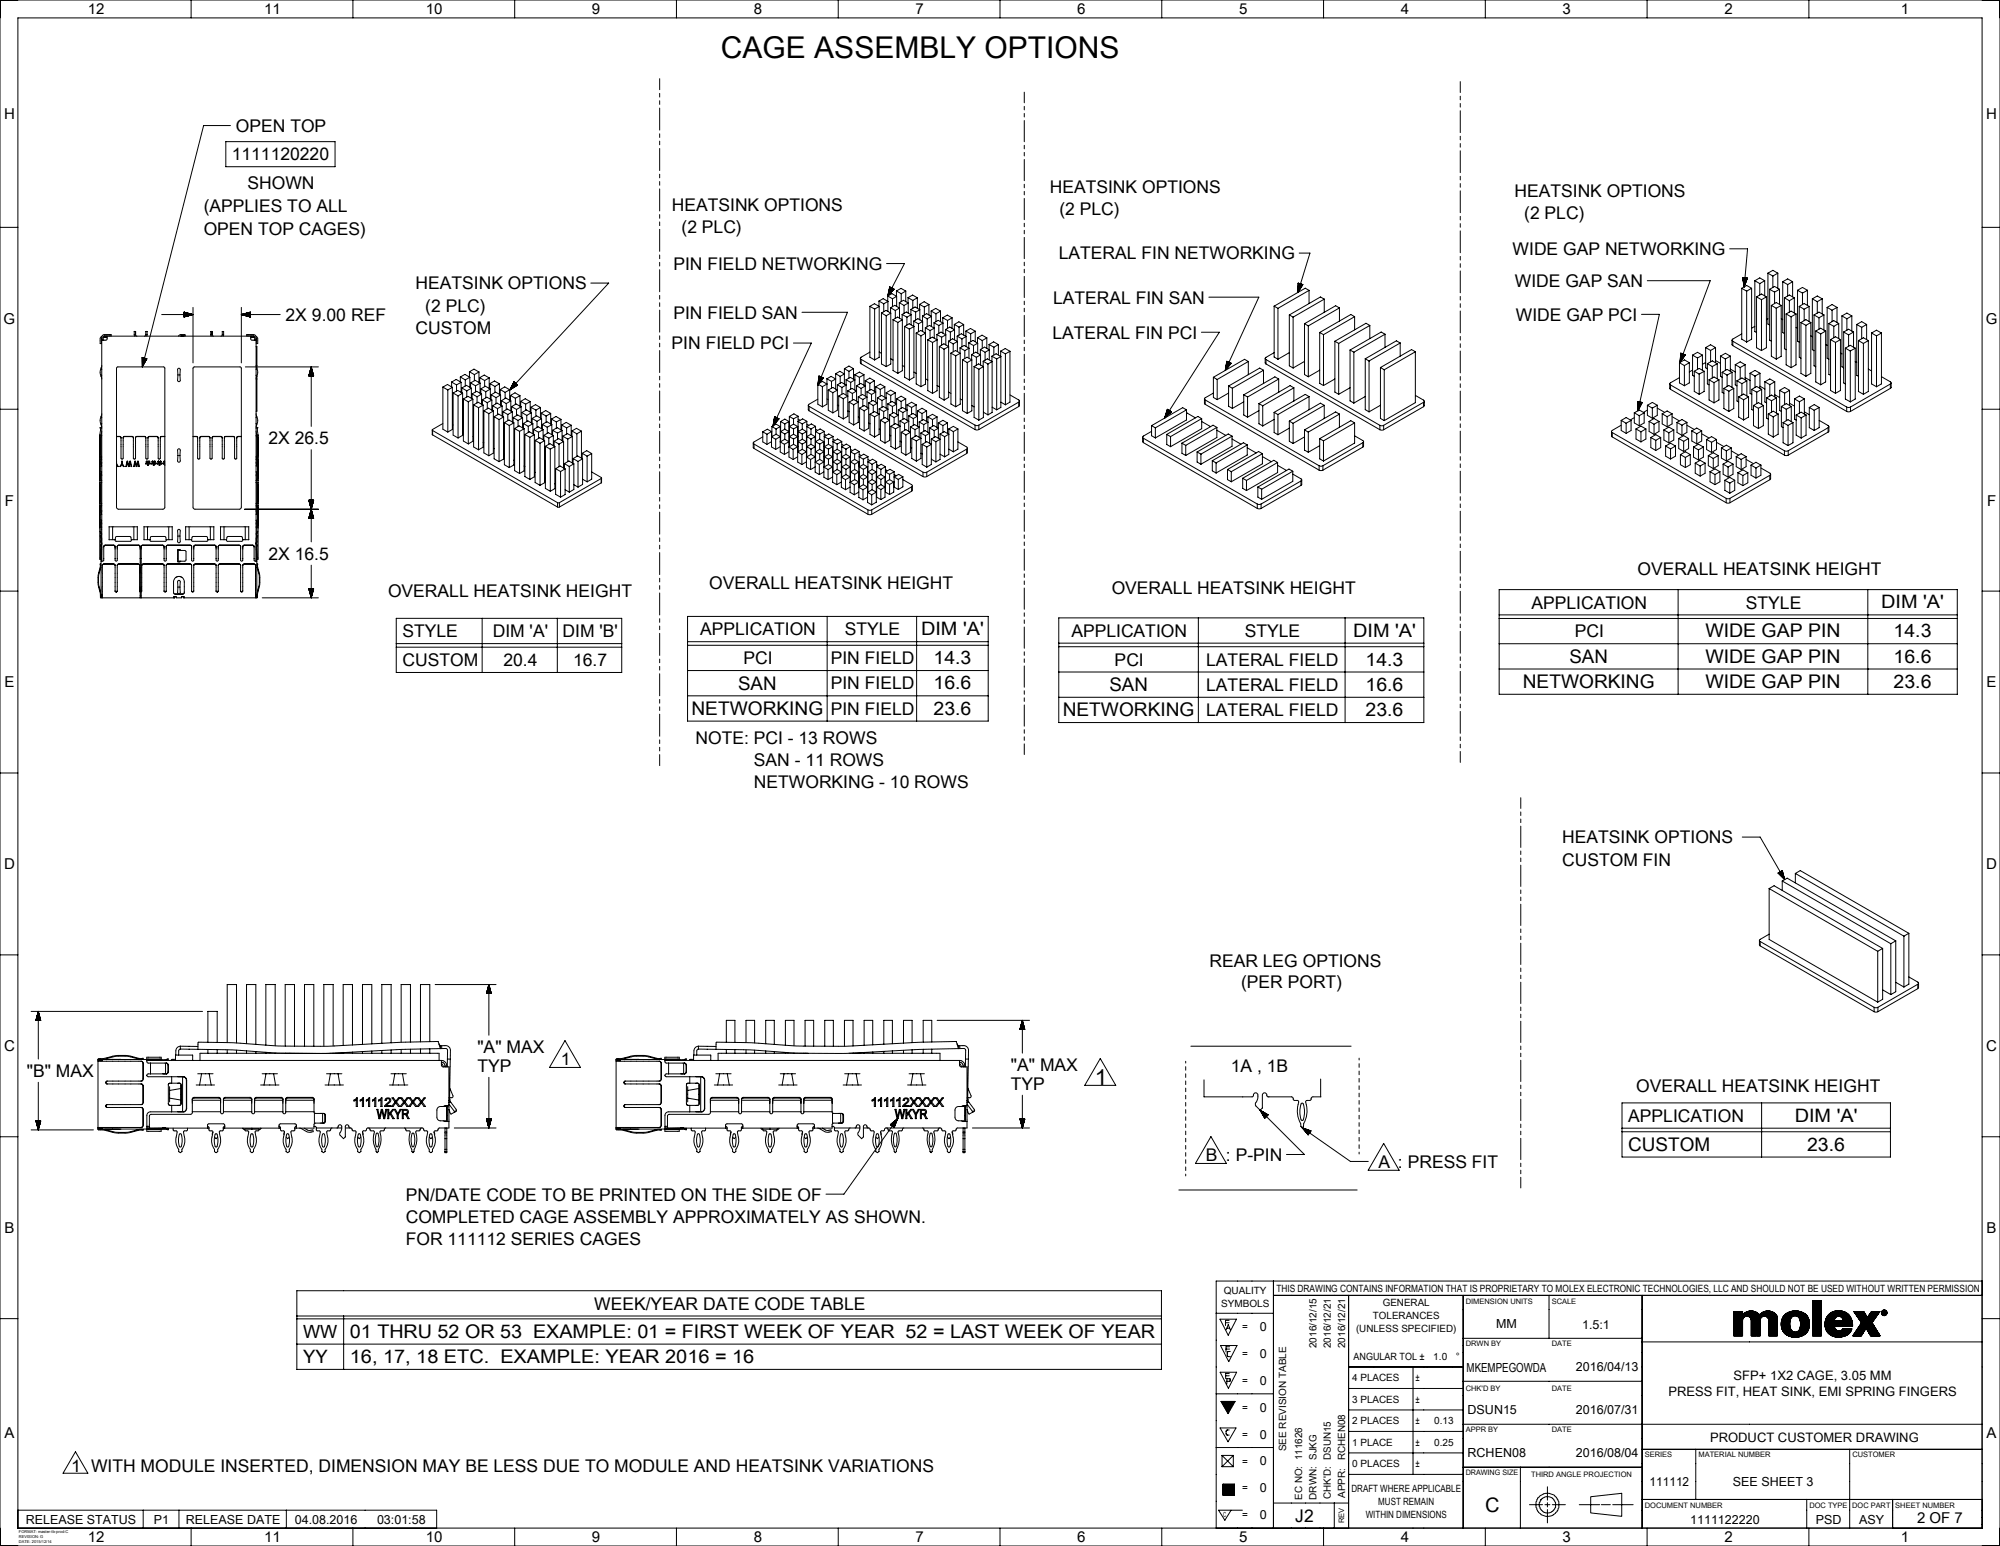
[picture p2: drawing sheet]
<svg xmlns="http://www.w3.org/2000/svg" width="559mm" height="432mm" viewBox="0 0 559 432" stroke-linecap="round" stroke-linejoin="round" font-family="sans-serif">
<defs><g id="words">
<text font-size="8.4" x="201.4" y="16.1">CAGE ASSEMBLY OPTIONS</text>
<text font-size="6.3" x="305.9" y="302.9">1</text>
<text font-size="5.6" x="415" y="422.3">C</text>
<g font-size="5.3">
<text x="476.5" y="178">WIDE GAP PIN</text>
<text x="476.5" y="185.1">WIDE GAP PIN</text>
<text x="425.5" y="192.2">NETWORKING</text>
<text x="476.5" y="192.2">WIDE GAP PIN</text>
<text x="193.2" y="199.7">NETWORKING</text>
<text x="296.9" y="200.1">NETWORKING</text>
<text x="454.9" y="321.4">CUSTOM</text>
<text x="97.8" y="373.7">01 THRU 52 OR 53 EXAMPLE: 01 = FIRST WEEK OF YEAR 52 = LAST WEEK OF YEAR</text>
<text x="97.8" y="380.7">16, 17, 18 ETC. EXAMPLE: YEAR 2016 = 16</text>
</g>
<g font-size="5.2">
<text x="525.6" y="169.9">DIM 'A'</text>
<text x="257.4" y="177.4">DIM 'A'</text>
<text x="378.1" y="177.8">DIM 'A'</text>
<text x="529.1" y="178">14.3</text>
<text x="260.8" y="185.5">14.3</text>
<text x="381.5" y="185.9">14.3</text>
<text x="438.5" y="185.1">SAN</text>
<text x="529.1" y="185.1">16.6</text>
<text x="206.2" y="192.6">SAN</text>
<text x="260.8" y="192.6">16.6</text>
<text x="310" y="193">SAN</text>
<text x="381.5" y="193">16.6</text>
<text x="529.1" y="192.1">23.6</text>
<text x="260.8" y="199.6">23.6</text>
<text x="381.5" y="200">23.6</text>
<text x="501.4" y="313.3">DIM 'A'</text>
<text x="504.9" y="321.4">23.6</text>
<text x="84.7" y="380.7">YY</text>
</g>
<text font-size="5.1" x="84.7" y="373.6">WW</text>
<g font-size="4.9">
<text x="65.9" y="36.9">OPEN TOP</text>
<text x="64.8" y="44.8">1111120220</text>
<text x="69.2" y="52.8">SHOWN</text>
<text x="293.3" y="53.9">HEATSINK OPTIONS</text>
<text x="56.9" y="59.3">(APPLIES TO ALL</text>
<text x="187.7" y="58.9">HEATSINK OPTIONS</text>
<text x="423.1" y="55">HEATSINK OPTIONS</text>
<text x="56.9" y="65.6">OPEN TOP CAGES)</text>
<text x="190.4" y="65.1">(2 PLC)</text>
<text x="296" y="60.1">(2 PLC)</text>
<text x="425.9" y="61.2">(2 PLC)</text>
<text x="422.6" y="71.3">WIDE GAP NETWORKING</text>
<text x="188.1" y="75.4">PIN FIELD NETWORKING</text>
<text x="295.8" y="72.5">LATERAL FIN NETWORKING</text>
<text x="116.1" y="80.8">HEATSINK OPTIONS</text>
<text x="423.2" y="80.2">WIDE GAP SAN</text>
<text x="79.8" y="89.6">2X 9.00 REF</text>
<text x="118.8" y="87.1">(2 PLC)</text>
<text x="188.1" y="89">PIN FIELD SAN</text>
<text x="294.2" y="84.8">LATERAL FIN SAN</text>
<text x="423.5" y="89.6">WIDE GAP PCI</text>
<text x="116.1" y="93.3">CUSTOM</text>
<text x="294" y="94.6">LATERAL FIN PCI</text>
<text x="187.7" y="97.6">PIN FIELD PCI</text>
<text x="75" y="124.1">2X 26.5</text>
<text x="75" y="156.4">2X 16.5</text>
<text x="457.5" y="160.7">OVERALL HEATSINK HEIGHT</text>
<text x="108.4" y="166.6">OVERALL HEATSINK HEIGHT</text>
<text x="198.1" y="164.6">OVERALL HEATSINK HEIGHT</text>
<text x="310.6" y="165.8">OVERALL HEATSINK HEIGHT</text>
<text x="427.9" y="170">APPLICATION</text>
<text x="487.8" y="170">STYLE</text>
<text x="112.5" y="178">STYLE</text>
<text x="137.7" y="178">DIM 'A'</text>
<text x="157.2" y="178">DIM 'B'</text>
<text x="195.6" y="177.5">APPLICATION</text>
<text x="236.1" y="177.5">STYLE</text>
<text x="299.4" y="177.9">APPLICATION</text>
<text x="347.8" y="177.9">STYLE</text>
<text x="440" y="178">PCI</text>
<text x="207.7" y="185.5">PCI</text>
<text x="232.1" y="185.5">PIN FIELD</text>
<text x="311.4" y="185.9">PCI</text>
<text x="337" y="185.9">LATERAL FIELD</text>
<text x="112.5" y="186.1">CUSTOM</text>
<text x="140.6" y="186.1">20.4</text>
<text x="160.1" y="186.1">16.7</text>
<text x="232.1" y="192.5">PIN FIELD</text>
<text x="337" y="192.9">LATERAL FIELD</text>
<text x="232.1" y="199.6">PIN FIELD</text>
<text x="337" y="200">LATERAL FIELD</text>
<text x="194.3" y="207.7">NOTE: PCI - 13 ROWS</text>
<text x="210.6" y="214">SAN - 11 ROWS</text>
<text x="210.6" y="220.2">NETWORKING - 10 ROWS</text>
<text x="436.5" y="235.6">HEATSINK OPTIONS</text>
<text x="436.5" y="241.8">CUSTOM FIN</text>
<text x="337.9" y="270.2">REAR LEG OPTIONS</text>
<text x="346.8" y="276">(PER PORT)</text>
<text x="133.4" y="294.1">&quot;A&quot; MAX</text>
<text x="133.4" y="299.4">TYP</text>
<text x="156.7" y="297.4">1</text>
<text x="282.5" y="299.1">&quot;A&quot; MAX</text>
<text x="343.9" y="299.4">1A , 1B</text>
<text x="7.5" y="300.8">&quot;B&quot; MAX</text>
<text x="282.5" y="304.4">TYP</text>
<text x="457.2" y="304.9">OVERALL HEATSINK HEIGHT</text>
<text x="454.9" y="313.4">APPLICATION</text>
<text x="336.9" y="324.2">B : P-PIN</text>
<text x="385.1" y="326.1">A : PRESS FIT</text>
<text x="113.4" y="335.3">PN/DATE CODE TO BE PRINTED ON THE SIDE OF</text>
<text x="113.4" y="341.5">COMPLETED CAGE ASSEMBLY APPROXIMATELY AS SHOWN.</text>
<text x="113.4" y="347.7">FOR 111112 SERIES CAGES</text>
<text x="166" y="365.8">WEEK/YEAR DATE CODE TABLE</text>
<text x="19.9" y="411.2">1 WITH MODULE INSERTED, DIMENSION MAY BE LESS DUE TO MODULE AND HEATSINK VARIATIONS</text>
<text x="361.9" y="425.1">J2</text>
</g>
<g font-size="4.2">
<text x="24.5" y="4">12</text>
<text x="73.8" y="4">11</text>
<text x="119" y="4">10</text>
<text x="165.4" y="4">9</text>
<text x="210.6" y="4">8</text>
<text x="255.8" y="4">7</text>
<text x="301" y="4">6</text>
<text x="346.2" y="4">5</text>
<text x="391.4" y="4">4</text>
<text x="436.6" y="4">3</text>
<text x="481.8" y="4">2</text>
<text x="531.1" y="4">1</text>
<text x="1.1" y="33.2">H</text>
<text x="554.9" y="33.2">H</text>
<text x="1" y="90.4">G</text>
<text x="554.8" y="90.4">G</text>
<text x="1.4" y="141.2">F</text>
<text x="555.2" y="141.2">F</text>
<text x="1.3" y="192">E</text>
<text x="555.1" y="192">E</text>
<text x="1.1" y="242.8">D</text>
<text x="554.9" y="242.8">D</text>
<text x="1.1" y="293.6">C</text>
<text x="554.9" y="293.6">C</text>
<text x="1.3" y="344.4">B</text>
<text x="555.1" y="344.4">B</text>
<text x="1.3" y="401.6">A</text>
<text x="555.1" y="401.6">A</text>
<text x="535.6" y="425.3">2 OF 7</text>
<text x="24.5" y="430.8">12</text>
<text x="73.8" y="430.8">11</text>
<text x="119" y="430.8">10</text>
<text x="165.4" y="430.8">9</text>
<text x="210.6" y="430.8">8</text>
<text x="255.8" y="430.8">7</text>
<text x="301" y="430.8">6</text>
<text x="346.2" y="430.8">5</text>
<text x="391.4" y="430.8">4</text>
<text x="436.6" y="430.8">3</text>
<text x="481.8" y="430.8">2</text>
<text x="531.1" y="430.8">1</text>
</g>
<g font-size="3.6">
<text x="466.2" y="389.9">PRESS FIT, HEAT SINK, EMI SPRING FINGERS</text>
<text x="484.4" y="385.3">SFP+ 1X2 CAGE, 3.05 MM</text>
<text x="477.8" y="402.6">PRODUCT CUSTOMER DRAWING</text>
</g>
<g font-size="3.5">
<text x="352" y="371.8">0</text>
<text x="418" y="371">MM</text>
<text x="442" y="371.1">1.5:1</text>
<text x="352" y="379.3">0</text>
<text x="409.8" y="383.1">MKEMPEGOWDA</text>
<text x="440.3" y="383.1">2016/04/13</text>
<text x="352" y="386.8">0</text>
<text x="352" y="394.3">0</text>
<text x="410" y="395.1">DSUN15</text>
<text x="440.3" y="395.1">2016/07/31</text>
<text x="352" y="401.8">0</text>
<text x="410" y="407.1">RCHEN08</text>
<text x="440.3" y="407.1">2016/08/04</text>
<text x="352" y="409.3">0</text>
<text x="352" y="416.8">0</text>
<text x="460.9" y="415.1">111112</text>
<text x="484.2" y="415.1">SEE SHEET 3</text>
<text x="7.2" y="425.6">RELEASE STATUS</text>
<text x="43" y="425.6">P1</text>
<text x="51.9" y="425.6">RELEASE DATE</text>
<text x="82.4" y="425.6">04.08.2016</text>
<text x="105.3" y="425.6">03:01:58</text>
<text x="352" y="424.3">0</text>
<text x="472.2" y="425.6">1111122220</text>
<text x="507.3" y="425.6">PSD</text>
<text x="519.4" y="425.6">ASY</text>
</g>
<g font-size="2.8">
<text x="341.2" y="365.1">SYMBOLS</text>
<text x="341.9" y="361.5">QUALITY</text>
<text x="356.6" y="360.8">THIS DRAWING CONTAINS INFORMATION THAT IS PROPRIETARY TO MOLEX ELECTRONIC TECHNOLOGIES, LLC AND SHOULD NOT BE USED WITHOUT WRITTEN PERMISSION</text>
<text x="386.3" y="364.8">GENERAL</text>
<text x="347.1" y="371.6">=</text>
<text x="378.9" y="371.9">(UNLESS SPECIFIED)</text>
<text x="383.6" y="368.4">TOLERANCES</text>
<text x="367.8" y="376.5" transform="rotate(-90 367.8 376.5)">2016/12/15</text>
<text x="371.8" y="376.5" transform="rotate(-90 371.8 376.5)">2016/12/21</text>
<text x="375.8" y="376.5" transform="rotate(-90 375.8 376.5)">2016/12/21</text>
<text x="347.1" y="379">=</text>
<text x="378.2" y="379.8">ANGULAR TOL ±</text>
<text x="400.5" y="379.8">1.0</text>
<text x="406.8" y="379.8">°</text>
<text x="347.1" y="386.6">=</text>
<text x="377.8" y="385.8">4 PLACES</text>
<text x="395.5" y="385.8">±</text>
<text x="347.1" y="394">=</text>
<text x="377.8" y="391.8">3 PLACES</text>
<text x="395.5" y="391.8">±</text>
<text x="347.1" y="401.6">=</text>
<text x="377.8" y="397.8">2 PLACES</text>
<text x="395.5" y="397.8">±</text>
<text x="400.7" y="397.8">0.13</text>
<text x="359.3" y="405.4" transform="rotate(-90 359.3 405.4)">SEE REVISION TABLE</text>
<text x="375.8" y="407.8" transform="rotate(-90 375.8 407.8)">RCHEN08</text>
<text x="377.8" y="403.8">1 PLACE</text>
<text x="395.5" y="403.8">±</text>
<text x="400.7" y="403.8">0.25</text>
<text x="347.1" y="409">=</text>
<text x="377.8" y="409.8">0 PLACES</text>
<text x="395.5" y="409.8">±</text>
<text x="347.1" y="416.6">=</text>
<text x="363.8" y="418.9" transform="rotate(-90 363.8 418.9)">EC NO: 111626</text>
<text x="367.8" y="418.9" transform="rotate(-90 367.8 418.9)">DRWN: SJKG</text>
<text x="371.8" y="418.7" transform="rotate(-90 371.8 418.7)">CHK'D: DSUN15</text>
<text x="375.8" y="418.4" transform="rotate(-90 375.8 418.4)">APPR:</text>
<text x="377.6" y="416.8">DRAFT WHERE APPLICABLE</text>
<text x="347.1" y="424.1">=</text>
<text x="381.6" y="423.9">WITHIN DIMENSIONS</text>
<text x="385.1" y="420.3">MUST REMAIN</text>
</g>
<g font-size="2.1">
<text x="409.5" y="364.1">DIMENSION UNITS</text>
<text x="433.5" y="364.1">SCALE</text>
<text x="409.5" y="376">DRWN BY</text>
<text x="433.5" y="376">DATE</text>
<text x="409.5" y="388.6">CHK'D BY</text>
<text x="433.5" y="388.5">DATE</text>
<text x="409.5" y="400">APPR BY</text>
<text x="433.5" y="400">DATE</text>
<text x="459.5" y="407.1">SERIES</text>
<text x="474.5" y="407">MATERIAL NUMBER</text>
<text x="517.5" y="407.1">CUSTOMER</text>
<text x="409.5" y="412.1">DRAWING SIZE</text>
<text x="427.8" y="412.6">THIRD ANGLE PROJECTION</text>
<text x="375.6" y="425.4" transform="rotate(-90 375.6 425.4)">REV</text>
<text x="459.5" y="421.1">DOCUMENT NUMBER</text>
<text x="505.5" y="421.1">DOC TYPE</text>
<text x="517.5" y="421.1">DOC PART</text>
<text x="529.5" y="421.1">SHEET NUMBER</text>
</g>
<text font-size="2" x="341.8" y="423.6">C</text>
<g font-size="1.1">
<text x="5.3" y="428.3">FORMAT: master-tb-prod-C</text>
<text x="5.3" y="429.7">REVISION: G</text>
<text x="5.3" y="431.1">DATE: 2015/12/14</text>
</g>
</g></defs>
<g fill="none" stroke="#000" stroke-width=".28">
<path d="M0 0h558.8v431.8h-558.8zM5 5h548.8v421.8h-548.8zM53.4 0v5M98.6 0v5M143.8 0v5M189 0v5M234.2 0v5M279.4 0v5M324.6 0v5M369.8 0v5M415 0v5M460.2 0v5"/>
<path d="M505.4 0v5M63.1 39.6h30.5v7h-30.5zM64.4 35.1h-7.5l-17.1 67.4M184.3 22v3.1M184.3 26.1v1M184.3 28.1v1.1M184.3 30.2v6.1M184.3 37.4v1M184.3 39.4v1M286.2 25.7v3M286.2 29.7v1M286.2 31.7v1"/>
<path d="M286.2 33.7v5.9M408 22.8v3.1M408 26.9v1M408 28.9v1M408 30.9v6.1M408 38.1v1M184.3 41.5v6.1M184.3 48.7v1M184.3 50.7v1M184.3 52.8v6.1M184.3 59.9v1.1M286.2 40.6v1"/>
<path d="M286.2 42.6v1M286.2 44.5v6M286.2 51.5v1M286.2 53.4v1M286.2 55.4v6M408 40.1v1M408 42.1v6.1M408 49.2v1.1M408 51.3v1M408 53.3v6.1M0 63.5h5M165.1 79.1h5l-27.7 29.8"/>
<path d="M184.3 62v1M184.3 64v6.2M184.3 71.2v1.1M184.3 73.3v1M184.3 75.3v6.2M247.7 73.6h5l-4.7 9.1M286.2 62.3v1M286.2 64.3v1M286.2 66.3v5.9M286.2 73.2v1M286.2 75.2v1M286.2 77.2v5.9"/>
<path d="M362.7 79.9l.2-.7-.2 1.1M362.7 79.1l1.3 .4M362.7 79.1l-.1 2.6M362.7 79.1h.1M362.8 79.1l-.1 .4M362.9 79.1l-.2 .6M363 70.7h3l-3.4 11M363.1 79.2l-.4 1.3M363.1 79.2l-.4 1.7M363.2 79.2l-.6 1.9M363.3 79.3l-.7 2M363.4 79.3l-.7 2.2"/>
<path d="M363.5 79.3l-.7 2.1M363.5 79.3l-.6 1.9M363.6 79.4l-.5 1.5M363.7 79.4l-.4 1.3M363.8 79.4l-.1 .6M363.9 79.5v.2M364 79.5h.1M364 79.5l-1.4 2.2M408 60.4v1M408 62.5v1M408 64.5v6.1M408 71.6v1"/>
<path d="M408 73.6v1.1M408 75.7v6.1M460.3 78.4h17.5l-8.4 22.8M483.3 69.5h5l-1 10.6M486.9 77.6l1.3 .1-.9 2.4zM486.9 77.6v.2M487 77.6v.4M487 77.6v.6M487.1 77.6v1M487.2 77.6l-.1 1.2M487.2 77.6l-.1 1.4M487.3 77.6l-.1 1.8"/>
<path d="M487.4 77.6l-.2 1.9M487.4 77.6l-.1 2.1M487.6 77.6l-.2 2.3M487.7 77.7l-.2 2.1M487.8 77.7l-.2 1.7M487.8 77.7l-.1 1.5M487.9 77.7l-.2 1.3M488 77.7l-.1 1M488.1 77.7l-.2 .8M488.1 77.7v.4M488.2 77.7l-.1 .2M490.3 78.4l1.4 .8"/>
<path d="M490.3 78.4v14.2l.5 .3M490.3 78.4l1.4-.8 1.4 .8M491.7 79.2v3.2M493.1 78.4l-1.4 .8M493.1 78.4v4.2M494 76.3l1.3 .8M494 76.3l1.3-.8 1.4 .8M494 76.3v14.2l.4 .3M495.3 77.1v3.2M496.7 76.3l-1.4 .8M496.7 76.3v4.2M498.1 78.7l1.4 .8"/>
<path d="M498.1 78.7l1.4-.8 1.4 .8M498.1 78.7v14.2l.5 .3M499.5 79.5v3.2M500.9 78.7l-1.4 .8M500.9 78.7v4.2M553.8 63.5h5M28.4 95v-.1a1.16 1.16 0 0 1 .8-1.5h1.9v.4l-2.1 .1-.2 1.1M28.4 95v57.9M28.5 93.9a1.5 1.5 0 0 0-.5 1.7v.4h.4v-1.6M28.8 94.3h.4M29 93.9h.2M29.2 94.3h.7"/>
<path d="M29.2 93.9h.6M29.2 93.9v.4M29.8 93.9h.1l-.1 1-1.4 .1M29.8 93.9h40.4M37.5 93.5l.1 .4M37.5 93.5h.4M37.9 93.5l.4 .4M37.9 92.9v-.3v.9M37.9 92.6h-.4v.9M39.7 99.9l1.3 .3M39.7 99.9l.1 2.6M39.7 99.9h.1"/>
<path d="M39.8 99.9l-.1 .4M39.9 99.9l-.2 .6M39.9 99.9l-.2 .8M40 100l-.3 1.1M40.1 100l-.4 1.3M40.1 100l-.4 1.5M40.7 93.5l-.3 .4M40.7 93.5v-.9h.4v.9M40.7 93.5h.4M41.1 93.5l-.1 .4M45.2 87.9h8.7M49.9 93.9l.4-.4 1.4-.1v.4l-1.4 .1"/>
<path d="M51.4 87.2l.3 .1M51.4 87.8h2.4M51.4 87.2l2.5 .7M51.4 87.2v1.3M51.4 87.2h.1M51.4 87.3h.5M51.4 87.3l.8 .1M51.4 87.4l1.1 .1M51.4 87.5l1.4 .1M51.4 87.6h1.6M51.4 87.6l1.9 .1M51.4 87.7l2.2 .1"/>
<path d="M51.7 88.5h-.3M51.8 88.4h-.4M52.1 88.3l-.7 .1M52.4 88.3h-1M52.7 88.2h-1.3M52.9 88.1l-1.5 .1M53.2 88.1h-1.8M53.5 88h-2.1M53.7 87.9l-2.3 .1M53.9 85.9v15.5M53.9 87.9l-2.5 .6M58.9 93.5l.1 .4"/>
<path d="M58.9 93.5h.4M59.3 93.5l.3 .4M59.3 92.9v-.3v.9M59.3 92.6h-.4v.9M62.1 93.5l-.4 .4M62.1 93.5v-.9h.4v.9M62.1 93.5h.4M62.5 93.5l-.1 .4M67.4 85.9v15.5M67.4 87.9h10.9M67.4 87.9l2.5 .6M67.5 87.8h2.4"/>
<path d="M67.6 87.9h2.3M67.8 87.8h2.1M67.9 88h2M68.1 87.7h1.8M68.2 88.1h1.7M68.4 87.6h1.5M68.5 88.1h1.4M68.6 87.6h1.3M68.7 88.2h1.2M68.9 87.5h1M68.9 88.3h1M69.1 87.4h.8"/>
<path d="M69.2 88.3h.7M69.4 87.3h.5M69.5 88.4h.4M69.6 87.3h.3M69.7 88.5h.2M69.9 87.2h.1M69.9 87.2v1.3M69.9 87.2l-2.5 .7M70.2 93.9h-.1l.1 1 1.4 .1M70.2 93.9h.6M70.8 94.3h-.7M70.8 93.9h.2"/>
<path d="M70.8 94.3h.4M70.8 93.9v.4M71.2 95l-.2-1.1-2.1-.1v-.4h1.9a1.2 1.2 0 0 1 .8 1.6M71.5 93.9a1.5 1.5 0 0 1 .5 1.7v.4h-.4v-1.6M71.6 95v57.9M71.6 96.8h.2v6.1M184.3 82.5v1M184.3 84.6v1M184.3 86.6v6.2M184.3 93.8v1M184.3 95.8v1.1M184.3 97.9v6.2"/>
<path d="M221.7 95.8h5l-10.7 23.2M224.1 87.2h12.7l-8.3 20.4M243 85.6v14.2l1.4 .7M243 85.6l1.3-.8 1.3 .8M243 85.6l1.4 .7M243 98.4l-2.5 1.4-.1 .3 .2 .3M244.4 86.3v14.2M245.6 84.1l1.3 .8M245.6 84.1l1.2-.7 1.3 .8M245.6 84.1v1.5M245.6 85.6v14.2l-1.2 .7M245.6 98.3l.7 .4"/>
<path d="M245.6 85.6l-1.2 .7M246.3 87.4v14.2l1.3 .8M246.3 87.4l1.3-.7 1.3 .8M246.3 87.4l1.3 .8M246.9 84.9v2.2M247.6 88.2v14.2M248 82.7v1.5M248 82.7l1.2-.7 1.3 .8M248 82.7l1.4 .7M248.1 84.2l-1.2 .7M248.1 84.2v2.8M248.4 82.2l.9-1.7-1.1 2"/>
<path d="M248.5 80.4l.1-.2-.1 .4M248.6 80.2h.1M248.8 80.2l-.4 .8M248.8 80.3l-.4 .8M248.8 81.8l.6-1.2-.8 1.5M248.8 86l1.4 .7M248.8 86l1.2-.7 1.3 .7M248.8 86v1.4M248.9 87.5v14.2l-1.3 .7M248.9 87.5l-1.3 .7M248.9 80.3l-.6 1.2M249 80.3l-.8 1.4"/>
<path d="M249 80.4l-.8 1.5M249.1 80.4l-1 1.9M249.1 80.4l-1 2.1M249.4 83.4v2.3M249.5 80.6l-.5 1.1M249.5 89.3v14.2l1.3 .8M249.5 89.3l1.3-.7 1.3 .7-1.3 .8M249.5 89.3l1.3 .8M249.6 80.7l-.5 .8M249.6 80.7l-.2 .5M249.7 80.7l-.2 .4M249.8 80.8l-.2 .1"/>
<path d="M249.8 80.8l-1.8 1.9M249.8 80.8l-1.2-.6-.6 2.5M250.2 86.7v2.2M250.5 81.3v1.4M250.5 81.3l1.2-.8 1.4 .8M250.5 81.3l1.3 .7M250.5 82.8l-1.1 .6M250.5 82.8v2.8M250.8 90.1v14.2M251.3 84.5l1.1-.6 1.4 .7M251.3 84.5l1.3 .8M251.3 84.5v1.5"/>
<path d="M251.3 86l-1.1 .7M251.3 86v2.9M251.8 82v2.2M252.1 87.8l1.3 .8M252.1 87.8l1.1-.6 1.4 .7-1.2 .7M252.1 87.8v15.7l-1.3 .8M252.6 85.3v2.2M252.8 91.2v14.2l1.3 .7M252.8 91.2l1.3 .7M252.8 91.2l1.2-.8 1.4 .8M253.1 81.3v2.9M253.1 81.3l-1.3 .7"/>
<path d="M253.4 88.6v2.2M253.7 83.1l1.3-.7 1.3 .8M253.7 83.1l1.3 .8M253.7 83.1v1.5M253.8 84.6l-1.2 .7M253.8 84.6v2.9M254.1 91.9v14.2M254.5 86.4l1.2-.7 1.3 .8M254.5 86.4l1.3 .8M254.5 86.4l.1 4.3M255 83.9v2.2M255.3 89.7l1.3 .8"/>
<path d="M255.3 89.7l1.2-.7 1.3 .8M255.3 89.7v1.5M255.4 91.2v14.2l-1.3 .7M255.4 91.2l-1.3 .7M255.8 87.2v2.2M256 93v14.2l1.3 .8M256 93l1.3 .8M256 93l1.3-.7 1.3 .8M256.3 83.2l-1.3 .7M256.3 83.2v2.9M256.6 90.5v2.2M256.9 85l1.3-.7 1.3 .7"/>
<path d="M256.9 85l1.4 .8M256.9 85v1.5M257 86.5l-1.2 .7M257 86.5v2.8M257.3 93.8v14.2M257.7 88.3l1.2-.7 1.3 .8M257.7 88.3l1.4 .7M257.7 88.3v1.5M257.8 89.8l-1.2 .7M257.8 89.8v2.8M258.3 85.8v2.2M258.5 91.6l1.4 .7"/>
<path d="M258.5 91.6l1.2-.7 1.3 .8M258.5 91.6v1.4M258.6 93.1v14.2l-1.3 .7M258.6 93.1l-1.3 .7M259.1 89v2.3M259.2 94.9v14.2l1.3 .8M259.2 94.9l1.3 .8M259.2 94.9l1.3-.7 1.3 .7-1.3 .8M259.5 85l-1.2 .8M259.5 85v3M259.9 92.3v2.2M260.2 86.9v1.4"/>
<path d="M260.2 86.9l1.2-.8 1.4 .8M260.2 86.9l1.3 .7M260.2 88.4l-1.1 .6M260.2 88.4v2.8M260.5 95.7v14.2M261 90.2l1.1-.7 1.4 .7M261 90.2l1.3 .7M261 90.2v1.4M261 91.7v2.8M261 91.7l-1.1 .6M261.5 87.6v2.2M261.8 93.4v15.7l-1.3 .8"/>
<path d="M261.8 93.4l1.3 .8M261.8 93.4l1.1-.6 1.4 .7M262.3 90.9v2.2M262.5 96.8v14.2l1.3 .7M262.5 96.8l1.3 .7M262.5 96.8l1.2-.8 1.4 .8M262.8 86.9l-1.3 .7M262.8 86.9v2.9M263.1 94.2v2.2M263.4 88.7l1.3-.7 1.3 .8M263.4 88.7l1.3 .8M263.4 88.7v1.5"/>
<path d="M263.5 90.2v2.9M263.5 90.2l-1.2 .7M263.8 97.5v14.2M264.2 92l1.2-.7 1.3 .8M264.2 92l1.3 .8M264.2 92v1.5M264.3 93.5l-1.2 .7M264.3 93.5v2.8M264.7 89.5v2.2M265 95.3l1.3 .8M265 95.3l1.2-.7 1.3 .8M265 95.3v1.5"/>
<path d="M265.1 96.8v14.2l-1.3 .7M265.1 96.8l-1.3 .7M265.5 92.8v2.2M265.7 98.6l1.3-.7 1.3 .8M265.7 98.6v14.2l1.3 .8M265.7 98.6l1.3 .8M266 88.8l-1.3 .7M266 88.8v2.9M266.3 96.1v2.2M266.6 90.6l1.3-.7 1.3 .7M266.6 90.6l1.4 .8M266.6 90.6v1.5"/>
<path d="M266.7 92.1l-1.2 .7M266.7 92.1v2.8M267 99.4v14.2M267.4 93.9l1.2-.7 1.3 .8-1.1 .7M267.4 93.9l1.4 .8M267.4 93.9v1.5M267.5 95.4l-1.2 .7M267.5 95.4v2.8M268 91.4v2.2M268.2 97.2l1.2-.7 1.3 .8M268.2 97.2v1.4M268.2 97.2l1.4 .7"/>
<path d="M268.3 98.7l-1.3 .7M268.3 98.7v14.2l-1.3 .7M268.8 94.7v2.2M269.2 90.6l-1.2 .8M269.2 90.6v3M269.6 97.9v2.2M269.9 92.5l1.3-.8 1.3 .8M269.9 92.5l1.3 .7M269.9 92.5v4.3M270.7 95.8l1.1-.7 1.4 .7M270.7 95.8v1.4M270.7 95.8l1.3 .7"/>
<path d="M270.7 97.3l-1.1 .6M270.7 97.3v2.8M271.2 93.2v2.2M271.5 99l1.3 .8M271.5 99l1.1-.6 1.4 .7M271.5 99v15.7l-1.2 .8M272 96.5v2.2M272.5 92.5l-1.3 .7M272.5 92.5v2.9M272.8 99.8v2.2M273.1 94.3l1.3-.7 1.3 .8M273.1 94.3l1.3 .8"/>
<path d="M273.1 94.3v1.5M273.2 95.8l-1.2 .7M273.2 95.8v2.9M273.9 97.6l1.2-.7 1.3 .8M273.9 97.6l1.3 .8M273.9 97.6v1.5M274 99.1l-1.2 .7M274 99.1v2.8M274.4 95.1v2.2M275.2 98.4v2.2M275.7 94.4l-1.3 .7M275.7 94.4v2.9"/>
<path d="M276.4 96.2l1.2-.7 1.3 .7M276.4 96.2l1.3 .8M276.4 96.2v1.5M276.4 97.7l-1.2 .7M276.4 97.7v2.8M277.1 99.5l1.2-.7 1.3 .8-1.1 .7M277.1 99.5l1.4 .8M277.1 99.5v1.5M277.7 97v2.2M278.9 96.2l-1.2 .8M278.9 96.2v3M279.6 98.1l1.3-.8 1.3 .8"/>
<path d="M279.6 98.1l1.3 .7M279.6 98.1v15.7l-1.1 .7M280.9 98.8v14.3M282.2 98.1l-1.3 .7M282.2 98.1v14.2l-1.3 .8M286.2 84.1v1M286.2 86.1v1M286.2 88.1v5.9M286.2 95v1M286.2 97v1M286.2 98.9v6M335.7 92.8h5l-15.3 24"/>
<path d="M337.8 83h13.9l-9.4 20.5M356 85.5v14.2l1.1 .6M356 85.5l1.1 .6M356 98.5l-2.4 1.4-.1 .3 .2 .2M357.1 86.1v14.2M360.2 88v14.2l1.1 .6M360.2 88l1.1 .6M360.2 98.5l-3.1 1.8M361.3 88.6v14.2M363.6 80.2l.2-.8-.3 1M364.5 90.4v14.2l1 .6M364.5 90.4l1 .6"/>
<path d="M365.5 91v14.2M365.8 81.1v3.7M365.8 81.1l-1.1-.6-8.7 5M365.8 81.1l-8.7 5M368.7 92.9v14.2l1.1 .6M368.7 92.9l1.1 .6M369.8 93.5v14.2M370 83.6v3.6M370 83.6l-1.1-.7-8.7 5.1M370 83.6l-8.7 5M373 95.3l1 .6M373 95.3v14.2l1 .6"/>
<path d="M374 95.9v14.2M374.2 86v3.7M374.2 86l-1-.6-8.7 5M374.2 86l-8.7 5M377.2 97.8l1.1 .6M377.2 97.8v14.2l1.1 .6M378.3 98.4v14.2M378.5 88.5v3.6M378.5 88.5l-1.1-.7-8.7 5.1M378.5 88.5l-8.7 5M382.7 90.9l-1-.6-8.7 5M382.7 90.9l-8.7 5"/>
<path d="M382.7 90.9v3.7M387 93.4l-1.1-.7-8.7 5.1M387 93.4l-8.7 5M387 93.4v3.6M391.2 95.8l-1.1-.6-8.6 5M391.2 95.8l-8.7 5M391.2 95.8v3.7M395.5 98.3l-8.7 5M395.5 98.3l-1.1-.7-8.7 5.1M395.5 98.3v14.2l-8.7 5M408 82.8v1M408 84.8v1"/>
<path d="M408 86.9v6.1M408 94v1M408 96v1M408 98v6.1M458.6 87.8h5l-6 26.9M469.6 98.7l1.3 .4M469.6 98.7l-.2 2.5M469.6 98.7h.1M469.7 98.7l-.1 .4M469.8 98.7l-.2 .6M469.8 98.7l-.3 .8M469.9 98.7l-.4 1.2"/>
<path d="M470 98.8l-.5 1.3M470 98.8l-.5 1.6M470.1 98.8l-.7 1.8M470.2 98.8l-.8 2M470.2 98.9l-.8 2.3M470.4 99.8l.3-.8-.4 .9M470.7 99.1l-.2 .5M470.8 99.1l-.1 .2M470.9 99.1h.1M470.9 99.1l-1.5 2.1M472.9 99.2v5.6l.5 .3M472.9 99.2l1.4 .8"/>
<path d="M472.9 99.2l1.4-.8 1.4 .8M474.3 100v3.2M475.7 99.2l-1.4 .8M475.7 99.2v4.2M476.6 97.1v5.6l.4 .3M476.6 97.1l1.3-.8 1.4 .8M476.6 97.1l1.3 .8M477.9 97.9v3.2M479.3 97.1l-1.4 .8M479.3 97.1v4.2M480.7 99.5v5.6l.5 .3M480.7 99.5l1.4-.8 1.4 .8"/>
<path d="M480.7 99.5l1.4 .8M483.5 99.5l-1.4 .8M483.5 99.5v4.2M483.9 95v1.2l.2 .3M484.1 95.3l31.9 18.4M484.1 96.5l31.9 18.4M484.1 95.3v1.2M486.6 80.5l1.4 .8M486.6 80.5v14.2l1.4 .8M486.6 80.5l1.4-.8 1.4 .8M486.6 93.3l-2.5 1.5-.2 .2 .2 .3M488 81.3v14.2"/>
<path d="M489.4 80.5v14.2l-1.4 .8M489.4 80.5l-1.4 .8M490.3 91.1l-.9 .6M490.8 82.9l1.4 .8M490.8 82.9v14.2l1.4 .8M490.8 82.9l1.4-.8 1.3 .8M492.2 83.7v14.2M493.5 82.9v14.2l-1.3 .8M493.5 82.9l-1.3 .8M494 89l-.5 .3M494.4 80.8v14.2l.5 .3M494.4 80.8l1.4 .8"/>
<path d="M494.4 80.8l1.4-.8 1.4 .8M494.9 85.3l1.4 .8M494.9 85.3v14.2l1.4 .8M494.9 85.3l1.4-.8 1.4 .8M495.8 81.6v3.2M496.3 86.1v14.2M497.2 80.8l-1.4 .8M497.2 80.8v4.2M497.7 85.3v14.2l-1.4 .8M497.7 85.3l-1.4 .8M497.7 89l.4 .3M498.6 83.2v14.2l.5 .3"/>
<path d="M498.6 83.2l1.4 .8M498.6 83.2l1.4-.8 1.3 .8M499.1 87.7v14.2l1.3 .8M499.1 87.7l1.3 .8M499.1 87.7l1.3-.8 1.4 .8M500 84v3.2M500.4 88.5v14.2M501.3 83.2l-1.3 .8M501.3 83.2v4.2M501.8 87.7v14.2l-1.4 .8M501.8 87.7l-1.4 .8M501.8 91.4l.4 .3"/>
<path d="M502.2 81.1l1.4 .8M502.2 81.1l1.4-.8 1.4 .8M502.2 81.1v14.2l.5 .3M502.7 85.6l1.4 .8M502.7 85.6v14.2l.5 .3M502.7 85.6l1.4-.8 1.4 .8M503.2 90.1l1.4 .8M503.2 90.1v14.2l1.4 .8M503.2 90.1l1.4-.8 1.3 .8M503.6 81.9v3.2M504.1 86.4v3.2M504.6 90.9v14.2"/>
<path d="M505 81.1l-1.4 .8M505 81.1v4.2M505.5 85.6l-1.4 .8M505.5 85.6v4.2M505.9 90.1v14.2l-1.3 .8M505.9 90.1l-1.3 .8M505.9 93.8l.5 .3M506.4 83.5l1.3 .8M506.4 83.5v14.2l.4 .2M506.4 83.5l1.3-.8 1.4 .8M506.8 88l1.4 .8M506.8 88v14.2l.5 .2"/>
<path d="M506.8 88l1.4-.8 1.4 .8M507.3 92.5l1.4 .8M507.3 92.5v14.2l1.4 .8M507.3 92.5l1.4-.8 1.4 .8M507.7 84.3v3.1M508.2 88.8v3.1M508.7 93.3v14.2M509.1 83.5l-1.4 .8M509.1 83.5v4.2M509.6 88l-1.4 .8M509.6 88v4.2M510.1 92.5l-1.4 .8"/>
<path d="M510.1 92.5v14.2l-1.4 .8M510.1 96.2l.4 .2M510.5 85.9l1.4 .7M510.5 85.9v14.2l.5 .2M510.5 85.9l1.4-.8 1.4 .8M511 90.4v14.2l.5 .2M511 90.4l1.4 .7M511 90.4l1.4-.8 1.3 .8M511.5 94.9l1.3 .8M511.5 94.9v14.2l1.3 .8M511.5 94.9l1.3-.8 1.4 .8M511.9 86.6v3.2"/>
<path d="M512.4 91.1v3.2M512.8 95.7v14.2M513.3 85.9l-1.4 .7M513.3 85.9v4.2M513.7 90.4l-1.3 .7M513.7 90.4v4.2M514.2 98.6l.4 .2M514.2 94.9l-1.4 .8M514.2 94.9v14.2l-1.4 .8M514.6 88.2l1.4 .8M514.6 88.2v14.2l.5 .3M514.6 88.2l1.4-.8 1.4 .8"/>
<path d="M515.1 92.7l1.4 .8M515.1 92.7v14.2l.5 .3M515.1 92.7l1.4-.8 1.4 .8M515.6 97.2v14.2l1.4 .8M515.6 97.2l1.4 .8M515.6 97.2l1.4-.8 1.4 .8M516 89v3.2M516.5 93.5v3.2M517 98v14.2M517.4 88.2l-1.4 .8M517.4 88.2v4.3M517.9 92.7l-1.4 .8"/>
<path d="M517.9 92.7v4.3M518.4 97.2l-1.4 .8M518.4 97.2v14.2l-1.4 .8M518.8 90.6l1.4 .8M518.8 90.6v14.2l.5 .3M518.8 90.6l1.4-.8 1.3 .8M519.3 95.1l1.3-.8 1.4 .8M519.3 95.1v14.2l1.3 .8M519.3 95.1l1.3 .8M520.2 91.4v3.2M520.6 95.9v14.2M521.5 90.6l-1.3 .8"/>
<path d="M521.5 90.6v4.3M522 95.1l-1.4 .8M522 95.1v14.2l-1.4 .8M522.9 93l1.4-.8 1.4 .8M522.9 93v14.2l1.4 .8M522.9 93l1.4 .8M524.3 93.8v14.2M525.7 93l-1.4 .8M525.7 93v14.2l-1.4 .8M0 114.3h5M28.3 102.8a2.72 2.72 0 0 0 0 2.4M28.3 116.3a2.72 2.72 0 0 0 0 2.4"/>
<path d="M28.3 105.2l.1 .7M28.3 118.7l.1 .7M28.3 102.8l.1 .4M28.3 116.3l.1 .4M28.4 119.7l-.1-.4-.4 .1 .2 .6-.2 1.5M28.4 115.6l-.1 .7M28.4 102.1l-.1 .7M28.4 104.8l-.1 .4M28.4 118.3l-.1 .4M32.6 102.7l.3-.2h12.8l.3 .2 .1 39-.3 .4-12.7 .1-.5-.3zM39.9 102.1l.6-2-.6 2.2M40.2 100l-.4 1.9"/>
<path d="M40.3 100l-.5 2.1M40.3 101.4l.4-1.3-.5 1.5M40.6 100.1l-.6 1.9M40.6 100.9l.2-.7-.4 1.1M40.9 100.2l-.2 .6M41 100.2l-.1 .2M41 100.2h.1M41 100.2l-1.2 2.3M49.7 104.7l-.1 1.5a.37 .37 0 0 0 .4 .4 .37 .37 0 0 0 .4-.4l-.1-1.5M49.7 104.7l-.1-1.4a.38 .38 0 0 1 .4-.4 .38 .38 0 0 1 .4 .4l-.1 1.4M49.7 104.7h.2M50.1 104.7h.2"/>
<path d="M54 102.7l.3-.2h12.7l.4 .2v39l-.3 .4-12.6 .1-.5-.3zM68.5 102.5h20.5M71.6 115.6l.1 .7M71.6 102.1l.1 .7M71.6 104.8l.1 .4M71.6 118.3l.1 .4M71.6 119.7l.1-.4 .3 .1-.1 .6 .2 1.5M71.7 105.2l-.1 .7M71.7 102.8a2.72 2.72 0 0 1 0 2.4M71.7 118.7l-.1 .7M71.7 116.3a2.72 2.72 0 0 1 0 2.4M71.7 116.3l-.1 .4"/>
<path d="M71.7 102.8l-.1 .4M71.8 105.1v9.7h-.2M71.8 105.9h.1M71.8 102.1h.1M86.3 104.9v.1M86.3 104.8v.2M86.4 104.5v.5M86.5 104.2v.8M86.6 103.9v1.1M86.6 103.7v1.3M86.7 103.4v1.6M86.8 103.1v1.9"/>
<path d="M86.9 102.9v2.1M86.9 102.7v2.3M87 102.5v16.6M87 102.5l-.7 2.5M87 102.5l.6 2.5h-1.3M87 102.7v2.3M87.1 102.9v2.1M87.2 103.2v1.8M87.2 103.4v1.6M87.3 103.7v1.3M87.4 104v1M87.4 104.3v.7"/>
<path d="M87.5 104.5v.5M87.6 104.8v.2M123.7 108.1l1.4 .8M123.7 108.1l1.3-.7 1.4 .8M123.7 108.1v11.8l1.4 .8M123.7 118.3l-2.8 1.6v.3M125.1 108.9v11.8M126.2 106.7l1.4 .8M126.2 106.7l1.3-.7 1.3 .8M126.2 106.7v1.4M126.4 108.2l-1.3 .7M126.4 108.2v11.7l-1.3 .8"/>
<path d="M126.4 118.6l.2 .1M126.6 109.8l1.4 .8M126.6 109.8l1.3-.8 1.4 .8M126.6 109.8v11.7l1.4 .8M127.6 107.5v1.7M128 110.6v11.7M128.6 105.3l1.4 .8M128.6 105.3l1.3-.7 1.4 .8M128.6 105.3v1.4M128.8 106.8l-1.2 .7M128.8 106.8v2.8M129 108.4l1.4 .8"/>
<path d="M129 108.4l1.3-.8 1.4 .8M129 108.4v1.3M129.3 109.8l-1.3 .8M129.3 109.8v11.8l-1.3 .7M129.5 111.4l1.3 .8M129.5 111.4l1.2-.7 1.4 .8M129.5 111.4v11.8l1.3 .8M130 106.1v1.7M130.4 109.2v1.7M130.8 112.2v11.8M131.2 103.8l1.2-.7 1.4 .8M131.2 103.8l1.3 .8"/>
<path d="M131.2 103.8v1.5M131.3 105.4l-1.3 .7M131.3 105.4v2.8M131.5 107l1.4 .8M131.5 107l1.3-.8 1.3 .8M131.5 107v1.3M131.7 108.4l-1.3 .8M131.7 108.4v2.8M131.9 110l1.4 .8M131.9 110l1.3-.7 1.4 .8M131.9 110v1.4M132.1 111.5l-1.3 .7"/>
<path d="M132.1 111.5v11.7l-1.3 .8M132.3 113.1l1.4 .8M132.3 113.1l1.3-.8 1.4 .8M132.3 113.1v11.7l1.4 .8M132.5 104.6v1.7M132.9 107.8v1.7M133.3 110.8v1.7M133.7 113.9v11.7M133.8 103.9l-1.3 .7M133.8 103.9v2.9M134 105.5l1.3-.7 1.4 .7M134 105.5v1.5"/>
<path d="M134 105.5l1.4 .8M134.1 107l-1.2 .8M134.1 107v2.8M134.3 108.6l1.4 .8M134.3 108.6l1.3-.7 1.4 .8M134.3 108.6v1.4M134.6 110.1l-1.3 .7M134.6 110.1v2.8M134.8 111.7l1.3 .8M134.8 111.7l1.2-.8 1.4 .8M134.8 111.7v1.3M135 113.1l-1.3 .8"/>
<path d="M135 113.1v11.8l-1.3 .7M135.2 114.7v11.8l1.4 .8M135.2 114.7l1.4 .8M135.2 114.7l1.3-.7 1.3 .8M135.4 106.3v1.7M135.7 109.4v1.7M136.1 112.5v1.7M136.6 115.5v11.8M136.7 105.5l-1.3 .8M136.7 105.5v3M136.9 107.1l1.4 .8M136.9 107.1l1.3-.7 1.3 .8"/>
<path d="M136.9 107.1v1.5M137 108.7l-1.3 .7M137 108.7v2.8M137.2 110.3l1.4 .8M137.2 110.3l1.3-.8 1.4 .8M137.2 110.3v1.3M137.4 111.7l-1.3 .8M137.4 111.7v2.9M137.6 113.3l1.4 .8M137.6 113.3l1.3-.7 1.4 .8M137.6 113.3v1.4M137.8 114.8l-1.2 .7"/>
<path d="M137.8 114.8v11.8l-1.2 .7M138.1 116.4l1.2-.7 1.4 .7M138.1 116.4l1.3 .8M138.1 116.4v11.7l1.3 .8M138.3 107.9v1.8M138.6 111.1v1.7M139 114.1v1.7M139.4 117.2v11.7M139.5 107.2l-1.2 .7M139.5 107.2v2.9M139.8 108.8l1.3 .8M139.8 108.8l1.2-.7 1.4 .8"/>
<path d="M139.8 108.8v1.5M139.9 110.3l-1.3 .8M139.9 110.3v2.8M140.1 111.9l1.4 .8M140.1 111.9l1.2-.7 1.4 .8M140.1 111.9v1.4M140.3 113.4l-1.3 .7M140.3 113.4v2.8M140.5 115v1.3M140.5 115l1.4 .8M140.5 115l1.3-.8 1.3 .8M140.7 116.4l-1.3 .8"/>
<path d="M140.7 116.4v11.8l-1.3 .7M140.9 118l1.4 .8M140.9 118l1.3-.7 1.4 .8M140.9 118v11.8l1.4 .8M141.1 109.6v1.7M141.5 112.7v1.7M141.9 115.8v1.7M142.3 118.8v11.8M142.4 108.9l-1.3 .7M142.4 108.9v2.9M142.6 110.4l1.3-.7 1.4 .8M142.6 110.4l1.4 .8"/>
<path d="M142.6 110.4v1.5M142.7 112l-1.2 .7M142.7 112v2.8M142.9 113.6l1.4 .8M142.9 113.6l1.3-.8 1.4 .8M142.9 113.6v1.3M143.1 108.5l1.2-1.3-1.4 1.4M143.1 115l-1.2 .8M143.1 115v2.9M143.4 116.6l1.2-.7 1.4 .8M143.4 116.6l1.3 .8M143.4 116.6v1.4"/>
<path d="M143.6 118.1v11.8l-1.3 .7M143.6 118.1l-1.3 .7M143.6 106.6l1 1-2.2 1.3M143.6 106.6l-1.2 2.3M143.6 106.7h.1M143.7 106.7l-.2 .2M143.7 106.7l-.3 .3M143.7 106.8l-.5 .6M143.7 108.1l.7-.7-.8 .8M143.8 119.7l1.4 .8M143.8 119.7v11.8l1.4 .7M143.8 119.7l1.3-.7 1.3 .8"/>
<path d="M143.8 106.8l-.7 .7M143.8 106.9l-.8 .8M143.9 106.9l-1 1.2M144 107l-1.2 1.2M144 107l-1.3 1.4M144 111.2v1.8M144 107l-1.5 1.8M144.1 107.1l-1.7 1.8M144.3 107.3l-1.1 1.1M144.3 114.4v1.7M144.4 107.7l.2-.2-.4 .3M144.4 107.4l-.5 .6"/>
<path d="M144.7 117.4v1.7M145.3 110.5l-1.3 .7M145.3 110.5v2.9M145.5 112.1l1.3-.7 1.3 .8M145.5 112.1l1.4 .8M145.5 112.1v1.5M145.6 113.6l-1.3 .8M145.6 113.6v2.8M145.8 115.2l1.4 .8M145.8 115.2l1.3-.7 1.4 .8M145.8 115.2v1.4M146 116.7l-1.3 .7"/>
<path d="M146 116.7v2.8M146.2 118.3l1.4 .8M146.2 118.3l1.3-.7 1.4 .7M146.2 118.3v1.3M146.4 119.8v11.7l-1.2 .7M146.4 119.8l-1.2 .7M146.9 112.9v1.7M147.2 116v1.7M147.6 119.1v1.7M148.1 112.2l-1.2 .7M148.1 112.2v2.9M148.3 113.8v1.4"/>
<path d="M148.3 113.8l1.4 .8M148.3 113.8l1.3-.8 1.4 .8M148.5 115.3l-1.3 .7M148.5 115.3v2.8M148.7 116.9l1.3 .8M148.7 116.9l1.2-.8 1.4 .8M148.7 116.9v1.3M148.9 118.3l-1.3 .8M148.9 118.3v2.9M149.1 119.9l1.4 .8M149.1 119.9l1.3-.7 1.3 .8M149.1 119.9v1.4"/>
<path d="M149.7 114.6v1.7M150 117.7v1.7M151 113.8l-1.3 .8M151 113.8v3M151.2 115.4l1.4 .8M151.2 115.4l1.3-.7 1.4 .8M151.2 115.4v1.5M151.3 116.9l-1.3 .8M151.3 116.9v2.9M151.5 118.5l1.4 .8M151.5 118.5l1.3-.7 1.4 .8M151.5 118.5v1.4"/>
<path d="M152.6 116.2v1.7M152.9 119.3v1.7M153.9 115.5l-1.3 .7M153.9 115.5v2.9M154.1 117.1l1.4 .8M154.1 117.1l1.2-.8 1.4 .8M154.1 117.1v1.4M154.2 118.6l-1.3 .7M154.2 118.6v2.8M155.5 117.9v1.7M156.7 117.1l-1.2 .8M156.7 117.1v3"/>
<path d="M156.9 118.7l1.4 .8M156.9 118.7l1.3-.7 1.4 .8M156.9 118.7v1.5M158.3 119.5v1.7M159.6 118.8l-1.3 .7M159.6 118.8v2.9M184.3 105.1v1M184.3 107.1v1.1M184.3 109.2v6.1M184.3 116.4v1M184.3 118.4v1M215.7 119.1l1.1 .7"/>
<path d="M215.7 119.1l1.1-.6 1.2 .6M215.7 119.1v2.9M216.2 117.4l.5-.9-.5 1.1M216.4 116.4l1.2 .6M216.4 116.4l-.4 2.6M216.4 116.4h.1M216.5 116.4l-.2 .4M216.6 116.5l-.3 .5M216.6 118.2l.7-1.4-.8 1.6M216.7 116.6l-.5 1.2M216.8 116.6l-.7 1.6M216.8 119.8v1.5"/>
<path d="M216.9 116.6l-.8 1.8M216.9 116.7l-.9 1.9M217 117.8l.4-.9-.7 1.2M217.1 116.7l-1 2.1M217.2 116.8l-1 1.9M217.4 116.9l-.3 .7M217.5 116.9l-.3 .6M217.6 117l-.1 .2M217.6 117h.1M217.6 117l-1.6 2M218 119.1v7.1l1.2 .7M218 119.1l-1.2 .7"/>
<path d="M218.1 119.1l-.1 .1M218.1 117.7l1.2-.6 1.1 .6M218.1 117.7l1.2 .7M218.1 117.7v5.7M219.3 119.9l-1.2 .6 1.2 .7M219.3 119.9l1.1 .6-1.1 .7M219.3 118.4v1.5M220.4 117.7v10l1.2 .6M220.4 117.7l-1.1 .7M220.5 117.7l-.1 .1M220.5 116.3l1.2 .7M220.5 116.3v8.5"/>
<path d="M221.7 118.5l1.2 .6M221.7 118.5l-1.2 .6 1.2 .7M221.7 117v1.5M221.7 119.8v1.5M222.9 119.1v10l1.1 .6M222.9 119.1l-1.2 .7M223 116.3l-1.2-.7-1.3 .7M223 116.3v9.9M223 116.3l-1.3 .7M223 119.1h-.1M223 117.1l.6 .3M224.2 119.9l1.1 .6"/>
<path d="M224.2 119.9l-1.2 .6 1.2 .7M224.2 118.4v1.5M225.4 117.7l-1.1-.7-1.3 .7 1.2 .7M225.4 117.7v9.9M225.4 117.7l-1.2 .7M225.4 118.5l.6 .3M225.8 113.2v1.2l.3 .3M226.1 113.5l31.8 18.4M226.1 114.7l31.8 18.4M226.1 113.5v1.2M226.6 119.8v1.5M227.9 119.1l-1.2-.7-1.3 .7 1.2 .7"/>
<path d="M227.9 119.1v9.9M227.9 119.1l-1.3 .7M227.9 119.9l.5 .3M228.5 107.3l1.3 .7M228.5 107.3l1.3-.8 1.2 .8-1.2 .7M228.5 107.3v5.6l1.3 .7M228.5 111.5l-2.5 1.5-.2 .2 .3 .3M228.6 106.4l.6-1.2-.6 1.4M228.7 105.9l.3-.8-.3 1.2M228.8 105l1.3 .6M228.8 105l-.3 2.6M228.8 105.1h.1"/>
<path d="M228.9 105.1l-.1 .2M229 105.1l-.3 .6M229.3 105.2l-.7 1.8M229.3 105.3l-.8 1.9M229.4 105.3l-.9 2.1M229.5 105.3l-.8 2M229.6 105.4l-.7 1.7M229.7 105.4l-.6 1.4M229.7 106.1l.2-.6-.3 .7M229.7 105.4l-.5 1.3M229.8 108v5.6M229.8 105.5l-.5 1"/>
<path d="M230 105.5l-.2 .4M230.1 105.5l-.1 .1M230.1 105.6l-1.6 2M231 105.8l1.3 .7M231 105.8l1.2-.7 1.3 .8-1.2 .6M231 105.8v7.1l-1.2 .7M231 111.4l.4 .2M231.4 108.9l1.3-.7 1.3 .7-1.3 .8M231.4 108.9v5.7l1.3 .7M231.4 108.9l1.3 .8M232.3 106.5v1.9M232.7 109.7v5.6"/>
<path d="M233.5 104.4l1.3 .7M233.5 104.4l1.2-.7 1.2 .7-1.1 .7M233.5 104.4v4.3M234 107.5l1.2 .7M234 107.5l1.1-.7 1.3 .7-1.2 .7M234 107.5v7.1l-1.3 .7M234 113.1l.3 .2M234.3 110.6l1.3-.7 1.3 .7-1.3 .8M234.3 110.6l1.3 .8M234.3 110.6v5.7l1.3 .7M234.8 105.1v1.9M235.2 108.2v1.9"/>
<path d="M235.6 111.4v5.6M235.9 103l1.3 .7M235.9 103l1.3-.8 1.3 .8M235.9 103v4.3M236.4 106.1l1.3 .7M236.4 106.1l1.2-.7 1.2 .7-1.1 .7M236.4 106.1v4.3M236.9 109.2l1.1-.7 1.3 .7-1.1 .7M236.9 109.2v7.1l-1.3 .7M236.9 109.2l1.3 .7M236.9 114.8l.4 .2M237.2 103.7v1.9"/>
<path d="M237.3 112.3l1.2-.7 1.3 .7-1.3 .7M237.3 112.3l1.2 .7M237.3 112.3v5.6l1.2 .8M237.7 106.8v1.9M238.2 109.9v1.9M238.5 103l-1.3 .7M238.5 103v2.9M238.5 113v5.7M238.8 104.7l1.3 .7M238.8 104.7l1.3-.8 1.3 .8M238.8 104.7v4.2M239.3 107.8l1.3 .7"/>
<path d="M239.3 107.8l1.2-.7 1.3 .7-1.2 .7M239.3 107.8v4.2M239.8 110.8l1.2-.6 1.2 .7-1.1 .7M239.8 110.8l1.3 .8M239.8 116.5l.4 .2M239.8 110.8v7.1l-1.3 .8M240.1 105.4v1.9M240.2 114l1.2 .7M240.2 114v5.6l1.2 .8M240.2 114l1.2-.7 1.3 .7-1.3 .7M240.4 100.1v1.2l.2 .3M240.6 108.5v1.9"/>
<path d="M240.6 100.4l31.8 18.3M240.6 101.6l31.8 18.4M240.6 100.4v1.2M241.1 111.6v1.9M241.4 104.7l-1.3 .7M241.4 104.7v2.9M241.4 114.7v5.7M241.8 106.3l1.2 .8M241.8 106.3l1.2-.7 1.3 .7M241.8 106.3v4.3M242.2 109.4l1.2-.6 1.3 .7-1.2 .7M242.2 109.4v4.3"/>
<path d="M242.2 109.4l1.3 .8M242.7 112.5l1.3 .8M242.7 112.5l1.2-.6 1.3 .7-1.2 .7M242.7 118.2l.4 .2M242.7 112.5v7.1l-1.3 .8M243 107.1v1.9M243.1 115.7l1.3 .7M243.1 115.7l1.3-.8 1.2 .8-1.2 .7M243.1 115.7v5.6l1.3 .8M243.5 110.2v1.9M244 113.3v1.9M244.3 106.3l-1.3 .8"/>
<path d="M244.3 106.3v3M244.4 116.4v5.7M244.7 108v4.3M244.7 108l1.2-.7 1.3 .7M244.7 108l1.2 .8M245.2 111.1l1.1-.7 1.3 .8-1.2 .7M245.2 111.1l1.2 .8M245.2 111.1v4.3M245.6 114.2l1.3 .7M245.6 114.2l1.2-.7 1.3 .8-1.2 .6M245.6 119.8l.4 .3M245.6 114.2v7.1l-1.2 .8"/>
<path d="M245.9 108.8v1.9M246 117.4l1.3 .7M246 117.4v5.6l1.3 .7M246 117.4l1.3-.8 1.2 .8-1.2 .7M246.4 111.9v1.9M246.9 114.9v1.9M247.2 108l-1.3 .8M247.2 108v3M247.3 118.1v5.6M247.6 109.7l1.3-.7 1.2 .7M247.6 109.7l1.3 .7M247.6 109.7v4.3"/>
<path d="M248.1 112.8l1.2 .7M248.1 112.8l1.1-.7 1.3 .8-1.2 .6M248.1 112.8v4.3M248.5 115.9l1.3 .7M248.5 115.9v7.1l-1.2 .7M248.5 115.9l1.2-.7 1.3 .8-1.2 .6M248.9 110.4v1.9M248.9 100.2l.6 .4M248.9 119l1.3 .8M248.9 119v5.7l1.3 .7M248.9 119l1.3-.7 1.3 .7-1.3 .8M249.3 113.5v1.9"/>
<path d="M249.8 116.6v1.9M250.1 109.7l-1.2 .7M250.1 109.7v3M250.2 119.8v5.6M250.5 111.4l1.3 .7M250.5 111.4l1.3-.7 1.3 .7M250.5 111.4v4.3M251 114.5l1.3 .7M251 114.5l1.2-.7 1.2 .7-1.1 .7M251 114.5v4.3M251.5 117.6l1.2 .7M251.5 117.6v7.1l-1.3 .7"/>
<path d="M251.5 117.6l1.1-.7 1.3 .7-1.2 .7M251.8 112.1v1.9M252.1 102.1l.7 .3M252.3 115.2v1.9M252.7 118.3v1.9M253.1 111.4l-1.3 .7M253.1 111.4v2.9M253.4 113.1l1.3 .7M253.4 113.1l1.3-.8 1.3 .8M253.4 113.1v4.3M253.9 116.2l1.3 .7M253.9 116.2l1.2-.7 1.2 .7-1.1 .7"/>
<path d="M253.9 116.2v4.3M254.4 119.3l1.3 .7M254.4 119.3l1.1-.7 1.3 .7-1.1 .7M254.4 119.3v7.1l-1.3 .7M254.7 113.8v1.9M255.2 116.9v1.9M255.4 103.9l.6 .4M255.7 120v1.9M256 113.1v2.9M256 113.1l-1.3 .7M256.3 114.8l1.3 .7M256.3 114.8l1.3-.8 1.3 .8"/>
<path d="M256.3 114.8v4.2M256.8 117.9l1.3 .7M256.8 117.9l1.2-.7 1.3 .7-1.2 .7M256.8 117.9v4.2M257.6 115.5v1.9M258.1 118.6v1.9M258.6 105.8l.6 .4M258.9 114.8l-1.3 .7M258.9 114.8v2.9M259.3 116.4l1.2 .8M259.3 116.4l1.2-.7 1.3 .7M259.3 116.4v4.3"/>
<path d="M259.7 119.5l1.3 .8M259.7 119.5l1.2-.6 1.3 .7-1.2 .7M259.7 119.5v4.3M260.5 117.2v1.9M261.8 116.4l-1.3 .8M261.8 116.4v3M261.8 107.7l.7 .3M262.2 118.1l1.2 .8M262.2 118.1l1.2-.7 1.3 .7M262.2 118.1v4.3M263.4 118.9v1.9M264.7 118.1l-1.3 .8"/>
<path d="M264.7 118.1v3M265.1 109.5l.6 .4M265.1 119.8l1.3 .8M265.1 119.8l1.3-.7 1.2 .7M265.1 119.8v7.1l-1.2 .7M267.6 119.8l-1.2 .8M267.6 119.8v5.6l-1.2 .8M268.3 111.4l.6 .4M268.9 100.5l1.4 .8M268.9 100.5l1.3-.7 1.3 .7-1.2 .8M268.9 100.5v14.2l1.4 .8M270.3 101.3v14.2"/>
<path d="M271.5 113.3l.7 .3M272.2 102.4l1.3 .7M272.2 102.4l1.2-.8 1.4 .8M272.2 102.4v14.2l1.3 .7M272.4 118.7h1.1M272.4 120h1.1M272.4 118.7v1.3M273.5 103.1v14.2M273.5 118.7v1.3M274.7 100.9l1.3 .8M274.7 100.9l1.2-.7 1.3 .8M274.7 100.9v1.5"/>
<path d="M274.8 115.1l1.2 .8M274.8 102.4l-1.3 .7M274.8 102.4v14.2l-1.3 .7M276 101.7v14.2M277.2 101v14.2l-1.2 .7M277.2 101l-1.2 .7M277.2 113.7l1.3 .8M278.5 100.3v14.2M279.6 112.3l1.3 .8M282.2 110.3l2.5 1.5 .1 .3-.2 .2M284.6 112.3l-11.1 6.4M284.6 113.5l-11.1 6.5"/>
<path d="M284.6 112.3v1.2M284.8 112v1.2l-.2 .3M286.2 105.9v1M286.2 107.9v.9M286.2 109.8v6M286.2 116.8v.9M286.2 118.7v1M321.7 118.9v2.8l1.1 .6M321.7 118.9l1.1 .6M322.8 119.5v2.8M325.8 116.4l1.1-1.6-1.4 1.9M325.9 115.3l.5-.8-.6 1"/>
<path d="M326.1 114.4v.1M326.2 114.3l1.1 .7-1.9 1.8M326.2 114.3l-.8 2.5M326.3 114.4l-.3 .3M326.3 114.4l-.4 .7M326.5 114.5l-.8 1.4M326.6 114.6l-1 1.4M326.6 114.6l-1.1 1.8M326.7 114.7l-1.3 1.9M326.9 114.8l-.9 1.5M327 115.3l.2-.3-.4 .5M327 114.8l-.9 1.3"/>
<path d="M327 114.9l-.6 1M327.1 114.9l-.6 .8M327.3 115l-.2 .2M331.5 115.3l2.5 1.4M331.5 114.5l-8.7 5M331.5 114.5v2.8l-8.7 5M331.5 114.5l-1.1-.6-8.7 5M335.7 116.9v2.8l-8.6 5.1M335.7 116.9l-1-.6-8.7 5M335.7 116.9l-8.6 5M335.7 117.7l2.5 1.5M336.5 111.4v1.2l.2 .3"/>
<path d="M336.7 111.7l31.9 18.4M336.7 112.9l31.9 18.4M336.7 111.7v1.2M339 105.4l1.1 .6M339 105.4v5.6l1.1 .6M339 109.8l-2.3 1.4-.2 .2 .2 .3M340 119.4l-8.7 5M340 119.4v2.8l-8.7 5M340 119.4l-1.1-.6-8.7 5M340.1 106v5.6M342.8 100.9l1.2 .6-1.7 2M342.8 100.9l-.5 2.6"/>
<path d="M342.8 100.9v.1M342.8 100.9l-.1 .2M342.8 102.9l.8-1.6-.9 1.7M342.9 101l-.2 .3M342.9 101l-.3 .7M343 101l-.4 .9M343 101l-.5 1.3M343.1 101.1l-.6 1.4M343.2 101.1l-.7 1.6M343.2 102.4l.5-1.1-.6 1.3M343.2 101.1l-.8 2M343.3 107.8l1 .6"/>
<path d="M343.3 107.8v5.7l1 .6M343.3 109.8l-3.2 1.8M343.3 101.2l-.9 2.1M343.4 101.2l-.9 2.1M343.7 101.4l-.4 .9M343.8 101.4l-.2 .6M343.9 101.4l-.2 .4M343.9 101.4l-.1 .3M344.3 108.4v5.7M347.5 110.3l1.1 .6M347.5 110.3v5.6l1.1 .6M347.5 112.2l-3.2 1.9"/>
<path d="M348.6 110.9v5.6M348.8 101v3.6M348.8 101l-1.1-.6-8.7 5M348.8 101l-8.7 5M351.7 112.7l1.1 .6M351.7 112.7v5.7l1.1 .6M351.7 114.7l-3.1 1.8M352.8 113.3v5.7M353 103.4l-1-.6-8.7 5M353 103.4l-8.7 5M353 103.4v3.7M353 107l.1 .1"/>
<path d="M353.5 100.1v1.2l.2 .3M353.7 100.4l31.8 18.4M353.7 101.6l31.8 18.4M353.7 100.4v1.2M356 115.2l1.1 .6M356 115.2v5.6l1.1 .6M356 117.1l-3.2 1.9M357.1 115.8v5.6M357.3 105.9l-1.1-.6-8.7 5M357.3 105.9l-8.7 5M357.3 105.9v3.6M357.3 109.5h.1"/>
<path d="M360.2 117.6l1.1 .6M360.2 117.6v5.7l1.1 .6M360.2 119.6l-3.1 1.8M361.3 118.2v5.7M361.5 108.3l-1.1-.6-8.7 5M361.5 111.9l.1 .1M361.5 108.3l-8.7 5M361.5 108.3v3.7M364.5 100.9l-3.2 1.9M365.8 114.4h.1M365.8 110.8l-1.1-.6-8.7 5M365.8 110.8l-8.7 5"/>
<path d="M365.8 110.8v3.6M368.7 103.4l-3.2 1.8M370 113.2l-1.1-.6-8.7 5M370 113.2v3.7M370 113.2l-8.7 5M373 105.8l-3.2 1.9M374.2 119.3h.1M374.2 115.7l-1-.6-8.7 5M374.2 115.7l-8.7 5M374.2 115.7v3.6M377.2 108.3l-3.2 1.8M378.5 118.1l-1.1-.6-8.7 5"/>
<path d="M378.5 118.1l-8.7 5M378.5 118.1v5.6l-8.7 5.1M381.5 100.2l1 .6M381.5 100.2v14.2l1 .6M381.5 110.7l-3.2 1.9M382.5 100.8v14.2M385.5 118.8h1.1M385.5 118.8v1.2M385.7 102.7l1.1 .6M385.7 102.7v14.2l1.1 .6M385.7 113.2l-3.2 1.8M386.6 118.8v1.2"/>
<path d="M386.8 103.3v14.2M395.5 110.4l2.3 1.4 .1 .3-.2 .3M397.7 112.4l-11.1 6.4M397.7 113.6l-11.1 6.4M397.7 112.4v1.2M398 112.1v1.2l-.3 .3M408 105.2v1M408 107.2v1M408 109.2v6.1M408 116.3v1.1M408 118.4v1M453 117.4l1.3-.8 1.4 .8"/>
<path d="M453 117.4l1.3 .8M453 117.4v2.8l1.3 .8M453 118.8l-2.6 1.5-.1 .2 .2 .3M454.3 118.2v2.8M455.7 117.4l-1.4 .8M455.7 117.4v2.8l-1.4 .8M456.6 116.7l-1.1 .6M456.6 115.3l1.4 .8M456.6 115.3l1.4-.8 1.4 .8M456.6 115.3v2.8l1.4 .8M457.1 119.8l1.4-.8 1.4 .8M457.1 119.8l1.4 .8"/>
<path d="M457.1 119.8v2.8l1.4 .8M457.5 112.1l1.3 .3M457.5 112.1l.1 2.6M457.5 112.1v.1M457.5 112.6l.1-.4v.6M457.6 113.2l.2-1-.2 1.2M457.6 113.9l.4-1.7-.4 1.9M457.7 112.2l-.1 .8M457.9 112.2l-.3 1.3M457.9 112.2l-.3 1.5M458 114l.4-1.7-.5 1.9M458 116.1v2.8"/>
<path d="M458.1 112.3l-.5 2M458.2 112.3l-.5 2.2M458.3 112.3l-.5 2.1M458.5 112.3l-.3 1.4M458.5 112.4l-.2 1.1M458.6 112.4l-.2 .9M458.6 112.4l-.1 .8M458.6 112.8l.1-.4-.2 .6M458.8 112.4v.1M458.8 112.4l-1.2 2.3M459.4 115.3l-1.4 .8M459.4 115.3v2.8l-1.4 .8"/>
<path d="M459.9 119.8l-1.4 .8M459.9 119.8v2.8l-1.4 .8M460.3 114.5l-1.1 .7M460.3 113.2l1.4 .8M460.3 113.2l1.4-.8 1.3 .8M460.3 113.2v2.8l1.4 .8M460.8 117.7l1.3 .8M460.8 117.7l1.3-.8 1.4 .8M460.8 117.7v2.8l1.3 .8M461.7 114v2.8M462.1 118.5v2.8M463 113.2l-1.3 .8"/>
<path d="M463 113.2v2.8l-1.3 .8M463 114l2.1 1.2M463.5 117.7l-1.4 .8M463.5 117.7v2.8l-1.4 .8M464.4 115.6l1.4 .8M464.4 115.6l1.4-.8 1.4 .8M464.4 115.6v2.8l1.4 .8M465.8 116.4v2.8M466.5 107.2v1.2l.2 .3M466.7 107.5v1.2M466.7 107.5l31.9 18.4M466.7 108.7l31.9 18.4"/>
<path d="M467.2 115.6l-1.4 .8M467.2 115.6v2.8l-1.4 .8M467.2 116.4l2 1.2M468.6 118l1.3 .8M468.6 118l1.3-.8 1.4 .8M468.6 118v2.8l1.3 .8M469.2 101.3l1.4-.8 1.4 .8M469.2 101.3v5.6l1.4 .8M469.2 101.3l1.4 .8M469.2 105.5l-2.5 1.5-.2 .3 .2 .2M469.7 100.7l.7-1.8-.8 2M469.9 118.8v2.8"/>
<path d="M470.1 100.3l.4-1.3-.6 1.4M470.6 102.1v5.6M471.3 118l-1.4 .8M471.3 118v2.8l-1.4 .8M471.3 118.8l2.1 1.2M472 101.3v5.6l-1.4 .8M472 101.3l-1.4 .8M472.9 103.4l-.9 .5M473.4 103.7l1.4 .8M473.4 103.7l1.4-.8 1.3 .8M473.4 103.7v5.6l1.4 .8M474.8 104.5v5.6"/>
<path d="M476.1 103.7v5.6l-1.3 .8M476.1 103.7l-1.3 .8M476.6 101.2l-.9 .6M477 101.6v5.6l.5 .3M477 101.6l1.4 .8M477 101.6l1.4-.8 1.4 .8M477.5 106.1l1.4 .8M477.5 106.1l1.4-.8 1.4 .8M477.5 106.1v5.6l1.4 .8M478.4 102.4v3.2M478.9 106.9v5.6M479.3 100.7l1.4 .8"/>
<path d="M479.8 101.6l-1.4 .8M479.8 101.6v4.2M480.3 106.1v5.6l-1.4 .8M480.3 106.1l-1.4 .8M481.2 104v5.6l.5 .3M481.2 104l1.4 .8M481.2 104l1.4-.8 1.3 .8M481.7 108.5l1.3 .8M481.7 108.5l1.3-.8 1.4 .8M481.7 108.5v5.6l1.3 .8M482.1 100.3v3.2M482.6 104.8v3.2"/>
<path d="M483 109.3v5.6M483.5 103.1l1.3 .8M483.9 104l-1.3 .8M483.9 104v4.2M484.4 108.5v5.6l-1.4 .8M484.4 108.5l-1.4 .8M484.8 101.9v5.6l.5 .3M484.8 101.9l1.4-.8 1.4 .8M484.8 101.9l1.4 .8M485.3 106.4v5.6l.5 .3M485.3 106.4l1.4 .8M485.3 106.4l1.4-.8 1.4 .8"/>
<path d="M485.8 110.9l1.4 .8M485.8 110.9l1.4-.8 1.3 .8M485.8 110.9v5.6l1.4 .8M486.2 102.7v3.1M486.7 107.2v3.1M487.2 111.7v5.6M487.6 101.9l-1.4 .8M487.6 101.9v4.2M487.6 105.5l1.4 .8M488.1 106.4l-1.4 .8M488.1 106.4v4.2M488.5 110.9v5.6l-1.3 .8"/>
<path d="M488.5 110.9l-1.3 .8M489 104.2v5.7l.4 .3M489 104.2l1.3-.7 1.4 .7M489 104.2l1.3 .8M489.4 108.7v5.7l.5 .3M489.4 108.7l1.4 .8M489.4 108.7l1.4-.7 1.4 .7M489.9 113.3l1.4 .7M489.9 113.3l1.4-.8 1.4 .8M489.9 113.3v5.6l1.4 .8M490.3 105v3.2M490.8 109.5v3.2"/>
<path d="M491.3 114v5.7M491.7 104.2l-1.4 .8M491.7 104.2v4.3M491.7 107.9l1.4 .8M492.2 108.7l-1.4 .8M492.2 108.7v4.3M492.7 113.3v5.6l-1.4 .8M492.7 113.3l-1.4 .7M493.1 106.6v5.7l.5 .2M493.1 106.6l1.4-.8 1.4 .8M493.1 106.6l1.4 .8M493.6 111.1v5.7l.5 .2"/>
<path d="M493.6 111.1l1.4 .8M493.6 111.1l1.4-.8 1.3 .8M494.1 115.6l1.3 .8M494.1 115.6l1.3-.8 1.4 .8M494.1 115.6v5.7l1.3 .8M494.5 107.4v3.2M495 111.9v3.2M495.4 116.4v5.7M495.9 110.2l1.3 .8M495.9 106.6l-1.4 .8M495.9 106.6v4.3M496.3 111.1l-1.3 .8"/>
<path d="M496.3 111.1v4.3M496.8 115.6v5.7l-1.4 .8M496.8 115.6l-1.4 .8M497.2 109v5.7l.5 .2M497.2 109l1.4-.8 1.4 .8M497.2 109l1.4 .8M497.7 113.5v5.7l.5 .2M497.7 113.5l1.4 .8M497.7 113.5l1.4-.8 1.4 .8M498.2 118l1.4 .8M498.2 118l1.4-.8 1.4 .8M498.2 118v5.7l1.4 .8"/>
<path d="M498.6 109.8v3.2M499.1 114.3v3.2M499.6 118.8v5.7M500 112.6l1.4 .8M500 109l-1.4 .8M500 109v4.3M500.5 113.5l-1.4 .8M500.5 113.5v4.3M501 118l-1.4 .8M501 118v5.7l-1.4 .8M501.4 111.4v5.6l.5 .3M501.4 111.4l1.4-.8 1.3 .8"/>
<path d="M501.4 111.4l1.4 .8M501.9 115.9l1.3-.8 1.4 .8M501.9 115.9v5.6l1.3 .8M501.9 115.9l1.3 .8M502.8 112.2v3.2M503.2 116.7v5.6M504.1 115l1.4 .8M504.1 111.4l-1.3 .8M504.1 111.4v4.2M504.6 115.9v5.6l-1.4 .8M504.6 115.9l-1.4 .8M505.5 113.8l1.4-.8 1.4 .8"/>
<path d="M505.5 113.8v5.6l1.4 .8M505.5 113.8l1.4 .8M506.9 114.6v5.6M508.3 117.4l2.6 1.5 .1 .3-.2 .3M508.3 113.8v5.6l-1.4 .8M508.3 113.8l-1.4 .8M510.8 119.5l-11.2 6.4M510.8 119.5v1.2M511 119.2v1.2l-.2 .3M516 114.9h1M516 113.7h1M516 113.7v1.2"/>
<path d="M517 113.7v1.2M518.4 101l.4 .2M522 103.1l.9 .5M525.7 105.2l2.5 1.5 .2 .3-.2 .3M528.2 107.3l-11.2 6.4M528.2 108.5l-11.2 6.4M528.2 107.3v1.2M528.4 106.9v1.3l-.2 .3M553.8 114.3h5M27.9 121.7h.1M27.9 127.6h.1M27.9 134.8h.1"/>
<path d="M27.9 128.2h.1M27.9 134.2h.1M27.9 134.2v.6M27.9 127.6v.6M27.9 121.7v5.9M27.9 128.2v6M27.9 134.8v5.9M27.9 121.7h.5M27.9 128.2h.5M27.9 127.6h.5M27.9 134.8h.5M27.9 134.2h.5"/>
<path d="M27.9 121.5v.2M27.9 121.5l.4 .1M28.1 134.8l-.2 .3 .2 5.6M28.1 128.2l-.2 .4 .2 5.6M28.1 121.7l-.2 .4 .2 5.5M28.2 134.2v.6M28.2 127.6v.6M28.3 121.6l-.1 .1M28.3 132.2l.1 .7M28.3 129.8a2.72 2.72 0 0 0 0 2.4M28.3 129.8l.1 .4M28.3 132.2l.1 2"/>
<path d="M28.4 134.8l-.1 .3 .1 5.6M28.4 128.2l-.1 1.6M28.4 121.7l-.1 .4 .1 5.5M28.4 134.8h.1M28.4 134.2h.1M28.4 128.2h.1M28.4 121.7h.1M28.4 127.6h.1M28.4 129.1l-.1 .7M28.4 120.4l-.1 1.2M28.4 131.8l-.1 .4M32.6 121.9h.9l.3 .3v5.8l.2 .2 .4-.2v-5.7l.2-.4h2.3l.3 .2 .1 5.9 .2 .2 .4-.2 .1-6 2.4-.1 .3 .2v5.9l.4 .2 .2-.2 .1-5.9 .3-.2h2.3l.2 .4v5.7l.4 .2 .2-.2v-5.8l.3-.3h1"/>
<path d="M32.6 122h.9l.3 .3M32.6 128.8h.1M32.6 128.8v.6l.5 .9h-.3l-.2-.5M34 128.8h.2v.6l.5 .9h-.2l-.4-.7-.4 .7h-.2a1.56 1.56 0 0 0 .5-1.5zM34.4 122.3l.4-.3h2.2l.3 .3M35.5 128.8h.2l.3 1.3 .3-1.3h.2l.3 1.5h-.2l-.2-1.3-.3 1.3h-.2l-.3-1.3-.3 1.3h-.1zM37.7 128.8h.1l.3 1.3 .4-1.3h.1l.4 1.5h-.2l-.3-1.3-.3 1.3h-.2l-.2-1.3-.3 1.3h-.2zM37.9 122.3l.3-.3h2.3l.2 .3M40.8 128.9l.3-.2 .3 .4 .2-.4 .3 .2-.4 .3 .5 .2-.1 .2-.4-.2v.5h-.3v-.5l-.4 .2-.1-.2 .5-.2zM41.3 122.3l.4-.3h2.2l.3 .3M42.4 128.9l.3-.2 .3 .4 .2-.4 .3 .2-.4 .3 .5 .2-.1 .2-.4-.2v.5h-.3l.1-.5-.5 .2-.1-.2 .5-.2zM44.1 128.9l.2-.2 .3 .4 .2-.4 .3 .2-.4 .3 .5 .2v.2l-.5-.2v.5h-.3l.1-.5-.5 .2-.1-.2 .5-.2z"/>
<path d="M46 129.9h.1M46.1 129.8l-.1 .1M46.1 122h-1l-.3 .3M46.1 128.9l-.2-.2-.2 .2 .3 .3-.5 .2 .1 .2 .5-.1M49.7 127.2l-.1 1.5a.37 .37 0 0 0 .4 .4 .37 .37 0 0 0 .4-.4l-.1-1.5M49.7 127.2l-.1-1.4a.37 .37 0 0 1 .4-.4 .37 .37 0 0 1 .4 .4l-.1 1.4M49.7 127.2h.2M50.1 127.2h.2M53.9 121.9h1l.3 .3v5.8l.2 .2 .4-.2v-5.7l.2-.4h2.3l.3 .2 .1 5.9 .2 .2 .4-.2 .1-6 2.3-.1 .3 .2 .1 5.9 .4 .2 .2-.2v-5.9l.4-.2h2.3l.1 .4v5.7l.4 .2 .2-.2 .1-5.8 .2-.3h1M53.9 122h1l.3 .3M55.8 122.3l.4-.3h2.2l.3 .3M59.3 122.3l.3-.3h2.2l.3 .3"/>
<path d="M62.7 122.3l.4-.3h2.2l.2 .3M67.4 122h-1l-.3 .3M71.6 129.1l.1 .7M71.6 121.7h.1M71.6 127.6h.1M71.6 134.2h.1M71.6 128.2h.1M71.6 134.8h.1M71.6 120.4l.1 1.2M71.6 131.8l.1 .4M71.6 121.7l.1 .4-.1 5.5M71.6 121.7h.5"/>
<path d="M71.6 128.2h.5M71.6 127.6h.5M71.6 134.8h.5M71.6 134.2h.5M71.6 128.2l.1 1.6M71.6 134.8v5.9M71.7 132.2l-.1 2M71.7 129.8a2.72 2.72 0 0 1 0 2.4M71.7 132.2l-.1 .7M71.7 129.8l-.1 .4M71.7 121.6v.1M71.7 127.6v.6"/>
<path d="M71.7 134.2v.6M71.9 121.7l.2 .4M71.9 128.2h.1M71.9 134.8h.1M71.9 127.6h.1M71.9 134.2h.1M71.9 128.2l.2 .4M71.9 134.8l.2 .3M72.1 127.3l-.2 .3M72.1 133.8l-.2 .4M72.1 121.5v.2M72.1 121.5l-.4 .1"/>
<path d="M72.1 127.6h.1M72.1 121.7h.1M72.1 134.2h.1M72.1 128.2h.1M72.1 134.8h.1M72.1 127.6v.6M72.1 134.2v.6M72.1 121.7v5.9M72.1 128.2v6M72.1 134.8v5.9M86.3 139.7h1.3l-1.3 5M86.3 139.7l1.3 5h-1.3"/>
<path d="M86.3 139.7v.1M86.3 139.7v.3M86.4 139.7v.5M86.4 139.7l.1 .8M86.5 139.7l.1 1.1M86.6 139.7v1.3M86.7 139.7v1.6M86.7 139.7l.1 1.9M86.8 139.7l.1 2.1M86.9 139.7v2.3M87 125.6v25.7M87.1 139.7l-.1 2.3"/>
<path d="M87.1 139.7v2.1M87.2 139.7v1.8M87.3 139.7l-.1 1.6M87.3 139.7v1.3M87.4 139.7v1M87.5 139.7l-.1 .7M87.5 139.7v.5M87.6 139.7v.3M120.8 120.1l.1 1.4M120.9 120.2l34.9 20.2M120.9 121.5l34.9 20.1M120.9 120.2v1.3"/>
<path d="M129.3 120.2l.2 .2M132.1 121.9l.2 .1M135 123.6l.2 .1M137.8 125.2l.3 .1M140.7 126.9l.2 .1M143.6 128.5l.2 .1M145.2 120.5v11.7M146.4 130.2l.2 .1M146.6 121.3l1.4 .8M146.6 121.3v11.8l1.4 .8M146.6 121.3l1.3-.7 1.4 .8M148 122.1v11.8"/>
<path d="M149.3 121.4v11.8l-1.3 .7M149.3 121.4l-1.3 .7M149.3 131.8l.2 .1M149.5 123l1.4 .8M149.5 123v11.8l1.4 .8M149.5 123l1.3-.7 1.4 .8M150.5 120.7v1.8M150.9 123.8v11.8M151.7 120l-1.2 .7M151.7 120v2.8M152 121.6l1.3 .8M152 121.6l1.2-.7 1.4 .8"/>
<path d="M152 121.6v1.3M152.2 123.1l-1.3 .7M152.2 123.1v11.7l-1.3 .8M152.2 133.5l.2 .1M152.4 124.7l1.4 .8M152.4 124.7v11.7l1.4 .8M152.4 124.7l1.2-.8 1.4 .8M153.3 122.4v1.7M153.8 125.5v11.7M154.4 120.2l1.4 .8M154.4 120.2l1.3-.7 1.3 .7M154.4 120.2v1.3"/>
<path d="M154.6 121.7l-1.3 .7M154.6 121.7v2.8M154.8 123.2l1.4 .8M154.8 123.2l1.3-.7 1.4 .8M154.8 123.2v1.4M155 124.7l-1.2 .8M155 124.7v11.8l-1.2 .7M155 135.1l.2 .1M155.2 130.9v7.2l1.4 .8M155.2 130.9l1.4 .8M155.2 130.9l1.3-.7 1.4 .8M155.8 121v1.7"/>
<path d="M156.2 124v6.4M156.6 131.7v7.2M157 120.2l-1.2 .8M157 120.2v2.9M157.3 121.8l1.3 .8M157.3 121.8l1.2-.7 1.4 .8M157.3 121.8v1.4M157.5 123.3l-1.3 .7M157.5 123.3v7.4M157.7 129.5v1.3M157.7 129.5l1.4 .8M157.7 129.5l1.3-.7 1.3 .8"/>
<path d="M157.9 131l-1.3 .7M157.9 131v7.1l-1.3 .8M157.9 136.8l1.2 .7M158.6 122.6v6.3M159.1 130.3v7.2M159.8 120.4l1.4 .8M159.8 120.4l1.3-.8 1.4 .8M159.8 120.4v1.4M159.9 121.9l-1.3 .7M159.9 121.9v7.4M160.1 128.1l1.3-.8 1.4 .8M160.1 128.1v1.3"/>
<path d="M160.1 128.1l1.4 .8M160.3 129.6l-1.2 .7M160.3 129.6v7.1l-1.2 .8M160.3 135.4l1.2 .6M161.2 121.2v6.3M161.5 128.9v7.1M162.5 120.4l-1.3 .8M162.5 120.4v7.6M162.7 126.6l1.2-.7 1.4 .8M162.7 126.6v1.5M162.7 126.6l1.3 .8M162.8 128.1l-1.3 .8"/>
<path d="M162.8 128.1v7.2l-1.3 .7M162.8 133.8l1.2 .8M164 127.4v7.2M165.3 131.8l2.7 1.6v.3M165.3 126.7l-1.3 .7M165.3 126.7v7.1l-1.3 .8M168 133.7l-11.7 6.7M168 134.9l-11.7 6.7M168 133.7v1.2M168.1 133.5l-.1 1.4M184.3 120.5v6.1M184.3 127.7v1"/>
<path d="M184.3 129.7v1M184.3 131.8v6.1M184.3 138.9v1.1M210.5 123.7v1.3l.2 .3M210.7 124l31.8 18.4M210.7 125.3l31.8 18.3M210.7 124v1.3M213.1 120.6l1.2 .7M213.1 120.6v2.8l1.2 .7M213.1 122l-2.5 1.5-.1 .3 .2 .2M214.3 121.3v2.8M215.6 120.5l-1.2-.6-1.3 .7"/>
<path d="M215.6 120.5v4.3l1.1 .7M215.6 120.5l-1.3 .8M215.6 123.4l-1.3 .7M215.7 120.5l-.1 .1M216.7 122.7v2.8M216.8 121.3l-1.2 .7 1.1 .7M216.8 121.3l1.2 .7-1.3 .7M218 124.8l-1.3 .7M219.2 124.1v2.8M219.3 122.7l-1.3 .7 1.2 .7M219.3 122.7l1.1 .7-1.2 .7M219.3 121.2v1.5"/>
<path d="M220.4 126.2l-1.2 .7M221.6 125.5v2.8M221.7 124.1l-1.3 .7 1.2 .7M221.7 124.1l1.2 .7-1.3 .7M221.7 121.3l-1.2 .7 1.2 .6M221.7 121.3l1.2 .7-1.2 .6M221.7 122.6v1.5M222.9 127.6l-1.3 .7M224 126.9v2.8M224.1 125.5l-1.2 .7 1.1 .7M224.1 125.5l1.2 .7-1.3 .7M224.2 122.7l-1.2 .7 1.2 .6"/>
<path d="M224.2 122.7l1.1 .7-1.1 .6M224.2 121.2v1.5M224.2 124v1.5M225.3 120.5v10l1.2 .6M225.3 129l-1.3 .7M225.3 120.5l-1.1 .7M225.4 127.6h.1M225.4 120.5h-.1M226.5 128.3v2.8M226.6 124.1l-1.2 .7 1.2 .6M226.6 124.1l1.2 .7-1.2 .6M226.6 121.3l1.2 .7v9.9l1.1 .7"/>
<path d="M226.6 126.9l-1.3 .8 1.2 .6M226.6 126.9l1.2 .7-1.3 .7M226.6 121.3l-1.2 .7 1.2 .6M226.6 122.6v1.5M226.6 125.4v1.5M227.8 130.4l-1.3 .7M227.9 121.9l-1.3 .7M228.9 129.7v2.9M229 122.7l1.2 .7v9.9l1.2 .7M229 122.7l-1.1 .7 1.1 .6M229 128.3l-1.2 .8 1.1 .6M229 128.3l1.2 .7-1.3 .7"/>
<path d="M229 125.5l-1.1 .7 1.1 .7M229 125.5l1.2 .7-1.2 .7M229 121.2v1.5M229 124v1.5M229 126.9v1.4M230.2 131.8l-1.3 .8M230.3 123.3l-1.3 .7M230.3 120.5l-1.2-.7-1.2 .7 1.1 .7M230.3 120.5v9.9M230.3 120.5l-1.3 .7M230.3 121.3l.6 .3M231.4 131.1v2.9"/>
<path d="M231.5 124.1l1.1 .7v9.9l1.2 .7M231.5 129.7l-1.3 .8 1.2 .6M231.5 124.1l-1.2 .7 1.2 .6M231.5 129.7l1.1 .7-1.2 .7M231.5 126.9l-1.2 .7 1.2 .7M231.5 122.6v1.5M231.5 125.4v1.5M231.5 128.3v1.4M231.5 126.9l1.1 .7-1.1 .7M232.6 133.2l-1.2 .8M232.7 124.7l-1.2 .7M232.7 121.9l-1.1-.7-1.3 .8 1.2 .6"/>
<path d="M232.7 121.9v9.9M232.7 121.9l-1.2 .7M232.7 122.7l.6 .3M233.8 132.6v2.8M233.9 131.1l-1.3 .8 1.2 .7M233.9 125.5l1.2 .7M233.9 131.1l1.2 .7-1.3 .8M233.9 128.3l-1.2 .7 1.2 .7M233.9 128.3l1.2 .7-1.2 .7M233.9 125.5l-1.2 .7 1.2 .7M233.9 124v1.5M233.9 126.9v1.4"/>
<path d="M233.9 129.7v1.4M235.1 126.2l-1.2 .7M235.1 126.2v9.9l1.1 .7M235.1 134.6l-1.3 .8M235.2 123.3l-1.2-.7-1.3 .8 1.2 .6M235.2 126.1l-.1 .1M235.2 123.3v9.9M235.2 123.3l-1.3 .7M235.2 124.1l.6 .3M236.2 134v2.8M236.3 125.4v1.5M236.3 128.3v1.4"/>
<path d="M236.3 131.1v1.5M236.3 129.7l-1.1 .7 1.1 .7M236.3 126.9l1.2 .7v9.9l1.2 .7M236.3 129.7l1.2 .7-1.2 .7M236.3 132.6l-1.2 .7 1.1 .7M236.3 132.6l1.2 .6-1.3 .8M236.3 126.9l-1.1 .7 1.1 .7M237.5 136l-1.3 .8M237.6 124.7l-1.1-.7-1.3 .8 1.1 .6M237.6 127.5l-1.3 .8M237.6 124.7v9.9M237.6 124.7l-1.3 .7"/>
<path d="M237.6 125.5l.6 .3M238.7 135.4v2.8M238.8 126.9v1.4M238.8 129.7v1.4M238.8 132.5v1.5M238.8 128.3l-1.2 .7 1.2 .7M238.8 128.3l1.2 .7M238.8 134l-1.3 .7 1.2 .7M238.8 134l1.2 .6-1.3 .8M238.8 131.1l-1.2 .7 1.2 .7M238.8 131.1l1.2 .7-1.2 .7M240 129l-1.2 .7"/>
<path d="M240 129v9.9l1.1 .7M240 137.4l-1.3 .8M240.1 126.9l.5 .4M240.1 126.1l-1.2-.7-1.3 .8 1.2 .7M240.1 126.1v9.9M240.1 126.1l-1.3 .8M240.1 128.9l-.1 .1M241.1 136.8v2.8M241.2 129.7l1.2 .7v9.9l1.2 .7M241.2 135.4l-1.2 .7 1.1 .7M241.2 135.4l1.2 .6-1.3 .8M241.2 128.3v1.4"/>
<path d="M241.2 131.1v1.5M241.2 133.9v1.5M241.2 132.6l-1.1 .6 1.1 .7M241.2 132.6l1.2 .6-1.2 .7M241.2 129.7l-1.1 .7 1.1 .7M242.4 138.9l-1.3 .7M242.5 128.3l.6 .4M242.5 127.5l-1.2-.6-1.2 .7 1.1 .7M242.5 127.5l-1.3 .8M242.5 127.5v9.9M242.5 130.3l-1.3 .8M243.6 138.2v2.8"/>
<path d="M243.7 131.1l1.1 .7M243.7 136.8l-1.3 .7 1.2 .7M243.7 136.8l1.1 .6-1.2 .8M243.7 134l-1.2 .6 1.2 .7M243.7 134l1.1 .6-1.1 .7M243.7 131.1l-1.2 .7 1.2 .7M243.7 129.7v1.4M243.7 132.5v1.5M243.7 135.3v1.5M244.8 131.8v8.5l-1.2 .7M244.8 131.8l-1.1 .7M244.9 129.7l.6 .4"/>
<path d="M244.9 128.9l-1.1-.6-1.3 .7 1.2 .7M244.9 128.9v10l1.2 .6M244.9 131.8h-.1M244.9 128.9l-1.2 .8M246.1 132.6l1.2 .6v5.7l-1.2 .6M246.1 135.4l-1.2 .6 1.2 .7M246.1 135.4l1.2 .6-1.2 .7M246.1 132.6l-1.2 .6 1.2 .7M246.1 131.1v1.5M246.1 133.9v1.5M246.1 136.7v2.8M247.4 131.1l.6 .4"/>
<path d="M247.4 130.3l-1.2-.6-1.3 .7 1.2 .7M247.4 130.3v7.1l1.1 .7M247.4 130.3l-1.3 .8M247.4 133.2l-1.3 .7M248.5 134l1.2 .6v2.8l-1.2 .7M248.5 134l-1.1 .6 1.1 .7M248.5 132.5v1.5M248.5 135.3v2.8M248.5 121.5l.4 .2M249.8 132.6l.6 .3M249.8 131.8l-1.1-.7-1.3 .7 1.1 .7M249.8 131.8v4.2l1.2 .7"/>
<path d="M249.8 131.8l-1.3 .7M249.8 134.6l-1.3 .7M251 133.9v2.8M251.5 123.2l.3 .2M251.8 120.7l1.3 .8M251.8 120.7v5.7l1.3 .7M251.8 120.7l1.3-.7 1.3 .7-1.3 .8M252.3 134l2.5 1.4 .1 .3-.2 .3M252.3 133.2l-1.2-.7-1.3 .7 1.2 .7M252.3 133.2v2.8l-1.3 .7M252.3 133.2l-1.3 .7M253.1 121.5v5.6"/>
<path d="M254.4 124.9l.4 .2M254.7 136v1.2M254.7 136l-11.1 6.4M254.7 137.2l-11.1 6.4M254.8 122.4l1.2 .8M254.8 122.4v5.7l1.2 .7M254.8 122.4l1.2-.7 1.3 .7-1.3 .8M254.9 135.7v1.2l-.2 .3M256 123.2v5.6M257.3 120.9l1.3 .8M257.3 126.6l.4 .2M257.3 120.9v7.2l-1.3 .7"/>
<path d="M257.3 120.9l1.2-.6 1.2 .7-1.1 .7M257.7 124.1l1.2 .7M257.7 124.1l1.2-.7 1.3 .7-1.3 .7M257.7 124.1v5.6l1.2 .8M257.9 133.1h1M257.9 131.9h1M257.9 131.9v1.2M258.6 121.7v1.9M258.9 124.8v5.7M258.9 131.9v1.2M260.2 122.6l1.3 .8M260.2 122.6v7.1l-1.3 .8"/>
<path d="M260.2 122.6l1.2-.6 1.3 .7-1.2 .7M260.2 128.3l1.3 .7M261 120.3v1.9M261.5 123.4v5.6M262.7 121.2l1.2 .8M262.7 121.2l1.1-.6 1.3 .7-1.2 .7M262.7 121.2v7.1l-1.2 .7M262.7 126.9l1.2 .7M263.9 122v5.6M265.1 125.4l1.3 .8M266.4 120.6v5.6M267.6 123.4l2.6 1.5 .1 .3-.2 .2"/>
<path d="M270.1 125.4l-11.2 6.5M270.1 126.7l-11.2 6.4M270.1 125.4v1.3M270.3 125.1v1.3l-.2 .3M286.2 120.7v5.9M286.2 127.6v1M286.2 129.6v1M286.2 131.6v5.9M286.2 138.5v1M319.2 122.1v1.2l.3 .3M319.5 122.4l31.8 18.4M319.5 123.6l31.8 18.4"/>
<path d="M319.5 122.4v1.2M321.7 120.5l-2.3 1.4-.1 .2 .2 .3M326 121.3v2.9l1.1 .6M326 121.3l1.1 .6M327.1 121.9v2.9M330.2 123.8v2.8l1.1 .6M330.2 123.8l1.1 .6M331.3 124.4v2.8M334.5 126.2v2.8l1 .7M334.5 126.2l1 .6M335.5 126.8v2.9M338.7 128.7v2.8l1.1 .6"/>
<path d="M338.7 128.7l1.1 .6M339.8 129.3v2.8M340 120.2l2.5 1.4M343 131.1v2.8l1 .7M343 131.1l1 .6M344 131.7v2.9M344.2 121.8l-8.7 5M344.2 122.6l2.5 1.5M344.2 121.8v2.8l-8.7 5.1M344.2 121.8l-1-.6-8.7 5M347.2 133.6v2.8l1.1 .6M347.2 133.6l1.1 .6"/>
<path d="M348.3 134.2v2.8M348.5 125.1l2.5 1.4M348.5 124.3l-8.7 5M348.5 124.3v2.8l-8.7 5M348.5 124.3l-1.1-.6-8.7 5M351.4 136v2.8l1.1 .7M351.4 136l1.1 .6M352.5 136.6v2.9M352.7 127.5l2.5 1.5M352.7 126.7v2.8l-8.7 5.1M352.7 126.7l-1-.6-8.7 5M352.7 126.7l-8.7 5"/>
<path d="M357 130l2.5 1.4M357 129.2v2.8l-8.7 5M357 129.2l-1.1-.6-8.7 5M357 129.2l-8.7 5M361.2 132.4l2.4 1.4 .1 .3-.2 .2M361.2 131.6v2.8l-8.7 5.1M361.2 131.6l-8.7 5M361.2 131.6l-1.1-.6-8.7 5M363.5 134.3l-11.2 6.5M363.5 135.6l-11.2 6.4M363.5 134.3v1.3M363.7 134v1.3l-.2 .3"/>
<path d="M364.5 120.1l1 .6M364.5 120.1v5.6l1 .6M364.5 122l-3.2 1.9M365.5 120.7v5.6M368.6 130.1h1M368.6 131.3h1M368.6 130.1v1.2M368.7 122.5l1.1 .6M368.7 122.5v5.7l1.1 .6M368.7 124.5l-3.2 1.8M369.6 130.1v1.2M369.8 123.1v5.7"/>
<path d="M378.5 121.7l2.3 1.4 .2 .3-.2 .3M380.8 123.7l-11.2 6.4M380.8 124.9l-11.2 6.4M380.8 123.7v1.2M381 123.3v1.3l-.2 .3M385.5 120h1.1M408 120.4v6.1M408 127.5v1M408 129.6v1M408 131.6v6.1M408 138.7v1M450.3 120.5v1.2l.2 .3"/>
<path d="M450.5 120.8l31.8 18.4M450.5 122l31.8 18.4M450.5 120.8v1.2M458.5 120.6v2.8M461.2 122.2l1.4-.8 1.4 .8M461.2 122.2l1.4 .8M461.2 122.2v2.8l1.4 .8M462.6 123v2.8M464 122.2l-1.4 .8M464 122.2v2.8l-1.4 .8M464.9 120.1l1.4 .8M464.9 120.1l1.4-.8 1.4 .8"/>
<path d="M464.9 120.1v2.8l1.4 .8M465.4 124.6l1.4-.8 1.3 .8M465.4 124.6l1.4 .8M465.4 124.6v2.8l1.4 .8M466.3 120.9v2.8M466.8 125.4v2.8M467.7 120.1l-1.4 .8M467.7 120.1v2.8l-1.4 .8M468.1 124.6l-1.3 .8M468.1 124.6v2.8l-1.3 .8M469 122.5l1.4 .8M469 122.5l1.4-.8 1.4 .8"/>
<path d="M469 122.5v2.8l1.4 .8M469.5 127l1.4-.8 1.4 .8M469.5 127l1.4 .8M469.5 127v2.8l1.4 .8M470.4 123.3v2.8M470.9 127.8v2.8M471.8 122.5l-1.4 .8M471.8 122.5v2.8l-1.4 .8M472.3 127l-1.4 .8M472.3 127v2.8l-1.4 .8M472.7 120.4l1.4 .8M472.7 120.4l1.4-.8 1.4 .8"/>
<path d="M472.7 120.4v2.8l1.4 .8M473.2 124.9l1.3 .8M473.2 124.9l1.3-.8 1.4 .8M473.2 124.9v2.8l1.3 .8M473.6 129.4l1.4-.8 1.4 .8M473.6 129.4l1.4 .8M473.6 129.4v2.8l1.4 .8M474.1 121.2v2.8M474.5 125.7v2.8M475 130.2v2.8M475.5 120.4l-1.4 .8M475.5 120.4v2.8l-1.4 .8"/>
<path d="M475.5 121.2l2 1.1M475.9 124.9l-1.4 .8M475.9 124.9v2.8l-1.4 .8M476.4 129.4l-1.4 .8M476.4 129.4v2.8l-1.4 .8M476.8 122.7l1.4 .8M476.8 122.7l1.4-.7 1.4 .7M476.8 122.7v2.9l1.4 .8M477.3 127.2l1.4 .8M477.3 127.2v2.9l1.4 .8M477.3 127.2l1.4-.7 1.4 .7M477.8 131.7l1.4-.7 1.3 .7"/>
<path d="M477.8 131.7v2.9l1.4 .8M477.8 131.7l1.4 .8M478.2 123.5v2.9M478.7 128v2.9M479.2 132.5v2.9M479.6 123.5l2.1 1.2M479.6 122.7l-1.4 .8M479.6 122.7v2.9l-1.4 .8M480.1 127.2l-1.4 .8M480.1 127.2v2.9l-1.4 .8M480.5 131.7l-1.3 .8M480.5 131.7v2.9l-1.3 .8"/>
<path d="M481 125.1l1.3 .8M481 125.1l1.3-.8 1.4 .8M481 125.1v2.9l1.3 .7M481.4 129.6l1.4 .8M481.4 129.6l1.4-.8 1.4 .8M481.4 129.6v2.9l1.4 .7M481.9 134.1l1.4-.8 1.4 .8M481.9 134.1l1.4 .8M481.9 134.1v2.9l1.4 .7M482.3 139.2h1.1M482.3 139.2v1.2M482.3 125.9v2.8"/>
<path d="M482.8 130.4v2.8M483.3 134.9v2.8M483.4 139.2v1.2M483.7 125.9l2.1 1.2M483.7 125.1l-1.4 .8M483.7 125.1v2.9l-1.4 .7M484.2 129.6l-1.4 .8M484.2 129.6v2.9l-1.4 .7M484.7 134.1v2.9l-1.4 .7M484.7 134.1l-1.4 .8M485.1 127.5l1.4 .8M485.1 127.5l1.4-.8 1.4 .8"/>
<path d="M485.1 127.5v2.8l1.4 .8M485.6 132l1.4-.8 1.3 .8M485.6 132v2.8l1.4 .8M485.6 132l1.4 .8M486.5 128.3v2.8M487 132.8v2.8M487.9 128.3l2 1.2M487.9 127.5l-1.4 .8M487.9 127.5v2.8l-1.4 .8M488.3 132l-1.3 .8M488.3 132v2.8l-1.3 .8M489.2 129.9l1.4-.8 1.4 .8"/>
<path d="M489.2 129.9v2.8l1.4 .8M489.2 129.9l1.4 .8M490.6 130.7v2.8M492 130.7l2.6 1.5 .1 .3-.2 .3M492 129.9l-1.4 .8M492 129.9v2.8l-1.4 .8M494.5 132.8v1.2M494.5 132.8l-11.1 6.4M494.5 134l-11.1 6.4M494.7 132.5v1.2l-.2 .3M498.6 125.9h1M498.6 127.1h1"/>
<path d="M498.6 125.9v1.2M499.6 125.9v1.2M510.8 120.7l-11.2 6.4M27.9 141.3h.1M27.9 147.2h.1M27.9 140.7h.1M27.9 140.7v.6M27.9 147.2v9h.3M27.9 141.3v5.9M27.9 140.7h.5M27.9 147.2h.5M27.9 141.3h.5"/>
<path d="M28.1 141.3l-.2 .4 .2 5.5M28.2 149v3.3M28.2 152.7h.1M28.2 152.7v4M28.2 156.7v9.5M28.2 156h.1M28.2 152.7v3.3M28.2 140.7v.6M28.2 147.2v1.5M28.2 149.1v.5M28.3 143.3a2.72 2.72 0 0 0 0 2.4M28.3 145.7l.1 .7"/>
<path d="M28.3 149.6h.1M28.3 149.6h-.3l.2 1.7M28.3 143.3l.1 .4M28.3 149.6v.4M28.3 145.7l.1 1.5M28.3 148.9l.1 .3M28.3 148.9l-.2-.5-.1 .1 .2 .5M28.3 148.9l-.1 .1M28.4 152.6v.1M28.4 152.6l-.2-.4-.1 .1 .1 .4M28.4 152.6l-.2 .1M28.4 152.7v.3"/>
<path d="M28.4 156v.7M28.4 156.2h.1M28.4 156h.1M28.4 151.4v.6v-.3M28.4 141.3l-.1 2M28.4 141.3h.1M28.4 147.2h.1M28.4 140.7h.1M28.4 150.3v2.4M28.4 142.6l-.1 .7M28.4 147.9l-.2 .1M28.4 145.3l-.1 .4"/>
<path d="M28.4 153v3.7M28.4 153v3M28.6 158v9M29 152.7v3.7l-.2 .3h-.6M29 156h.1M29 152.7h.1M29 152.6v.1M29 157.5l-.3 .2-.1 .3M29 157.5l-.4 .5M29 157.5h2.7M29.4 152.2l-.4 .4M29.4 152.3l-.4 .4"/>
<path d="M29.4 152.2h2.3M30.4 147.1h.1M30.4 150.7h.1M30.5 147.1v3.6M30.5 147.1h7.8M30.5 150.7h1.7M31.5 147.1v3.6M31.7 157.5l.5 .5M31.7 157.5l.4 .2 .1 .3M31.7 152.3l.5 .4M31.7 152.2l.5 .4M32.2 152.6v.1"/>
<path d="M32.2 152.7h.1M32.2 152.9v3.5l.3 .3 .3-.3v-3.5M32.2 158v7.2M32.2 152.7v.3M32.2 156h.1M32.3 150l4-.2 .3 .3 .1 .8-.3 .3h-4l-.2-.4zM32.8 158l-.1 7.2M32.8 152.7v.3M32.8 156h.1M32.8 152.7h.1M32.8 152.6v.1M33.2 157.5l-.4 .5"/>
<path d="M33.2 157.5l-.3 .2-.1 .3M33.2 152.3l-.4 .4M33.2 152.2l-.4 .4M33.2 157.5h5.4M33.2 152.2h5.5M36.7 150.7h1.6M37.4 147.1v3.6M38.3 147.1h.1M38.3 150.7h.1M38.4 147.1v3.6M38.6 157.5l.4 .5M38.6 157.5l.3 .2 .1 .3"/>
<path d="M38.7 152.3l.5 .4M38.7 152.2l.5 .4M39 158l.1 7.2M39.2 152.7h.1M39.2 152.6v.1M39.2 152.7v.3M39.2 156h.1M39.2 152.9v12.4M39.5 152.7v.3M39.5 156h.1M39.5 152.9v12.4M39.5 152.7h.1"/>
<path d="M39.5 152.6v.1M39.6 158l-.1 7.2M39.9 152.3l-.4 .4M39.9 152.2l-.4 .4M39.9 152.2h5.5M40.1 157.5l-.5 .5M40.1 157.5l-.4 .2-.1 .3M40.1 157.5h5.3M40.2 147.1h8M40.2 150.7h1.7M40.2 147.1v3.6M41.2 147.1v3.6"/>
<path d="M42.1 150l3.9-.2 .3 .3 .2 .8-.3 .3h-4.1l-.2-.4zM45.4 157.5l.4 .5M45.4 157.5l.3 .2 .1 .3M45.4 152.3l.4 .4M45.4 152.2l.4 .4M45.8 152.6v.1M45.8 152.7h.1M45.8 152.9v3.5l.3 .3 .3-.3v-3.5M45.8 158l.1 7.2M45.8 152.7v.3M45.8 156h.1M46.4 150.7h1.8"/>
<path d="M46.4 158v7.2M46.4 152.7v.3M46.4 156h.1M46.4 152.7h.1M46.5 152.6l-.1 .1M46.9 157.5l-.5 .5M46.9 157.5l-.3 .2-.2 .3M46.9 152.2l-.4 .4M46.9 152.3l-.4 .4M46.9 157.5h6.2M46.9 152.2h6.2M47.1 147.1v3.6"/>
<path d="M48.1 147.1v3.6M49.6 156h.1M49.7 149.7l-.1-1.4a.37 .37 0 0 1 .4-.4 .37 .37 0 0 1 .4 .4l-.1 1.4M49.7 149.7l-.1 1.5a.38 .38 0 0 0 .4 .4 .38 .38 0 0 0 .4-.4l-.1-1.5M49.7 149.7h.2M49.8 153.7h1.8l.4 .4-.1 2.5-.3 .1h-1.8M49.8 156.7v.2M49.8 153.6v.1M49.8 153.7v3M50.1 149.7h.2M50.2 156.7v.2M50.2 153.6v.1"/>
<path d="M50.4 153.7l-.8-.1v3.2l.6 .1 .2-.2M51.8 147.1h.1M51.8 150.7h.1M51.9 147.1v3.6M51.9 147.1h7.8M51.9 150.7h1.6M52.8 147.1v3.6M53.1 157.5l.4 .5M53.1 157.5l.3 .2 .1 .3M53.1 152.3l.4 .4M53.1 152.2l.4 .4M53.5 152.6v.1"/>
<path d="M53.5 152.7h.1M53.5 152.9v3.5l.3 .3 .3-.3v-3.5M53.5 158l.1 7.2M53.5 152.7v.3M53.5 156h.1M53.7 150l4-.2 .2 .3 .2 .8-.3 .3h-4l-.3-.4zM54.1 158v7.2M54.1 152.7v.3M54.1 156h.1M54.1 152.7h.1M54.1 152.6v.1M54.6 157.5l-.5 .5"/>
<path d="M54.6 157.5l-.4 .2-.1 .3M54.6 152.3l-.5 .4M54.6 152.2l-.5 .4M54.6 157.5h5.3M54.6 152.2h5.3M58.1 150.7h1.6M58.8 147.1v3.6M59.7 150.7h.1M59.7 147.1h.1M59.7 147.1v3.6M59.9 157.5l.5 .5M59.9 157.5l.4 .2 .1 .3"/>
<path d="M59.9 152.3l.5 .4M59.9 152.2l.5 .4M60.4 152.6v.1M60.4 152.7h.1M60.4 152.9v3.5l.3 .3 .3-.3v-3.5M60.4 158v7.2M60.4 152.7v.3M60.4 156h.1M61 158l-.1 7.2M61 152.7v.3M61 156h.1M61 152.7h.1"/>
<path d="M61 152.6v.1M61.4 157.5l-.3 .2-.1 .3M61.4 157.5l-.4 .5M61.4 152.2l-.4 .4M61.4 152.3l-.4 .4M61.4 157.5h5.4M61.4 152.2h5.4M61.5 147.1h8.1M61.5 150.7h1.8M61.6 147.1v3.6M62.6 147.1v3.6M63.5 150l3.9-.2 .3 .3 .1 .8-.3 .3h-4l-.2-.4z"/>
<path d="M66.8 157.5l.4 .5M66.8 157.5l.3 .2 .1 .3M66.8 152.3l.4 .4M66.8 152.2l.4 .4M67.2 152.6v.1M67.2 152.7h.1M67.2 152.9v3.5l.3 .3 .3-.3v-3.5M67.2 158l.1 7.2M67.2 152.7v.3M67.2 156h.1M67.8 150.7h1.8M67.8 158v7.2"/>
<path d="M67.8 152.7v.3M67.8 156h.1M67.8 152.7h.1M67.8 152.6v.1M68.3 157.5l-.5 .5M68.3 157.5l-.4 .2-.1 .3M68.3 152.3l-.5 .4M68.3 152.2l-.5 .4M68.3 157.5h2.6M68.3 152.2h2.2M68.4 142.2h20.6M68.5 147.1v3.6"/>
<path d="M69.5 147.1v3.6M70.5 152.3l.5 .4M70.5 152.2l.5 .4M70.9 157.5l.5 .5M70.9 157.5l.4 .2 .1 .3M71 152.6v.1M71 152.7h.1M71 152.7v3.7l.1 .3h.6M71 156h.1M71.4 158v9M71.5 153l.1 3.7M71.5 153l.1 3"/>
<path d="M71.6 150.3v2.4M71.6 142.6l.1 .7M71.6 140.7h.1M71.6 147.2h.1M71.6 141.3h.1M71.6 145.3l.1 .4M71.6 156.2h.1M71.6 140.7h.5M71.6 147.2h.5M71.6 141.3h.5M71.6 151.4v.6v-.3M71.6 156h.1"/>
<path d="M71.6 156v.7M71.6 141.3l.1 2M71.6 152.7l-.1 .3M71.6 152.6v.1M71.6 152.6l.2-.4 .1 .1-.1 .4M71.6 152.6l.2 .1M71.6 148.9v.3M71.6 148.9l.3-.5 .1 .1-.2 .5M71.6 148.9l.2 .1M71.7 149.6h.1M71.7 145.7l-.1 1.5M71.7 143.3a2.72 2.72 0 0 1 0 2.4"/>
<path d="M71.7 145.7l-.1 .7M71.7 149.6h.3l-.3 1.7M71.7 143.3l-.1 .4M71.7 149.6v.4M71.7 149.1v3.2M71.7 140.7v.6M71.7 147.2v1.5M71.7 149.1v.5M71.7 152.7v3.3M71.7 156h.1M71.7 152.7v4M71.7 156.7v9.5"/>
<path d="M71.8 152.7h.1M71.8 149l-.1 .1M71.9 141.3h.1M71.9 140.7h.1M71.9 141.3l.2 .4M72.1 146.8l-.2 .4M72.1 140.3l-.2 .4M72.1 140.7h.1M72.1 147.2h.1M72.1 141.3h.1M72.1 140.7v.6M72.1 147.2v9h-.4"/>
<path d="M72.1 141.3v5.9M86.3 144.7h.1M86.3 144.5v.2M86.4 144.2v.5M86.5 143.9v.8M86.6 143.6v1.1M86.6 143.5v1.2M86.7 143.2v1.5M86.8 142.9v1.8M86.9 142.6v2.1M86.9 142.4v2.3M87 157.9v9.1"/>
<path d="M87 142.4v2.3M87.1 142.7v2M87.2 143v1.7M87.2 143.2v1.5M87.3 143.5v1.2M87.4 143.7v1M87.4 144v.7M87.5 144.2v.5M87.6 144.5v.2M155.8 140.4h.5M155.8 141.6h.5M155.8 140.4v1.2"/>
<path d="M156.3 140.4v1.2M184.3 141v1M184.3 143v6.2M184.3 150.2v1.1M184.3 152.3v1M184.3 154.3v6.2M242.5 142.4h1.1M242.5 143.6h1.1M242.5 142.4v1.2M243.6 142.4v1.2M286.2 140.5v1M286.2 142.5v5.9"/>
<path d="M286.2 149.4v1M286.2 151.4v1M286.2 153.4v5.9M351.3 140.8h1M351.3 142h1M351.3 140.8v1.2M352.3 140.8v1.2M408 140.8v1M408 142.8v6.1M408 149.9v1M408 151.9v1.1M408 154v6.1"/>
<path d="M482.3 140.4h1.1M0 165.1h5M28.2 166.8h.1M28.2 166.8v-1a11.3 11.3 0 0 1-.7-4.5l.7-3-.1-.8-.7 3.2a9.7 9.7 0 0 0 .5 4.5l.3 1.8M28.2 167h.1M28.2 166.6h.1M28.2 166.2v.4M28.2 166.6h.2M28.2 166.2h.2M28.4 166.6l-.2 .4M28.4 166.2v.4M28.4 166.1v.9h.2"/>
<path d="M28.5 166.1l-.1 .1M28.6 166.2l-.3-.1-.1 .1M32.2 165v.2M32.2 165.2l.3 .1M32.2 165.2h.1M32.7 165.2l-.2 .1M32.7 165.2h.1M32.8 165l-.1 .2M39 165l.1 .2M39.1 165.2l.1 .1M39.1 165.2h.1M39.2 165.3v1.7"/>
<path d="M39.5 165.3v1.7M39.5 165.2v.1M39.5 165.2h.1M39.6 165l-.1 .2M45.8 165l.1 .2M45.9 165.2h.5M45.9 165.2h.1M46.4 165.2h.1M46.4 165v.2M48.5 165.5v-1.6a2.43 2.43 0 0 1 .7-2.7l.7-.2 .8 .2a1.86 1.86 0 0 1 .8 2.3v2M48.5 167l.1-.4h.6v.4h1.5l.1-.4h.5l.2 .4M48.5 165.5l.4 .4h2.2l.4-.4"/>
<path d="M49.2 166.7h-.4l-.1 .3h-20.1M49.7 164l-.1 1.5a.38 .38 0 0 0 .4 .4 .38 .38 0 0 0 .4-.4l-.1-1.5M49.7 164l-.1-1.5a.37 .37 0 0 1 .4-.4 .37 .37 0 0 1 .4 .4l-.1 1.5M49.7 164h.2M50.1 164h.2M50.8 166.7h.4l.1 .3h20.1M53.5 165l.1 .2M53.6 165.2h.5M53.6 165.2h.1M54.1 165.2h.1M54.1 165v.2M60.4 165v.2"/>
<path d="M60.4 165.2h.5M60.4 165.2h.1M60.9 165.2h.1M61 165l-.1 .2M67.2 165l.1 .2M67.3 165.2h.5M67.3 165.2h.1M67.8 165.2h.1M67.8 165v.2M71.4 166.2l.3-.1v.1M71.6 166.6l.2 .4M71.6 166.2l-.1-.1 .1 .9h-.2"/>
<path d="M71.6 166.2v.4M71.6 166.6h.1M71.6 166.2h.1M71.7 166.8h.1M71.7 166.2v.4M71.7 166.6v.2M71.8 167h.1M71.8 166.8h.1M71.8 166.8v-1a11.3 11.3 0 0 0 .7-4.5l-.7-3 .1-.8 .7 3.2a9.7 9.7 0 0 1-.5 4.5l-.3 1.8M73.3 167h15.7M86.3 164.5h1.3l-.6 2.5M86.3 164.5l.7 2.5"/>
<path d="M86.3 164.5h.1M86.3 164.5v.2M86.4 164.5v.5M86.4 164.5l.1 .8M86.5 164.5l.1 1.1M86.6 164.5v1.2M86.7 164.5v1.5M86.7 164.5l.1 1.8M86.8 164.5l.1 2.1M86.9 164.5v2.3M87.1 164.5l-.1 2.3M87.1 164.5v2"/>
<path d="M87.2 164.5v1.7M87.3 164.5l-.1 1.5M87.3 164.5v1.2M87.4 164.5v1M87.5 164.5l-.1 .7M87.5 164.5v.5M87.6 164.5v.2M110.7 172.7h63v15.1h-63zM110.7 179.8h63M134.7 172.7v15.1M155.7 172.7v15.1M184.3 161.5v1"/>
<path d="M184.3 163.6v1M184.3 165.6v6.2M184.3 172.8v1M184.3 174.8v1.1M184.3 176.9v6.2M192.1 172.2h84v29.2h-84zM192.1 179.2h84M231.1 172.2v29.2M256.1 172.2v29.2M286.2 160.3v1M286.2 162.3v1M286.2 164.2v6"/>
<path d="M286.2 171.2v1M286.2 173.1v1M286.2 175.1v6M295.8 172.6h102v29.2h-102zM295.8 179.6h102M334.8 172.6v29.2M375.8 172.6v29.2M408 161.1v1M408 163.1v1M408 165.2v6.1M408 172.3v1M408 174.3v1"/>
<path d="M408 176.3v6.1M418.9 179.8h128M418.9 164.7h128v29.2h-128zM418.9 171.7h128M418.9 172.7h128M468.9 164.7v29.2M521.9 164.7v29.2M553.8 165.1h5M110.7 180.8h63M184.3 184.1v1M184.3 186.1v1.1M184.3 188.2v6.1"/>
<path d="M184.3 195.4v1M184.3 197.4v1M184.3 199.5v6.1M192.1 180.2h84M192.1 187.3h84M192.1 194.3h84M286.2 182v1M286.2 184v1M286.2 186v5.9M286.2 192.9v1M286.2 194.9v1M286.2 196.9v5.9"/>
<path d="M295.8 180.6h102M295.8 187.7h102M295.8 194.8h102M408 183.5v1M408 185.5v1M408 187.5v6.1M408 194.6v1.1M408 196.7v1M408 198.7v6.1M418.9 186.9h128M0 215.9h5M184.3 206.7v1"/>
<path d="M184.3 208.7v1M184.3 210.8v3M286.2 203.8v1M286.2 205.8v1M286.2 207.8v2.9M408 205.8v1M408 207.9v1M408 209.9v3M553.8 215.9h5M424.9 222.8v3M424.9 226.8v1M424.9 228.8v1"/>
<path d="M424.9 230.7v6M424.9 237.7v1M424.9 239.7v1M486.8 233.8h5l6.8 11.9M424.9 241.6v6M424.9 248.6v1M424.9 250.6v.9M424.9 252.5v6M424.9 259.5v1M494.3 248.2l1.4-.8 30.3 17.5M494.3 248.2l30.3 17.5M494.3 248.2v14.2l30.3 17.5"/>
<path d="M496.8 243.8l1.8 1.9M496.9 243.8l.1 .2M496.9 243.8l.2 .3M497 243.7l.4 .7M497.3 243.6l.9 1.7M497.3 243.5l1.2 2M497.5 243.5l1.1 2M497.5 244.6l-.5-.9 .7 1M497.7 243.3l.5 .9M497.8 243.3l.4 .7M497.9 243.2l.2 .4M497.9 245l-.7-1.4 .9 1.5"/>
<path d="M498 246.1v2.6M498 246.1l30.3 17.5M498 246.1l1.3-.8 30.4 17.5M498 243.2v.2M498 243.2l.6 2.5M498 243.2l-1.2 .6M498.3 244.3l-.6-1 .7 1.4M498.4 244.9l-.8-1.5 .9 1.7M501.6 244l1.4-.8 30.3 17.5M501.6 244v2.6M501.6 244l30.4 17.5M0 266.7h5"/>
<path d="M121.6 275h17M135.9 277.5h1.4M136 277.4v.1M136 277.1v.4M136.1 276.9v.6M136.2 276.6v.9M136.2 276.3v1.2M136.3 276v1.5M136.4 275.8v1.7M136.4 275.6v1.9M136.5 275.3v2.2M136.6 275v14.1"/>
<path d="M136.6 275l-.7 2.5M136.6 275l.7 2.5M136.6 275.1v2.4M136.7 275.3v2.2M136.7 275.6v1.9M136.8 275.8v1.7M136.9 276.1v1.4M136.9 276.3v1.2M137 276.6v.9M137.1 276.9v.6M137.2 277.2v.3M137.2 277.4v.1"/>
<path d="M424.9 261.5v.9M424.9 263.4v6M424.9 270.4v1M424.9 272.4v.9M424.9 274.3v6M491.6 262.7v1.2l.2 .3M491.8 263l31.8 18.3M491.8 264.2l31.8 18.4M491.8 263v1.2M494.3 260.9l-2.6 1.5-.1 .3 .2 .3M524.6 265.7v14.2M526 276.5l2.3 1.3"/>
<path d="M526 264.9l-1.4 .8M526 264.9v14.2l-1.4 .8M528.3 263.6v14.2M529.7 274.4l2.3 1.3M529.7 262.8l-1.4 .8M529.7 262.8v14.2l-1.4 .8M532 261.5v14.2M533.3 272.9l2.6 1.5 .1 .2-.2 .3M533.3 260.7l-1.3 .8M533.3 260.7v14.2l-1.3 .8M535.8 274.9l-11.1 6.4M535.8 276.1l-11.1 6.5"/>
<path d="M535.8 274.9v1.2M536 274.6v1.2l-.2 .3M553.8 266.7h5M8.7 282.5h47.9M10 285h1.4M10.1 284.8v.2M10.1 284.6v.4M10.2 284.3v.7M10.3 284v1M10.4 283.7v1.3M10.4 283.5v1.5M10.5 283.2v1.8"/>
<path d="M10.6 283v2M10.7 282.7v2.3M10.7 282.5v13.3M10.7 282.5l-.7 2.5M10.7 282.5l.7 2.5M10.7 282.6v2.4M10.8 282.9v2.1M10.9 283.1v1.9M11 283.4v1.6M11 283.6v1.4M11.1 283.9v1.1M11.2 284.2v.8"/>
<path d="M11.2 284.5v.5M11.3 284.7v.3M11.4 285h.1M27.4 295.9l.2 .2M27.4 296.4h12M27.4 296.2v.2M27.4 295.9v.3M27.4 296.4v19M27.6 295.9h.2M27.6 295.9h.1M27.6 296.1v.1M27.6 295.9l1.4-.1a15 15 0 0 1 5.9-.8l4.1 .8h1v-.2h-1l-3.2-.8a13 13 0 0 0-6.1 .7l-2.1 .2-.2 .2"/>
<path d="M27.6 296.1h.2M27.8 295.9h.6M27.8 296.1h.6M27.9 295.9v.2M28.4 296.1l.2 .1h-1.2M28.4 295.9l.2 .1-.1 .4M28.4 295.9v.2M28.4 295.9h12.6M29 295.9h4.8M31.4 295.9h.1M39.4 296.4h.1M39.4 296.4l.3 .1"/>
<path d="M39.7 296.5l.3 .5v4.4l-.3 .5M41 295.8h4M41 295.8v-.5h4v.5M41 295.8v.1M41 295.9l.1 .8 .3 .2h5M41 296.1h1M41 295.9h1M41 296.2h5M42 295.9h.1M42 296.1h.1M42 296.9h.1M42 299.9h.1"/>
<path d="M42.1 296.9v3M42.1 296.1l3.9 .1M45 295.8v.2M46 299.9h.4M46.2 299.9h-4.8l-.4 .5 .4 .3h9.6M46.2 296.2h77.1M46.3 296.9v3M46.4 296.9h.1M46.5 295.9h-4.4M46.5 299.9h-.1M46.5 296.9l.3 .2 .1 .4v2l-.4 .4M46.5 295.9l.4-.2 .1 .2-.5 .2"/>
<path d="M46.5 295.9v.2M46.5 296.9h.1M46.5 296.1l-.5 .1M46.5 299.9h.1M46.5 296.9l.3 .2 .2 .4v2l-.5 .4M49 296.2v-1.5h4.8v1.5M49 295.9h-.9l-.2 .3M50.4 292.2v.8l14.3 .2 13.2 .9 11.6 .1M50.4 292.2a1.3 1.3 0 0 0-1.3 1.3v1.2M50.4 292.2l4.9 .1M50.4 293l-.4 .3-.1 1.4M55.2 299.9h4.3"/>
<path d="M56.3 299.9l-.5 3.1M58.1 291.1v-8.6h2.6v8.7M58.1 293.1v1.1M58.5 299.9l.5 3.1M60.7 293.2v1M63.5 291.2v-16.2h2.6v16.3M63.5 293.2v1M66.1 293.3v.9M68.9 291.5v-16.5h2.6v16.7M68.9 293.5v.7M71.5 293.7v.5M73.2 299.9h4.3"/>
<path d="M74.3 291.9v-16.9h2.6v17.1M74.3 293.9v.3M74.3 299.9l-.5 3.1M76.5 299.9l.5 3.1M76.9 294.1v.1M79.7 292.2v-17.2h2.6v17.2M79.7 294.2h.1M81 294.2h-25.1v2M85.1 292.2v-17.2h2.6v17.2M89.5 294.2h33.2v2M91.2 299.9h4.3M92.3 299.9l-.5 3.1"/>
<path d="M93.1 292.2v-17.2h-2.6v17.2M93.1 294.2h.1M94.5 299.9l.5 3.1M95.9 294v.2M98.5 291.9v-16.9h-2.6v17M98.5 293.9v.3M101.3 293.7v.5M103.9 291.6v-16.6h-2.6v16.7M103.9 293.6v.6M106.7 293.4v.8M109.2 299.9h4.3M109.3 291.3v-16.3h-2.6v16.4"/>
<path d="M109.3 293.3v.9M110.3 299.9l-.5 3.1M112.1 293.1v1.1M112.5 299.9l.5 3.1M114.7 291v-16h-2.6v16.1M114.7 293v1.2M117.5 293v1.2M120.1 290.9v-15.9h-2.6v16M120.1 292.9v1.3M122.7 291.6l-.3-.7-10.6 .2-19.6 1.1h-12.4l-14.4-.9-9.9-.2-.2 .2v1.8M122.7 291.6l.4 1.3M122.7 291.6l.4 .5"/>
<path d="M123.1 292.1h.7a1.66 1.66 0 0 1 2 1.3v2.4M123.1 292.1v.8M123.2 292.9l-11.3 .2-22.4 1.1M123.2 292.9h.6a.91 .91 0 0 1 1.2 .5v2.4M123.3 296.2v1a.59 .59 0 0 0 .5 .8M123.3 296.2h.3a1.5 1.5 0 0 1 1.2 1.4v.2M123.3 296.7l.7 .2 .3 .9M123.3 297l.6 1M123.4 292.1v.8M123.8 298h1.6v10.8M124.3 297.8v.2M124.3 297.8h.5"/>
<path d="M124.8 297.8v.2M125 295.8v2.2M125 295.8h.8M125.8 295.8l-.2 10.9M157.9 290.6l4.3 7.5h-8.7zM172.1 295.9l.3 .2M172.1 296.2v.2M172.1 296.4h12M172.1 295.9v.3M172.1 296.4v19M172.1 296.2h1.2M172.3 295.9h.4"/>
<path d="M172.3 295.9h.1M172.3 296.1v.1M172.4 295.9l1.3-.1a15 15 0 0 1 6-.8l4 .8h1.1l-.1-.2h-.9l-3.3-.8a13 13 0 0 0-6 .7l-2.1 .2-.3 .2M172.4 295.9h-.1M172.4 296.1h.3M172.6 295.9v.2M172.7 295.9h.4M172.7 296.1h.4M173.1 296.1l.3 .1M173.1 295.9l.2 .1-.1 .4M173.1 295.9h12.7M173.1 295.9v.2"/>
<path d="M173.7 295.9h4.9M173.8 295.8l-.3 .1M176.1 295.9h.1M184.1 296.4l.5 .2 .2 .4M184.1 296.4l.4 .2 .2 .4M184.7 297v4.4M185.8 295.8v-.5h4v.5M185.8 295.8h4M185.8 295.8v.1M185.8 295.9v.8l.4 .2h5M185.8 296.1l5 .1M185.8 296.2h5"/>
<path d="M186.8 296.9v3M189.8 295.8v.2M190.8 299.9h.4M191 299.9h-4.8l-.4 .5 .4 .3h9.6v9.8h-9a1 1 0 0 0-1 1v3.8M191 296.2h77.1M191 296.9v3M191.2 296.9h.1M191.2 295.9h-5.4M191.2 299.9h.1M191.2 296.9l.3 .2 .2 .4v2l-.5 .4M191.2 295.9l.5-.2 .1 .2-.5 .2M191.2 295.9l.1 .2"/>
<path d="M191.3 296.1l-.5 .1M191.3 299.9h-.1M191.3 296.9l.3 .2 .2 .4v2l-.5 .4M193.8 296.2v-1.5h4.8v1.5M193.8 295.9h-1l-.2 .3M195.1 293l5 .1M195.1 292.2l5 .1M195.1 292.2v.8M195.1 292.2a1.3 1.3 0 0 0-1.2 1.3v1.2M195.2 293l-.4 .3-.1 1.4M200 299.9h4.3M200.1 293.1l10 .2 12.6 .8 12.2 .1 21.7-1.1 12-.2a.91 .91 0 0 1 1.2 .5v2.4"/>
<path d="M201.1 299.9l-.6 3.1M202.9 291.1v-6.1h2.4v6.2M202.9 293.1v1.1M203.2 299.9l.5 3.1M205.3 293.2v1M208.4 291.2v-6.2h2.4v6.3M208.4 293.2v1M210.8 293.3v.9M213.9 291.5v-6.5h2.4v6.7M213.9 293.5v.7M216.3 293.7v.5M218 299.9h4.3"/>
<path d="M219.1 299.9l-.6 3.1M219.4 291.9v-6.9h2.4v7.1M219.4 293.9v.3M221.2 299.9l.5 3.1M221.8 294.1v.1M224.9 292.2v-7.2h2.4v7.2M224.9 294.2h.1M225.7 294.2h-25.1v2M230.4 292.2v-7.2h2.4v7.2M236 299.9h4.3M237.1 299.9l-.6 3.1M237.2 294.2h25.4v2"/>
<path d="M238.3 292.1v-7.1h-2.4v7.2M238.3 294.1v.1M239.2 299.9l.5 3.1M241.4 294v.2M243.8 291.8v-6.8h-2.4v7M243.8 293.8v.4M246.9 293.7v.5M249.3 291.5v-6.5h-2.4v6.7M249.3 293.5v.7M252.4 293.3v.9M254 299.9h4.3M254.8 291.2v-6.2h-2.4v6.3"/>
<path d="M254.8 293.2v1M255.1 299.9l-.6 3.1M257.2 299.9l.5 3.1M257.9 293.1v1.1M260.3 291v-6h-2.4v6.1M260.3 293v1.2M261.8 285h25.8M267.4 291.6l-.3-.7-10.6 .2-19.6 1.1h-12.4l-14.3-.9-9.9-.2-.2 .2v1.8M267.4 291.6l.5 1.3v-.8M267.4 291.6l.5 .5M267.9 292.1h.7a1.66 1.66 0 0 1 2 1.3v2.4M268.1 297l.5 1"/>
<path d="M268.1 296.2v1a.59 .59 0 0 0 .5 .8h1.6v10.8M268.1 296.2h.3a1.5 1.5 0 0 1 1.2 1.4v.2M268.1 296.7l.7 .2 .3 .9M268.2 292.1v.8M269.1 297.8v.2M269.1 297.8h.5M269.6 297.8v.2M269.8 295.8l-.1 2.2M269.8 295.8h.8M270.6 295.8l-.2 10.9M285 287.5h1.3M285 287.4v.1"/>
<path d="M285.1 287.1v.4M285.1 286.9v.6M285.2 286.6v.9M285.3 286.3v1.2M285.4 286v1.5M285.4 285.8v1.7M285.5 285.6v1.9M285.6 285.3v2.2M285.6 285v9.1M285.6 285l-.6 2.5M285.6 285l.7 2.5M285.7 285.1v2.4"/>
<path d="M285.7 285.3v2.2M285.8 285.6v1.9M285.9 285.8v1.7M286 286.1v1.4M286 286.3v1.2M286.1 286.6v.9M286.2 286.9v.6M286.2 287.2v.3M286.3 287.4v.1M307.4 295.6l4.3 7.5h-8.6zM331.3 296.4v.5M331.3 297.9v1"/>
<path d="M331.3 299.9v1M332.7 292.2h44.8M379.7 295.5v.6M379.7 297.1v1M379.7 299.1v1.1M424.9 281.3v1M424.9 283.3v.9M424.9 285.2v6M424.9 292.2v1M424.9 294.1v1M424.9 296.1v6M523.6 281.3h1.1"/>
<path d="M523.6 282.6h1.1M523.6 281.3v1.3M524.7 281.3v1.3M0 317.5h5M8.7 315.6h17.4M10 313.1h1.4M10 313.1l.7 2.5M10 313.1l.1 .2M10.1 313.1v.4M10.2 313.1v.7M10.2 313.1l.1 1M10.3 313.1l.1 1.3"/>
<path d="M10.4 313.1v1.4M10.4 313.1l.1 1.7M10.5 313.1l.1 2M10.6 313.1l.1 2.3M10.7 302.3v13.3M10.8 313.1l-.1 2.4M10.9 313.1l-.1 2.1M10.9 313.1v1.8M11 313.1v1.5M11.1 313.1l-.1 1.3M11.1 313.1v1.1M11.2 313.1v.8"/>
<path d="M11.3 313.1l-.1 .5M11.3 313.1v.3M11.4 313.1h.1M11.4 313.1l-.7 2.5M27.4 315.1h1.1M27.4 314.9h12M27.6 315.4h.1M27.6 315.1h.1M27.6 315.3l1.4 .1a15 15 0 0 0 5.9 .9l4.1-.9 1 .1v.2l-1-.1-3.2 .8a13 13 0 0 1-6.1-.6l-2.1-.2-.2-.2M27.6 315.1l-.2 .3M27.6 315.1h.2M27.8 315.1h.7"/>
<path d="M27.9 315.1l-.1 .2h.7M28.5 314.9v.4M28.5 315.1v.2M28.5 315.3h12.5M29 315.3l.4 .1M29.7 308.6l-.1 .3 .1 .3M29.7 302l-.1 .4 .1 .3M29.7 309.2l9.7 .1M29.7 302.7l9.7 .1M29.7 302.7h.1M29.7 308.6h.1M29.7 302h.1"/>
<path d="M29.7 309.2h.1M29.8 308.6l-.2 .3 .2 .3M29.8 302l-.2 .4 .2 .3M29.8 309.2l.2 .1M29.8 302.7l.2 .1M30 308.5l-.2 .1M30 302h-.2M31.4 315.3v.1M33.8 315.3l-.4 .1M39.4 314.9h.1M39.4 302.8h.3M39.4 309.3l.3 .1"/>
<path d="M39.4 308.5l-9.7 .1M39.4 302h-9.7M39.4 309.3h.1M39.4 302.8h.1M39.4 308.5h.1M39.4 302h.1M39.7 314.8l-.3 .1M39.7 302.8l.3 .6v4.5l-.3 .5M39.7 309.4l.3 .5v4.4l-.3 .5M39.7 308.4l-.3 .1M39.7 301.9l-.3 .1M41 315.5h4"/>
<path d="M41 315.5v.5h4v-.5M41 315.3v.2M41 315.1h.7M41 315.1h1M41 315.3h1M41.7 315.1h16.3M41.7 315.1v-3.4l.3-.4 11.5-.1 .2-.5v-3.8l.4-.4h7.3l.2 .4v3.5a.45 .45 0 0 0 .4 .7 .45 .45 0 0 0 .4-.7v-3.5l.5-.4h7.2l.2 .4v3.5a.45 .45 0 0 0 .4 .7 .45 .45 0 0 0 .4-.7v-3.5l.5-.4h7.2l.2 .4v3.5a.45 .45 0 0 0 .4 .7 .45 .45 0 0 0 .4-.7v-3.5l.3-.4h7.4l.2 .4 .1 3.9 .4 .2h2.4l.3 .5v1.7l-.1 .4-2.6 .1a1.15 1.15 0 0 0-.5 1.4h-4.9M41.7 315.1h.1M41.7 314.5l-.7 .1M42 315.3h4.4M42.1 315.1h-.1M42.1 315.3h-.1"/>
<path d="M45 315.3v.2M45.5 315.1h-3.4M46.2 315.1l.3 .1M46.4 315.3h-4.3M46.4 315.3l.1 .1M46.4 315.3h.1M46.5 315.4h.1M46.5 315.1h.5v.2M46.5 315.4l.4 .2 .1-.2M46.5 315.2h.1M46.5 315.2l.5 .2M46.5 315.2v.2"/>
<path d="M46.9 315.3h.1M47 302.9h.1M47 302.9l.4-.4h2.7l.4 .2 .1 .3M47 308.3l.5 .4M47 308.3h.1M47 308.3v.1M47 302.9v5.5M47.4 306.7l3.1 .5M47.4 303.5v4.3M47.5 302.5l-.5 .4M47.9 300.7v1.8M47.9 308.7v1.8"/>
<path d="M48.4 315.1l.1 .7 .7 .1 .3 .3a5.5 5.5 0 0 0 .4 4.8v.6l.5 .3 .4-.3v-.6a5.5 5.5 0 0 0 .5-4.8l.1-.3 .8-.1 .2-.7M50.1 302.5l.4 .2 .1 .3M50.2 316.7l.2-.1a4.1 4.1 0 0 1 .1 3.8h-.2a4.3 4.3 0 0 1-.1-3.7zM50.5 304v3.2M50.5 303.1v.9M50.5 307.2v1M50.5 304l-3.1 .6M50.6 308.2l-.1 .4-.4 .1M50.6 303v5.2M50.6 308.2l-.2 .4-.3 .1h-2.7l-.4-.3M50.6 310.5h.6M50.6 300.7h.6"/>
<path d="M51 300.7v9.8M51 310.5h-9a1 1 0 0 0-1 1v3.8M51.2 300.7l.3 .1M51.2 300.7l.2 .1M51.4 310.5h-.2M51.4 300.8l.5 .4 .2 .5v8l-.3 .5-.4 .3M51.4 300.8h.1M51.4 310.5h.1M51.5 310.5h-.3M51.5 300.8l.5 .4 .2 .5-.1 8-.2 .5-.4 .3M53.7 307.6l.1-.6 .4-.3h7l.4 .3v.6M53.7 310.5h7.9"/>
<path d="M53.7 307.3h7.9M54.8 303h1M55.8 303h3.2M58 314.6h.1M58 315.1a.88 .88 0 0 1 .4-1.2h4a.89 .89 0 0 1 .4 1.2M58 315.1h.1M58 314.5v.1M58 315.1h.4M58 314.6l.3 .2 .1 .9 1 .2 .1 .3a5.5 5.5 0 0 0 .4 4.8v.6l.5 .3 .4-.3v-.6a5.5 5.5 0 0 0 .5-4.8l.1-.3 .9-.2 .1-.9 .4-.2M58.4 315.1h.1M59 303h.9M59.5 316.3l-.1 .7"/>
<path d="M59.9 317.6l.5 .4 .4-.4M60.2 316.7l.2-.1a4.1 4.1 0 0 1 .1 3.8h-.2a4.3 4.3 0 0 1-.1-3.7zM62.4 315.1h.1M62.4 315.1h.4M62.4 307.6l.1-.6 .4-.3h7l.4 .3v.6M62.4 310.5h7.9M62.4 307.3h7.9M62.8 314.6h.1M62.8 315.1h15.2M62.8 315.1h.1M62.8 314.5v.1M67.9 315.1v.2l.5 .1"/>
<path d="M68.4 315.4l.1 .4 .7 .1 .3 .3a5.5 5.5 0 0 0 .4 4.8v.6l.5 .3 .4-.3v-.6a5.5 5.5 0 0 0 .5-4.8l.1-.3 .8-.1 .2-.4M68.4 315.4h4M70.2 316.7l.2-.1a4.1 4.1 0 0 1 .1 3.8h-.2a4.3 4.3 0 0 1-.1-3.7zM70.4 315.1v.3M71.1 307.6l.1-.6 .4-.3h7l.4 .3v.6M71.1 310.5h7.9M71.1 307.3h7.9M72.8 303h1M72.9 315.1l-.1 .2-.4 .1M73.8 303h3.2M77 303h.9M78 314.6h.1"/>
<path d="M78 315.1a.88 .88 0 0 1 .4-1.2h4a.89 .89 0 0 1 .4 1.2M78 315.1h.1M78 314.5v.1M78 315.1h.4M78 314.6l.3 .2 .1 .9 1 .2 .1 .3a5.5 5.5 0 0 0 .4 4.8v.6l.5 .3 .4-.3v-.6a5.5 5.5 0 0 0 .5-4.8l.1-.3 .9-.2 .1-.9 .4-.2M78.4 315.1h.1M79.5 316.3l-.1 .7M79.8 307.6l.1-.6 .4-.3h7l.4 .3v.6M79.8 310.5h7.9M79.8 307.3h7.9M79.9 317.6l.5 .4 .4-.4M80.2 316.7l.2-.1a4.1 4.1 0 0 1 .1 3.8h-.2a4.3 4.3 0 0 1-.1-3.7z"/>
<path d="M82.4 315.1h.4M82.8 314.6h.1M82.8 315.1h.1M82.8 314.5v.1M83.7 315.1l2.4 1.1 1.4-.1-.1-.5-1.3 .1-1.1-.6M87.7 314.5l.6 .3 .2 1 .7 .1 .3 .3a5.5 5.5 0 0 0 .4 4.8v.6l.5 .3 .4-.3v-.6a5.5 5.5 0 0 0 .5-4.8l.1-.3 .8-.1 .2-.6 .4-.2M87.8 310.8v3M88.4 315h7.1M89.9 311h.6l.2 .5v1.9l-.3 .3h-.5M90.1 311v2.7M90.2 316.7l.2-.1a4.1 4.1 0 0 1 .1 3.8h-.2a4.3 4.3 0 0 1-.1-3.7zM90.8 303h1"/>
<path d="M91.8 303h3.2M94.2 315h.1a.66 .66 0 0 1 .4-.7 .66 .66 0 0 1 .7 .1l.1 .7M95 303h.9M97.8 315h-.2a.66 .66 0 0 0-.3-.7 .66 .66 0 0 0-.8 .1v3.1l-.5 .5-.9-.9a1.92 1.92 0 0 1 .4-1.7v-.3M98.9 307.2l.9-.6v2.4h-.3v-1.8l-.6 .3zM99.9 317.6l.5 .4 .4-.4M100.2 316.7l.2-.1a4.1 4.1 0 0 1 .1 3.8h-.2a4.3 4.3 0 0 1-.1-3.7zM100.6 307.2l1-.6v2.4h-.3v-1.8l-.7 .3zM101.3 316.3l.1 .7M102.3 307.2l1-.6v2.4h-.3v-1.8l-.7 .3zM103 315l.3 .2 .2 .6h.8a.51 .51 0 0 1 .4 .4 .51 .51 0 0 1-.2 .5l-.1 .7a7.9 7.9 0 0 0 1 4.5 7.5 7.5 0 0 0 .9-5.2 .55 .55 0 0 1 .2-.9h.7l.2-.6 .4-.2M104.1 307.2l.9-.6v2.4h-.3v-1.8l-.6 .3z"/>
<path d="M105.2 316.5h.3a4.6 4.6 0 0 1 0 3.8h-.2a5 5 0 0 1-.1-3.8zM105.3 309.8h.3l.4 2.3 .5-2.3h.4l.4 2.3 .5-2.3h.3l-.6 2.6h-.3l-.5-2.2-.5 2.2h-.3zM105.8 307.2l.9-.6v2.4h-.3v-1.8l-.6 .3zM107.7 306.9a.82 .82 0 0 1 1.4 .1 .82 .82 0 0 1-.5 1.2l-.7 .6h1.3v.2h-1.7l.2-.4a1.87 1.87 0 0 0 1.1-1.5l-.5-.2-.4 .5-.3-.1zM108.3 309.8h.3v1.3l1.1-1.3h.4l-.9 1.1 .9 1.5h-.3l-.8-1.3a1.05 1.05 0 0 0-.4 1.3h-.3zM108.8 303h1M109.5 306.6h.4l.7 1 .7-1h.4l-.9 1.2 .9 1.2h-.4l-.7-1-.8 1h-.4l1-1.2zM109.8 303h3.2M110.1 309.8h.4l.6 1.3 .7-1.3h.3l-.8 1.5v1.1h-.3a2.81 2.81 0 0 0-.9-2.6zM111.8 309h.4l.8-1 .7 1h.4M111.8 309l1-1.2-.9-1.2h.4l.7 1 .7-1h.4l-.9 1.2 .9 1.2M112.4 309.8h1a.71 .71 0 0 1 .7 .7 .71 .71 0 0 1-.6 .8l.8 1.1h-.4l-.5-.9-.4-.2h-.3v1.1h-.3z"/>
<path d="M112.7 310.1a.85 .85 0 0 1 1.1 .3l-.2 .5-.9 .1zM113 315l.3 .2 .2 .6h.8a.51 .51 0 0 1 .4 .4 .51 .51 0 0 1-.2 .5l-.1 .7a7.9 7.9 0 0 0 1 4.5 7.5 7.5 0 0 0 .9-5.2 .55 .55 0 0 1 .2-.9h.7l.2-.6 .4-.2M113 303h.9M114.3 306.6h.4l.7 1 .7-1h.3l-.9 1.2 1 1.2h-.4l-.8-1-.7 1h-.4l1-1.2zM115.2 316.5h.3a4.6 4.6 0 0 1 0 3.8h-.2a5 5 0 0 1-.1-3.8zM116.7 306.6h.4l.6 1 .8-1h.3l-.9 1.2 1 1.2h-.4l-.8-1-.7 1h-.4l.9-1.2zM119.9 317.6l.5 .4 .4-.4M120.2 316.7l.2-.1a4.1 4.1 0 0 1 .1 3.8h-.2a4.3 4.3 0 0 1-.1-3.7zM121.3 316.3l.1 .7M123.9 313l.4 .2h1.1M124.3 308.8v.2M124.3 313v.2"/>
<path d="M124.3 315.1v2.9M124.3 318v3M124.3 318h.5M124.3 315v.1M124.3 316.1h.5M124.3 316.7h.5M124.8 309h-.6a1.7 1.7 0 0 0-2.1 1v2a1 1 0 0 0 1 1h1.7M124.8 308.8v.2M124.8 313v.2M124.8 315.1v2.9M124.8 318v3M124.8 311.6h.1"/>
<path d="M124.8 309v4M124.8 315v.1M124.9 308.8v4.4M125.4 308.8h-1.1l-.4 .2M125.4 313.2v1.8l-2.8 .1-.4 .7-.8 .1-.1 .3a5.5 5.5 0 0 1-.5 4.8v.6l-.4 .3-.5-.3v-.6a5.9 5.9 0 0 1-.4-5l-1-.2-.2-.6-.3-.2h-15.2l-.4 .2-.2 .6-.8 .1-.1 .3a5.5 5.5 0 0 1-.5 4.8v.6l-.4 .3-.5-.3v-.6a5.9 5.9 0 0 1-.4-5l-1-.2-.3-.7-1.7-.1M125.4 308.8v4.4M125.4 308.4l1.6 2.2-1.1 .5-.5-1.3M125.4 307.8h.4M125.4 306.7h.2M125.4 307.3h.1M125.6 306.7l.1 .5M125.7 303.9l.9 2.3-.2 .3-.8 .1"/>
<path d="M125.7 307.2l-.3 .1M125.7 307.2l.1 .6M125.8 307.8h.1M125.9 307.8l1.6 2.3-.5 .6M125.9 307.8l-.5 .2M126.9 315h11.7M135.9 312.5h1.4M135.9 312.5l.7 2.5M135.9 312.5l.1 .2M136 312.5v.5M136.1 312.5v.7M136.1 312.5l.1 .9"/>
<path d="M136.2 312.5v1.2M136.3 312.5v1.5M136.3 312.5l.1 1.7M136.4 312.5v2M136.5 312.5v2.3M136.6 300.9v14.1M136.6 312.5v2.5M136.7 312.5v2.3M136.8 312.5l-.1 2M136.9 312.5l-.1 1.7M136.9 312.5v1.4M137 312.5l-.1 1.2"/>
<path d="M137.1 312.5l-.1 .9M137.1 312.5v.7M137.2 312.5v.4M137.3 312.5l-.1 .2M137.3 312.5l-.7 2.5M172.1 315.1h1.2M172.1 314.9h12M172.3 315.1h.1M172.3 315.4h.1M172.4 315.3l1.3 .1a15 15 0 0 0 6 .9l4-.9 1.1 .1-.1 .2-.9-.1-3.3 .8a13 13 0 0 1-6-.6l-2.1-.2-.3-.2M172.4 315.1l-.3 .3M172.4 315.3l-.1 .1"/>
<path d="M172.4 315.1h.3M172.6 315.3h.1M172.6 315.1v.2M172.7 315.3h.6M172.7 315.1h.6M173.3 314.9v.4M173.3 315.1v.2M173.3 315.3h12.5M173.7 315.3l.5 .1M174.5 302l-.2 .4 .2 .3M174.5 308.6l-.2 .3 .2 .3M174.5 302.7l9.6 .1"/>
<path d="M174.5 309.2l9.6 .1M174.5 302.7h.1M174.5 308.6h.1M174.5 302h.1M174.5 309.2h.1M174.5 302l-.1 .4 .1 .3M174.5 308.6l-.1 .3 .1 .3M174.5 309.2l.3 .1M174.5 302.7l.3 .1M174.8 308.5l-.3 .1M174.8 302h-.3M176.1 315.3v.1"/>
<path d="M178.6 315.3l-.5 .1M184.1 309.3l.4 .2 .2 .4M184.1 302.8l.4 .1 .2 .5M184.1 309.3l.5 .2 .2 .4M184.1 302.8l.5 .1 .2 .5M184.1 308.5l-9.6 .1M184.1 302h-9.6M184.7 314.3l-.2 .5-.4 .1M184.7 307.9l-.2 .5-.4 .1M184.7 301.4l-.2 .4-.4 .2M184.7 303.4v4.5M184.7 309.9v4.4"/>
<path d="M184.8 314.3l-.2 .5-.5 .1M184.8 307.9l-.2 .5-.5 .1M184.8 301.4l-.2 .4-.5 .2M185.8 315.5h4M185.8 315.5v.5h4v-.5M185.8 315.3v.2M185.8 315.3h1M185.8 315.1h.7M186.5 315.1h16.2M186.5 315.1v-3.4l.2-.4 11.5-.1 .3-.5v-3.8l.4-.4h7.2l.3 .4v3.5a.45 .45 0 0 0 .4 .7 .45 .45 0 0 0 .4-.7v-3.5l.5-.4h7.1l.3 .4v3.5a.45 .45 0 0 0 .4 .7 .45 .45 0 0 0 .4-.7v-3.5l.5-.4h7.1l.3 .4v3.5a.45 .45 0 0 0 .4 .7 .45 .45 0 0 0 .4-.7v-3.5l.3-.4h7.3l.3 .4 .1 3.9 .3 .2h2.4l.4 .5v1.7l-.2 .4-2.6 .1a1.15 1.15 0 0 0-.4 1.4h-5M186.5 315.1h.1M186.5 314.5l-.7 .1"/>
<path d="M186.8 315.3h4.4M189.8 315.3v.2M190.2 315.1h-4.4M191 315.1l.3 .1M191.2 315.3h-4.4M191.2 315.3v.1M191.2 315.3h.1M191.2 315.1h.6v.2M191.2 315.4l.5 .2 .1-.2M191.3 315.2l.5 .2M191.3 315.2l-.1 .2M191.7 315.3h.1"/>
<path d="M191.8 302.9h.1M191.8 308.4l.5 .3M191.8 308.3l.5 .4M191.8 308.3h.1M191.8 308.3v.1M191.8 302.9v5.5M192.1 303.5v4.3M192.1 306.7l3.2 .5M192.3 308.7h2.6M192.8 300.7v1.8M192.8 308.7v1.8M193.1 315.1l.2 .7 .7 .1 .2 .3a5.5 5.5 0 0 0 .5 4.8v.6l.4 .3 .5-.3v-.6a5.5 5.5 0 0 0 .4-4.8l.2-.3 .8-.1 .1-.7"/>
<path d="M194.9 302.5l.3 .2 .2 .3M194.9 302.5h-2.7l-.4 .4M194.9 302.5l.4 .2 .1 .3M194.9 316.7l.3-.1a4.1 4.1 0 0 1 0 3.8h-.1a4.3 4.3 0 0 1-.2-3.7zM195.3 304v3.2M195.3 307.2v1M195.3 303.1v.9M195.3 304l-3.2 .6M195.4 308.2l-.2 .4-.3 .1M195.4 303v5.2M195.4 310.5h.5M195.4 300.7h.5"/>
<path d="M195.9 300.7l.3 .1M195.9 300.7l.2 .1M196.1 310.5h-.2M196.1 300.8l.5 .3 .2 .6v8l-.2 .5-.5 .3M196.1 300.8h.1M196.1 310.5h.1M196.2 310.5h-.3M196.2 300.8l.5 .3 .2 .6v8l-.2 .5-.5 .3M198.5 307.6v-.6l.5-.3h7l.3 .3 .1 .6M198.5 310.5h7.9M198.5 307.3h7.9M199.6 303h.9"/>
<path d="M200.5 303h3.2M202.7 314.6h.1M202.7 315.1a.88 .88 0 0 1 .4-1.2h4a.89 .89 0 0 1 .4 1.2M202.7 315.1h.1M202.7 314.5v.1M202.7 315.1h.4M202.7 314.6l.4 .2 .1 .9 .9 .2 .1 .3a5.5 5.5 0 0 0 .5 4.8v.6l.4 .3 .5-.3v-.6a5.5 5.5 0 0 0 .4-4.8l.2-.3 .9-.2 .1-.9 .3-.2M203.1 315.1h.1M203.7 303h1M204.2 316.3l-.1 .7M204.7 317.6l.4 .4 .5-.4M204.9 316.7l.3-.1a4.1 4.1 0 0 1 0 3.8h-.1a4.3 4.3 0 0 1-.2-3.7z"/>
<path d="M207.1 315.1h.4M207.2 307.6v-.6l.5-.3h7l.3 .3 .1 .6M207.2 310.5h7.9M207.2 307.3h7.9M207.5 314.6h.1M207.5 315.1h15.2M207.5 315.1h.1M207.5 314.5v.1M212.6 315.1l.2 .3h4.6l.2-.3M213.1 315.4l.2 .4 .7 .1 .2 .3a5.5 5.5 0 0 0 .5 4.8v.6l.4 .3 .5-.3v-.6a5.5 5.5 0 0 0 .4-4.8l.2-.3 .8-.1 .1-.4M214.9 316.7l.3-.1a4.1 4.1 0 0 1 0 3.8h-.1a4.3 4.3 0 0 1-.2-3.7zM215.1 315.1v.3"/>
<path d="M215.9 307.6v-.6l.5-.3h7l.3 .3 .1 .6M215.9 310.5h7.9M215.9 307.3h7.9M217.6 303h.9M218.5 303h3.2M221.7 303h1M222.7 314.6h.1M222.7 315.1a.88 .88 0 0 1 .4-1.2h4a.89 .89 0 0 1 .4 1.2M222.7 315.1h.1M222.7 314.5v.1M222.7 315.1h.4M223.1 315.1h.1"/>
<path d="M224.2 316.3l-.1 .7M224.6 307.6v-.6l.5-.3h7l.3 .3 .1 .6M224.6 310.5h7.9M224.6 307.3h7.9M224.7 317.6l.4 .4 .5-.4M224.9 316.7l.3-.1a4.1 4.1 0 0 1 0 3.8h-.1a4.3 4.3 0 0 1-.2-3.7zM227.1 315.1h.1M227.1 315.1h.4M227.5 314.5l-.3 .3-.1 .9-.9 .2-.2 .3a5.5 5.5 0 0 1-.4 4.8v.6l-.5 .3-.4-.3v-.6a5.9 5.9 0 0 1-.5-5l-.9-.2-.2-1-.4-.2M227.5 315.1h.1M228.4 315.1l2.5 1.1 1.4-.1-.1-.5-1.4 .1-1.1-.6M232.5 314.5l.6 .3 .2 1 .7 .1 .2 .3a5.5 5.5 0 0 0 .5 4.8v.6l.4 .3 .5-.3v-.6a5.5 5.5 0 0 0 .4-4.8l.2-.3 .8-.1 .2-.6 .3-.2"/>
<path d="M232.6 310.8v3M233.1 315h7.1M234.6 311h.6l.3 .5v1.9l-.4 .3h-.5M234.9 311v2.7M234.9 316.7l.3-.1a4.1 4.1 0 0 1 0 3.8h-.1a4.3 4.3 0 0 1-.2-3.7zM235.6 303h.9M236.5 303h3.2M238.9 315h.2a.66 .66 0 0 1 .3-.7 .66 .66 0 0 1 .8 .1v.7M239.7 303h1M242.5 315h-.1a.66 .66 0 0 0-.3-.7 .66 .66 0 0 0-.8 .1l-.1 3.1-.5 .5-.9-.9a1.92 1.92 0 0 1 .4-1.7v-.3M243.7 307.2l.9-.6v2.4h-.3v-1.8l-.6 .3zM244.7 317.6l.4 .4 .5-.4"/>
<path d="M244.9 316.7l.3-.1a4.1 4.1 0 0 1 0 3.8h-.1a4.3 4.3 0 0 1-.2-3.7zM245.4 307.2l.9-.6v2.4h-.3v-1.8l-.6 .3zM246 316.3l.2 .7M247.1 307.2l.9-.6v2.4h-.3v-1.8l-.6 .3zM247.7 315l.4 .2 .2 .6h.8a.51 .51 0 0 1 .3 .4 .51 .51 0 0 1-.2 .5l-.1 .7a7.9 7.9 0 0 0 1 4.5 7.5 7.5 0 0 0 .9-5.2 .55 .55 0 0 1 .2-.9h.8l.2-.6 .3-.2M248.8 314.1l1.1 .8M248.8 314.1h.1M248.8 307.2l1-.6v2.4h-.3v-1.8l-.7 .3zM249 313.9l-.2 .2M249.3 313.7l-.4 .5M249.4 313.6l-.4 .6M249.6 313.4l-.6 .9"/>
<path d="M250 316.5h.3a4.6 4.6 0 0 1-.1 3.8h-.2a5 5 0 0 1 0-3.8zM250 313.1l-.9 1.2 .8-1.1M250 314.5l-.1 .4M250.1 309.8h.3l.4 2.3 .5-2.3h.3l.5 2.3 .5-2.3h.2l-.6 2.6h-.2l-.6-2.2-.5 2.2h-.3zM250.1 314.3l-.4 .5M250.2 314.1l-.5 .7M250.3 313.7l-.6 1M250.4 313.6l-.8 1.1M250.5 312.7l-1.3 1.7 1.1-1.6M250.5 313.2l-1 1.4M250.6 307.2l.9-.6v2.4h-.3v-1.8l-.6 .3zM250.6 313l-1.2 1.6"/>
<path d="M250.6 312.8l-1.2 1.7M250.8 312.4l-15 21.1h-5M250.8 312.4l-2 1.7M250.8 312.4l-.9 2.5M250.8 312.4l-1.4 2.1M252.5 306.9a.82 .82 0 0 1 1.3 .1 .82 .82 0 0 1-.5 1.2l-.6 .6h1.3v.2h-1.7l.1-.4a1.87 1.87 0 0 0 1.1-1.5l-.5-.2-.4 .5-.3-.1zM253.1 309.8h.3v1.3l1.1-1.3h.3l-.9 1.1 1 1.5h-.4l-.8-1.3a1.05 1.05 0 0 0-.3 1.3h-.3zM253.6 303h.9M254.3 306.6h.4l.6 1 .8-1h.3l-.9 1.2 1 1.2h-.4l-.8-1-.7 1h-.4l.9-1.2zM254.5 303h3.2M254.9 309.8h.4l.6 1.3 .7-1.3h.3l-.9 1.5v1.1h-.3a2.81 2.81 0 0 0-.8-2.6zM256.7 306.6h.4l.6 1 .7-1h.4l-.9 1.2 1 1.2h-.4l-.8-1-.8 1h-.4l1-1.2z"/>
<path d="M257.1 309.8h1a.71 .71 0 0 1 .8 .7 .71 .71 0 0 1-.6 .8l.8 1.1h-.4l-.5-.9-.4-.2h-.4v1.1h-.3zM257.4 310.1a.85 .85 0 0 1 1.2 .3l-.2 .5-1 .1zM257.7 315l.4 .2 .2 .6h.8a.51 .51 0 0 1 .3 .4 .51 .51 0 0 1-.2 .5l-.1 .7a7.9 7.9 0 0 0 1 4.5 7.5 7.5 0 0 0 .9-5.2 .55 .55 0 0 1 .2-.9h.8l.2-.6 .3-.2M257.7 303h1M259 306.6h.4l.7 1 .7-1h.4l-.9 1.2 1 1.2h-.4l-.8-1-.8 1h-.4l1-1.2zM260 316.5h.3a4.6 4.6 0 0 1-.1 3.8h-.2a5 5 0 0 1 0-3.8zM261.4 306.6h.4l.7 1 .7-1h.4l-.9 1.2 1 1.2h-.5l-.7-1-.8 1h-.4l1-1.2zM264.7 317.6l.4 .4 .5-.4M264.9 316.7l.3-.1a4.1 4.1 0 0 1 0 3.8h-.1a4.3 4.3 0 0 1-.2-3.7zM266 316.3l.2 .7M268.7 313l.3 .2M269 308.8l-.3 .2"/>
<path d="M269 313.2h1.2M269 308.8h1.2M269.1 313v.2M269.1 308.8v.2M269.1 315.1v2.9M269.1 318v3M269.1 318h.5M269.1 315v.1M269.1 316.1h.5M269.1 316.7h.5M269.6 309h-.6a1.7 1.7 0 0 0-2.2 1v2a1 1 0 0 0 1 1h1.8M269.6 313v.2"/>
<path d="M269.6 308.8v.2M269.6 315.1v2.9M269.6 318v3M269.6 311.6h.1M269.6 309v4M269.6 315v.1M269.7 308.8v4.4M270.2 313.2v1.8l-2.9 .1-.3 .7-.8 .1-.2 .3a5.5 5.5 0 0 1-.4 4.8v.6l-.5 .3-.4-.3v-.6a5.9 5.9 0 0 1-.5-5l-.9-.2-.2-.6-.4-.2h-15.2l-.3 .2-.2 .6-.8 .1-.2 .3a5.5 5.5 0 0 1-.4 4.8v.6l-.5 .3-.4-.3v-.6a5.9 5.9 0 0 1-.5-5l-.9-.2-.4-.7-1.7-.1M270.2 308.8v4.4M270.2 309.8l.5 1.3 1-.4M270.2 308.4l1.5 2.3M270.2 306.7h.2"/>
<path d="M270.2 307.8h.4M270.2 307.3h.1M270.4 306.7v.5M270.4 303.9l.9 2.3-.2 .3-.7 .1M270.4 307.2l-.2 .1M270.4 307.2l.2 .6M270.6 307.8h.1M270.7 307.8l1.6 2.3-.6 .6M270.7 307.8l-.5 .2M271.7 315h15.9M285 312.5h1.3M285 312.5l.6 2.5"/>
<path d="M285 312.5v.2M285 312.5l.1 .5M285.1 312.5v.7M285.2 312.5v.9M285.2 312.5l.1 1.2M285.3 312.5l.1 1.5M285.4 312.5v1.7M285.4 312.5l.1 2M285.5 312.5l.1 2.3M285.6 305.9v9.1M285.7 312.5v2.5M285.8 312.5l-.1 2.3"/>
<path d="M285.9 312.5l-.1 2M285.9 312.5v1.7M286 312.5v1.4M286.1 312.5l-.1 1.2M286.1 312.5v.9M286.2 312.5v.7M286.3 312.5l-.1 .4M286.3 312.5v.2M286.3 312.5l-.7 2.5M331.3 301.9v1M331.3 303.9v1M331.3 305.9v1"/>
<path d="M331.3 307.9v1M331.3 309.9v1M331.3 311.9v1M331.3 313.9v1M331.3 315.9v1M331.3 317.9v1M331.3 319.9v1M336.4 301.6v4.8h13.4l.4-.2a.68 .68 0 0 1 .4-.9 .68 .68 0 0 1 .9 .6l-.2 1.3-.5 1 .1 .8 13.5 13.5h-5M338.3 317.5l4.4 7.5h-8.7zM352.1 310.1l.6-.6v-3.6a.68 .68 0 0 1 .8-.6 .68 .68 0 0 1 .5 .9l.3 .2h6.6l.4 .2 .2 .7 1 .1a.63 .63 0 0 1 .4 .4 .63 .63 0 0 1-.2 .7 7.1 7.1 0 0 0 .7 5.3l.1 .8 .3 .4M352.2 310.2l1.6 1.7M352.3 310.4l1.5 1.5"/>
<path d="M352.4 310.3l1.5 1.4-1.3-1.3M352.4 310.7l1.3 1.3M352.5 310.9l1.1 1.1M352.6 311.1l1 .9M352.7 310.5l1.3 1.2M352.8 311.4l.7 .7M352.9 311.6l.6 .6M353 311.8l.5 .4M353.1 310.7l.9 .9M353.2 312.1l.2 .2M353.2 310.8l.9 .7-.5-.6M353.3 312.3h.1"/>
<path d="M353.8 311l.4 .5M353.9 311.1l.4 .3M354.3 311.3v.1M354.3 311.4l-2.2-1.3 1.3 2.2M354.3 311.4l-.9 .9M363.6 308.2l.3-.1a5.4 5.4 0 0 1 0 4.8l-.1 .1a5.8 5.8 0 0 1-.2-4.8zM363.8 315l13.5 9.4h5M363.8 315l2.5 .9-.8 1.1zM364 315.1l1.8 1.4M364 315l1.9 1.4M364.2 315.1l1.8 1.2M364.2 315.4l1.6 1.1"/>
<path d="M364.3 315.6l1.5 1M364.5 315.7l1.2 .9M364.6 315.2l1.4 1M364.7 316l1 .7M364.8 315.3l1.3 .8-1-.7M364.8 316.2l.8 .5M365.1 316.5l.5 .3M365.2 316.6l.4 .3M365.3 315.5l.8 .6M365.3 316.8l.2 .1M365.5 315.6l.7 .4M365.9 315.7l.3 .2-.2-.1"/>
<path d="M366.2 315.8l.1 .1M369 301.4v5M369.1 306.4h-2.3l-.4 .2-.3 .7-.9 .1a.69 .69 0 0 0-.2 1.1 7.1 7.1 0 0 1-.7 5.3l-.1 .8-.4 .4M379.7 301.2v1M379.7 303.3v1M379.7 305.3v1M379.7 307.4v1M379.7 309.4v1.1M379.7 311.5v1M379.7 313.6v1M379.7 315.6v1M379.7 317.7v1"/>
<path d="M379.7 319.7v1.1M386.6 319.4l4.3 7.5h-8.6zM424.9 303.1v1M424.9 305v1M424.9 307v6M424.9 314v1M424.9 315.9v1M424.9 317.9v6M453.2 315.1h75M453.2 316.1h75M453.2 308h75v15.2h-75zM492.2 308v15.2"/>
<path d="M553.8 317.5h5M124.3 321h.5M124.3 321.6h.5M124.3 321v.9h.5v-.9M269.1 321v.9h.5v-.9M269.1 321h.5M269.1 321.6h.5M329.4 332.4h49.8M331.3 321.9v1M331.3 323.9v1M331.3 325.9v1M331.3 327.9v.5"/>
<path d="M379.7 321.8v.5M424.9 324.9v1M424.9 326.8v1M424.9 328.8v3M355.8 357.8v69M553.8 357.8h-214v69M0 368.3h5M82.9 360.5h241.6v22h-241.6zM82.9 367.6h241.6M82.9 368.4h241.6M82.9 375.4h241.6M96 367.6v14.9"/>
<path d="M339.8 366.8h16M340.9 368.4h4.6l-2.3 4.5zM341 375.8h4.6l-2.3 4.5zM342.4 369.4h1M342.5 376.8h1.1M342.6 371.4l.6-1.4 .5 1.4M342.8 371h.8M343.4 368.8h-1v1.4M343.6 376.2h-1.1v1.4M343.7 377.5h-.6l-.2 .4 .1 .8 .7 .2M355.8 361.8h198M376.8 361.8v65"/>
<path d="M408.8 361.8v65M408.8 373.8h50M432.8 361.8v12M458.8 374.8h95M458.8 361.8v65M484.4 372.2l2.5-2.4-2.5 2.5M484.4 366.4l.2-.1-.2 .2M484.7 366.3l-.3 .3M484.8 366.3l-.4 .4M484.9 366.3l-.5 .5M485 366.3l-.6 .6M485.1 366.3l-.7 .7"/>
<path d="M485.2 366.3l-.8 .7M485.2 373.1l1.7-1.6-1.6 1.6M485.3 366.3l-.9 .9M485.4 366.3l-1 1M485.5 366.3l-1.1 1M485.6 366.3l-1.2 1.2M485.7 366.3l-1.3 1.3 1.4-1.3M485.9 366.3l-1.5 1.5M486 366.3l-1.6 1.6M486.1 366.3l-1.7 1.6M486.2 366.3l-1.8 1.8M486.3 366.3l-1.9 1.9"/>
<path d="M486.4 366.3l-2 1.9M486.5 366.3l-2.1 2.1M486.6 366.3l-2.2 2.1M486.7 366.3l-2.3 2.2M486.8 366.3l-2.4 2.4M486.9 366.3l-2.5 2.4M486.9 373l-.1 .1M486.9 372.9l-.3 .2M486.9 372.8l-.3 .3M486.9 372.7l-.4 .4M486.9 372.6l-.6 .5M486.9 372.5l-.6 .6"/>
<path d="M486.9 372.4l-.7 .7M486.9 372.2l-.9 .9 .9-.8M486.9 372.1l-1 1M486.9 372l-1.2 1.1M486.9 371.9l-1.2 1.2M486.9 371.8l-1.3 1.3M486.9 371.7l-1.4 1.4M486.9 371.6l-1.5 1.5M486.9 371.3l-1.8 1.8M486.9 371.2l-1.9 1.9M486.9 371.1l-2 2M486.9 371l-2.1 2.1"/>
<path d="M486.9 370.9l-2.2 2.2M486.9 370.8l-2.3 2.3M486.9 370.7l-2.4 2.4M486.9 370.6l-2.5 2.5M486.9 370.5l-2.5 2.5M486.9 370.4l-2.5 2.5M486.9 370.3l-2.5 2.5M486.9 370.1l-2.5 2.6 2.5-2.5M486.9 370l-2.5 2.5M486.9 369.9l-2.5 2.5M486.9 369.6l-2.5 2.5M486.9 369.5l-2.5 2.5"/>
<path d="M486.9 369.5l-2.5 2.4M486.9 369.3l-2.5 2.5M486.9 369.2l-2.5 2.5M486.9 369.2l-2.5 2.4M486.9 369l-2.5 2.5M486.9 368.9l-2.5 2.5M486.9 368.9l-2.5 2.4M486.9 368.7l-2.5 2.5M486.9 366.3v.9a3.1 3.1 0 0 1 4.7 0M486.9 366.3h-2.5v6.8M486.9 367.2l-2.5 2.4M486.9 367.1l-2.5 2.5"/>
<path d="M486.9 366.9l-2.5 2.5M486.9 366.8l-2.5 2.5 2.5-2.4M486.9 366.6l-2.5 2.5M486.9 366.6l-2.5 2.4M486.9 366.5l-2.5 2.5M486.9 366.3l-2.5 2.5M486.9 368.6l-2.5 2.5M487 368.3l-2.6 2.7 2.5-2.5M487.2 368l-2.8 2.8M487.4 366.7l-3 3M487.8 366.5l-3.4 3.4M487.9 366.5l-3.5 3.4"/>
<path d="M488.1 366.4l-3.7 3.6M488.3 366.3l-3.9 3.9M488.3 367.6l1.5-1.4-1.4 1.4M488.4 366.3l-4 3.9M488.5 366.2l-4.1 4.1M488.6 366.2l-4.2 4.2M488.8 366.2l-4.4 4.3M488.9 366.2l-4.5 4.4M489 366.2l-4.6 4.5M489.1 366.2l-1.8 1.7M489.2 366.2l-1.6 1.5M489.2 368.4l1.8-1.7-1.7 1.8"/>
<path d="M489.3 366.2l-1.5 1.4M489.3 368.8a1.21 1.21 0 0 0-1.2-1.2 1.21 1.21 0 0 0-1.2 1.2v4.3h-2.5M489.3 372.7l2.5-2.5-2.5 2.6M489.3 368.8v4.3M489.4 366.2l-1.5 1.4M489.5 366.2l-1.5 1.4M489.6 366.2l-1.5 1.4M489.7 366.2l-1.5 1.4M489.9 366.2l-1.5 1.5M490 366.3l-1.5 1.4M490.1 366.3l-1.5 1.4M490.2 366.3l-1.5 1.4"/>
<path d="M490.2 366.3l-1.5 1.5M490.3 366.3l-1.5 1.6 1.6-1.5M490.4 366.4l-1.5 1.5M490.5 366.4l-1.6 1.5M490.5 373.1l1.3-1.2-1.2 1.2M490.6 366.5l-1.6 1.6 1.6-1.6M490.7 366.5l-1.6 1.6M490.8 366.6l-1.7 1.6M490.8 366.6l-1.6 1.6M490.9 366.6l-1.7 1.7M491.1 366.8l-1.8 1.8M491.1 366.8l-1.8 1.9"/>
<path d="M491.2 366.8l-1.9 1.9M491.2 366.9l-1.9 1.9M491.3 366.9l-2 2M491.3 367l-2 2M491.4 367l-2.1 2.1M491.5 367.1l-2.2 2.1M491.5 367.1l-2.2 2.2M491.5 367.1l-2.2 2.3M491.6 367.2l-2.3 2.3M491.8 368.8a1.21 1.21 0 0 1 1.2-1.2 1.21 1.21 0 0 1 1.2 1.2M491.8 368.8v4.3h-2.5M491.8 371.7l-1.4 1.4"/>
<path d="M491.8 371.6l-1.5 1.5M491.8 371.6l-1.6 1.5M491.8 371.4l-1.7 1.7M491.8 371.3l-1.8 1.8M491.8 371.3l-1.9 1.8M491.8 371.1l-2 2M491.8 371l-2.1 2.1M491.8 371l-2.2 2.1M491.8 370.8l-2.3 2.3M491.8 370.7l-2.5 2.4M491.8 370.5l-2.5 2.6M491.8 370.5l-2.5 2.5"/>
<path d="M491.8 370.4l-2.5 2.5M491.8 370.1l-2.5 2.5M491.8 369.9l-2.5 2.6M491.8 369.9l-2.5 2.5M491.8 369.8l-2.5 2.5M491.8 369.6l-2.5 2.6M491.8 369.5l-2.5 2.6 2.5-2.5M491.8 369.3l-2.5 2.6M491.8 369.3l-2.5 2.5M491.8 369.2l-2.5 2.5M491.8 369l-2.5 2.6M491.8 369l-2.5 2.5"/>
<path d="M491.8 368.9l-2.5 2.5M491.8 373l-.1 .1M491.8 372.9l-.2 .2M491.8 372.8l-.3 .3 .3-.3M491.8 372.6l-.5 .5M491.8 372.5l-.6 .6M491.8 372.5l-.7 .6M491.8 372.3l-.8 .8M491.8 372.2l-.9 .9M491.8 372.2l-1 .9M491.8 372l-1.1 1.1M491.8 368.8l-2.5 2.5"/>
<path d="M491.8 368.7l-2.5 2.5M491.8 368.5l-2.5 2.6M491.8 368.4l-2.5 2.6M491.9 368.2l-2.6 2.7M492.2 366.7l-2.9 2.9M492.5 366.5l-3.2 3.2M492.6 366.5l-3.3 3.3M492.8 366.4l-3.5 3.5M493 366.3l-3.7 3.7M493.1 366.3l-3.8 3.8M493.3 366.2l-4 4M493.5 366.2l-4.2 4.2 4.1-4.2"/>
<path d="M493.6 366.2l-4.3 4.3M493.8 366.2l-4.5 4.4M493.8 366.2l-4.5 4.5M493.9 366.2l-4.6 4.6M494.1 366.2l-1.7 1.6M494.1 366.2l-1.5 1.5M494.2 369.1l2-1.9-2 2M494.2 368.9l1.9-1.8-1.9 2M494.2 373.1h2.4M494.2 368.8v4.3M494.2 366.2l-1.5 1.4M494.3 366.2l-1.4 1.4"/>
<path d="M494.4 366.2l-1.4 1.4M494.5 373.1l2.1-2-2.1 2M494.5 366.2l-1.5 1.4M494.5 366.2l-1.4 1.4M494.6 366.2l-1.4 1.4M494.7 366.3l-1.4 1.3M494.8 366.3l-1.4 1.4 1.5-1.4M495 366.3l-1.5 1.4M495 366.3l-1.4 1.5 1.5-1.4M495.2 366.4l-1.5 1.4M495.2 366.4l-1.4 1.5M495.3 366.5l-1.5 1.4"/>
<path d="M495.4 366.5l-1.5 1.5M495.5 366.6l-1.5 1.5M495.6 366.6l-1.6 1.6M495.7 366.7l-1.6 1.6M495.8 366.7l-1.7 1.7 1.7-1.6M495.9 366.8l-1.7 1.8 1.7-1.8M496 366.9l-1.8 1.8M496 366.9l-1.8 1.9M496.1 367l-1.9 1.8M496.1 367l.5 1.1M496.1 367a3.1 3.1 0 0 0-4.5 .2M496.2 373.1l.4-.4-.4 .4"/>
<path d="M496.3 367.2l-2.1 2.2M496.3 367.3l-2.1 2.1M496.4 367.3l-2.2 2.2M496.4 367.4l-2.2 2.3M496.4 367.5l-2.2 2.2M496.5 367.5l-2.3 2.3M496.5 367.6l-2.3 2.4 2.3-2.3M496.5 367.8l-2.3 2.3M496.5 367.9l-2.3 2.4M496.6 368l-2.4 2.3M496.6 368l-2.4 2.4M496.6 373h.1"/>
<path d="M496.6 372.9l-.3 .2M496.6 372.6l-.6 .5M496.6 372.4l-.7 .7M496.6 372.3l-.9 .8M496.6 372.2l-1 .9M496.6 372.1l-1 1M496.6 372l-1.2 1.1M496.6 371.9l-1.2 1.2M496.6 371.8l-1.3 1.3M496.6 371.7l-1.5 1.4M496.6 371.6l-1.5 1.5M496.6 371.5l-1.6 1.6"/>
<path d="M496.6 371.3l-1.8 1.8 1.8-1.7M496.6 371.2l-1.9 1.9M496.6 370.9l-2.2 2.2M496.6 370.8l-2.4 2.3M496.6 370.7l-2.4 2.4M496.6 370.6l-2.4 2.4M496.6 370.5l-2.4 2.4M496.6 370.4l-2.4 2.4M496.6 370.3l-2.4 2.4M496.6 370.2l-2.4 2.4M496.6 370.1l-2.4 2.4M496.6 370l-2.4 2.4"/>
<path d="M496.6 369.9l-2.4 2.4M496.6 369.8l-2.4 2.4M496.6 369.7l-2.4 2.4M496.6 369.6l-2.4 2.4M496.6 369.5l-2.4 2.4M496.6 369.2l-2.4 2.6M496.6 369.1l-2.4 2.4M496.6 369l-2.4 2.4M496.6 368.9l-2.4 2.4M496.6 368.8l-2.4 2.4M496.6 368.7l-2.4 2.4M496.6 368.6l-2.4 2.4"/>
<path d="M496.6 368.5l-2.4 2.4M496.6 368.4l-2.4 2.4M496.6 368.3l-2.4 2.4M496.6 368.2l-2.4 2.4M496.6 368.1l-2.4 2.4M496.6 368.1v5M498.2 371.8l.8 .9M498.9 367l-.6 .6M499.3 372.9l1.3-1.3-1.3 1.3M499.3 366.8l-1.2 1.1M499.4 372.9l1.3-1.1-1.2 1.2M499.5 373l1.3-1.2-1.2 1.2"/>
<path d="M499.5 366.6l-1.5 1.5M499.6 366.6l-1.6 1.6M499.7 373.1l1.3-1.2-1.2 1.2M499.8 366.5l-1.9 1.9M499.9 373.2l1.3-1.2-1.2 1.2M500 366.4l-2.2 2.2M500.1 369.8l-2 1.9M500.1 369.9l-1.9 1.9M500.1 369.7l-2 2M500.1 370l-1.9 1.9M500.1 369.6l-2 2M500.1 369.5l-2.1 2"/>
<path d="M500.1 370.1l-1.9 1.8M500.1 370.1l-1.8 1.9M500.1 369.4l-2.1 2.1M500.1 370.3l-1.8 1.8M500.1 369.2l-2.1 2.2M500.1 370.4l-1.7 1.7M500.1 370.4l-1.7 1.8M500.1 369.2l-2.2 2.1M500.1 370.5l-1.7 1.7M500.1 366.4l-2.3 2.3M500.1 370.6l-1.6 1.7 1.7-1.6M500.1 369l-2.2 2.3"/>
<path d="M500.2 368.9l-2.3 2.3M500.2 370.8l-1.6 1.6 1.6-1.6M500.2 368.8l-2.3 2.3M500.2 370.9l-1.5 1.6M500.2 368.6l-2.3 2.5M500.2 371l-1.4 1.5 1.5-1.5M500.3 371.1l-1.5 1.5M500.3 368.4l-2.5 2.6M500.3 366.3l-2.5 2.5M500.3 371.2l-1.4 1.4M500.3 368.3l-2.5 2.6M500.3 371.3l-1.4 1.4"/>
<path d="M500.4 371.3l-1.4 1.4M500.4 366.3l-2.6 2.6M500.4 371.4l-1.3 1.4 1.3-1.3M500.5 368.1l-2.7 2.7M500.5 371.5l-1.3 1.3M500.5 366.3l-2.8 2.8M500.7 366.2l-3 3M500.8 366.2l-3.1 3.1M500.9 371.9l-1.3 1.2M500.9 366.2l-3.2 3.2M501 373.5l4.5-4.5-4.5 4.5M501.1 366.2l-3.4 3.4"/>
<path d="M501.1 372l-1.3 1.2M501.1 367.6l1.4-1.4-1.7 1.5M501.1 373.5l4.4-4.4-4.3 4.4M501.3 366.2l-3.6 3.5M501.3 372.1l-1.3 1.1M501.4 366.1l-3.7 3.8M501.4 372.1l-1.3 1.2M501.4 372.1l-1.2 1.2M501.5 372.1l-1.2 1.2M501.6 366.1l-3.9 3.9M501.6 367.5l1.3-1.2-1.1 1.2M501.7 372.1l-1.3 1.2"/>
<path d="M501.7 366.1l-4 4M501.7 366.1l-4 4.1M501.9 366.1l-4.2 4.2M501.9 372l-1.4 1.4 1.2-1.3M502 366.2l-4.3 4.2M502 366.2l-4.3 4.3M502.1 372l-1.5 1.4M502.1 366.2l-4.4 4.4M502.2 371.9l-1.5 1.5M502.2 366.2l-4.4 4.5 4.5-4.5M502.6 366.2l-1.4 1.4M502.6 368l1.3-1.3-1.3 1.3"/>
<path d="M502.7 366.3l-1.4 1.2M502.7 366.3l-1.2 1.2M502.8 366.3l-1.3 1.2M502.8 368.4a1.45 1.45 0 0 0-1.8-.8 1.45 1.45 0 0 0-.9 1.7l.2 1.9M502.8 368.4a2.89 2.89 0 0 1-.8 3.6 1.34 1.34 0 0 1-1.7-.8M503 368.8l1.6-1.6-1.6 1.7M503 370.5l2.3-2.2-2.3 2.3M503 366.4l-1.2 1.1M503 369.3l1.9-1.8-1.8 1.9M503.1 366.4l-1.2 1.1M503.2 366.4l-1.2 1.2 1.3-1.2M503.3 366.5l-1.2 1.1"/>
<path d="M503.4 366.5l-1.2 1.2 1.3-1.2M503.6 366.5l-1.3 1.2M503.6 366.6l-1.2 1.2M503.7 366.6l-1.3 1.2M503.7 366.6l-1.2 1.3M503.8 366.7l-1.3 1.2M504 366.8l-1.3 1.3M504.1 366.8l-1.4 1.4 1.4-1.4M504.2 366.9l-1.4 1.4M504.3 366.9l-1.5 1.5M504.3 367l-1.5 1.4M504.4 367l-1.5 1.5"/>
<path d="M504.5 367.1l-1.6 1.5M504.5 367.1l-1.6 1.6M504.6 367.3l-1.6 1.7M504.8 367.4l-1.8 1.7M504.8 367.4l-1.8 1.8M504.9 367.6l-1.8 1.9M505 367.6l-1.9 1.9M505 367.7l-1.9 2M505 367.8l-1.9 2M505 371.9l-.9 .9M505.1 367.8l-2 2M505.1 367.9a4.3 4.3 0 0 0-7.2 .5l-.2 1.7 .5 1.7"/>
<path d="M505.1 367.9a3.7 3.7 0 0 1-.2 4.2 3.7 3.7 0 0 1-3.9 1.4l-2-.8M505.1 367.9l-2 2.1M505.1 371.8l-1.1 1.1M505.1 368l-2 2.1M505.2 368l-2.1 2.2M505.2 368.1l-2.2 2.2M505.2 371.5l-1.5 1.5M505.2 368.2l-2.2 2.2M505.3 371.3l-1.8 1.8M505.3 368.4l-2.4 2.4M505.3 371.2l-1.9 2M505.4 368.5l-2.5 2.4"/>
<path d="M505.4 368.5l-2.5 2.6M505.4 368.6l-2.6 2.6M505.4 371l-2.2 2.2M505.4 368.7l-2.6 2.7M505.4 371l-2.3 2.3M505.4 368.7l-4.7 4.7M505.5 368.8l-4.7 4.6M505.5 370.8l-2.6 2.5M505.5 370.6l-2.7 2.8M505.5 370.6l-2.8 2.8M505.5 370.4l-2.9 3M505.5 369.2l-4.2 4.3"/>
<path d="M505.6 369.3l-4.2 4.2M505.6 370.3l-3.2 3.1M505.6 369.4l-4.2 4.1M505.6 370.2l-3.3 3.3M505.6 369.5l-4 4M505.6 370.1l-3.4 3.4M505.6 369.6l-3.9 3.9M505.6 369.7l-3.9 3.8M505.6 370l-3.5 3.5M505.6 369.9l-3.6 3.6M505.6 369.8l-3.7 3.7M506.4 369.4l2.5-2.4-2.5 2.5"/>
<path d="M506.4 367.7l2.5-2.4-2.5 2.5M506.4 363.9l.6-.6-.6 .6M506.4 372.7l2.5-2.4-2.5 2.5M506.4 371l2.5-2.4-2.5 2.6M506.4 363.3h2.5M506.4 363.3v9.8M506.5 363.3l-.1 .1M506.6 363.3l-.2 .3M506.8 363.3l-.4 .4M507.1 363.3l-.7 .7M507.2 363.3l-.8 .9 .9-.9M507.4 363.3l-1 1"/>
<path d="M507.5 363.3l-1.1 1.2M507.6 363.3l-1.2 1.2M507.7 363.3l-1.3 1.3M507.8 363.3l-1.4 1.5M507.9 363.3l-1.5 1.5M508 363.3l-1.6 1.6M508.1 363.3l-1.7 1.8M508.2 363.3l-1.8 1.8M508.3 363.3l-1.9 1.9M508.4 363.3l-2 2.1M508.5 363.3l-2.1 2.1M508.6 363.3l-2.2 2.2"/>
<path d="M508.7 363.3l-2.3 2.4M508.8 363.3l-2.4 2.4M508.9 367.6l-2.5 2.5M508.9 367.4l-2.5 2.6M508.9 367.4l-2.5 2.5M508.9 367.3l-2.5 2.5M508.9 367.1l-2.5 2.6 2.5-2.5M508.9 366.8l-2.5 2.5M508.9 366.7l-2.5 2.5M508.9 366.6l-2.5 2.5M508.9 366.5l-2.5 2.5M508.9 366.4l-2.5 2.5"/>
<path d="M508.9 366.3l-2.5 2.5M508.9 366.2l-2.5 2.5M508.9 366.1l-2.5 2.5M508.9 366l-2.5 2.5M508.9 365.9l-2.5 2.5M508.9 365.8l-2.5 2.5M508.9 365.7l-2.5 2.5M508.9 365.6l-2.5 2.5M508.9 365.5l-2.5 2.5M508.9 365.4l-2.5 2.5M508.9 365.1l-2.5 2.5M508.9 365l-2.5 2.5"/>
<path d="M508.9 364.9l-2.5 2.5M508.9 364.8l-2.5 2.5M508.9 364.7l-2.5 2.5M508.9 364.6l-2.5 2.5M508.9 364.5l-2.5 2.5M508.9 364.4l-2.5 2.5M508.9 364.3l-2.5 2.5M508.9 364.2l-2.5 2.5M508.9 364.1l-2.5 2.5M508.9 364l-2.5 2.5M508.9 363.9l-2.5 2.5M508.9 363.8l-2.5 2.5"/>
<path d="M508.9 363.7l-2.5 2.5M508.9 363.6l-2.5 2.5M508.9 363.5l-2.5 2.5M508.9 363.4l-2.5 2.5 2.5-2.5M508.9 373l-.1 .1M508.9 372.9l-.2 .2M508.9 372.8l-.3 .3M508.9 372.7l-.4 .4M508.9 372.6l-.5 .5M508.9 372.5l-.6 .6M508.9 372.4l-.7 .7M508.9 372.3l-.8 .8"/>
<path d="M508.9 372.2l-.9 .9M508.9 372.1l-1 1M508.9 372l-1.1 1.1M508.9 371.8l-1.3 1.3M508.9 371.7l-1.4 1.4M508.9 371.6l-1.5 1.5M508.9 371.5l-1.6 1.6M508.9 371.4l-1.7 1.7M508.9 371.3l-1.8 1.8M508.9 371.2l-1.9 1.9M508.9 371.1l-2 2M508.9 371l-2.1 2.1"/>
<path d="M508.9 370.9l-2.2 2.2M508.9 370.8l-2.3 2.3M508.9 370.7l-2.4 2.4M508.9 370.6l-2.5 2.5M508.9 370.4l-2.5 2.6 2.5-2.5M508.9 370.1l-2.5 2.6M508.9 370l-2.5 2.5M508.9 369.9l-2.5 2.5M508.9 369.8l-2.5 2.6M508.9 369.7l-2.5 2.5M508.9 369.6l-2.5 2.5M508.9 369.5l-2.5 2.6"/>
<path d="M508.9 369.4l-2.5 2.5M508.9 369.3l-2.5 2.5M508.9 369.2l-2.5 2.6M508.9 369.2l-2.5 2.4M508.9 369l-2.5 2.6M508.9 368.9l-2.5 2.6M508.9 368.8l-2.5 2.5 2.5-2.4M508.9 368.5l-2.5 2.5M508.9 368.3l-2.5 2.6M508.9 368.3l-2.5 2.4M508.9 368.2l-2.5 2.5M508.9 368l-2.5 2.6"/>
<path d="M508.9 368l-2.5 2.4M508.9 367.9l-2.5 2.5M508.9 367.7l-2.5 2.6M508.9 367.7l-2.5 2.5M508.9 363.3v9.8h-2.5M509.9 370.3a4 4 0 0 0 6.1 2.7l1-1 .4-.9M510.2 368.3l-.3 2M510.2 371.4l2.5-2.4-2.5 2.5M511.1 372.6l1.6-1.5-1.6 1.5M511.4 366.7l-.9 .9M511.6 366.6l-1.2 1.2M511.9 366.5l-1.6 1.6"/>
<path d="M512.1 373.2l1.5-1.5-1.5 1.5M512.1 366.4l-1.9 1.9M512.2 366.4l-2 2M512.4 366.3l-2.3 2.3M512.5 368.8l-2.4 2.5 2.4-2.4M512.5 368.9l-2.3 2.5M512.5 366.2l-2.4 2.5M512.5 370.5l-1.7 1.8M512.5 368.6l-2.4 2.5M512.6 370.6l-1.8 1.8M512.6 368.6l-2.5 2.4M512.6 370.7l-1.7 1.7"/>
<path d="M512.6 370.8l-1.7 1.7M512.6 370.8l-1.6 1.7M512.6 366.2l-2.6 2.6M512.6 368.4l-2.5 2.6M512.6 370.9l-1.6 1.6M512.7 371.1l-1.5 1.6M512.8 366.2l-2.8 2.8M512.8 371.2l-1.5 1.5M512.8 371.2l-1.5 1.6M512.8 368.1l-2.8 2.8M512.8 369l-2.5 2.6M512.9 368a1.22 1.22 0 0 1 1.4-.3 1.22 1.22 0 0 1 .7 1.3h-2.5z"/>
<path d="M512.9 371.3l-1.5 1.5M512.9 370.4l1.5-1.4-1.4 1.4M512.9 366.2l-2.9 2.9M513 369l-2.7 2.7 2.7-2.7M513 371.4l-1.5 1.5M513 366.1l-3.1 3.1M513.1 371.5l-1.5 1.4M513.1 366.1l-3.2 3.3M513.1 369l-2.7 2.8M513.2 371.5l-1.5 1.5M513.2 371.6l-1.5 1.4M513.2 369l-2.8 2.8"/>
<path d="M513.3 366.1l-3.4 3.4M513.3 371.6l-1.5 1.5M513.3 369l-2.9 2.9M513.3 366.1l-3.4 3.5M513.4 371.7l-1.5 1.4M513.4 369l-2.9 2.9M513.5 366.1l-3.6 3.6M513.5 371.7l-1.5 1.4M513.5 369l-3 3M513.6 366.1l-3.7 3.7M513.6 369l-3 3M513.6 366.1l-3.7 3.8"/>
<path d="M513.7 371.7l-1.5 1.5M513.7 369l-3.1 3.1M513.8 366.1l-3.9 3.9M513.8 369l-3.2 3.1M513.8 371.8l-1.5 1.5M513.9 366.1l-4 4M513.9 371.8l-1.5 1.5M513.9 369l-3.2 3.2M514 371.7l-1.6 1.6M514 369l-3.2 3.3M514 366.1l-4.1 4.2M514.1 366.1l-4.2 4.2"/>
<path d="M514.1 369l-1.4 1.4M514.2 367.7l1.3-1.2-1.2 1.2M514.2 371.7l-1.7 1.6M514.2 366.1l-4.3 4.3M514.2 369l-1.4 1.4M514.3 366.1l-4.4 4.4M514.4 366.1l-4.4 4.5M514.4 370.4l2.6-2.6-2.6 2.6M514.5 366.2l-4.5 4.5M514.5 369l-1.4 1.4M514.6 366.2l-4.6 4.6M514.6 369l-1.4 1.4"/>
<path d="M514.7 368.1l1.3-1.3-1.3 1.3M514.7 369l-1.3 1.4 1.4-1.4M514.7 366.2l-1.7 1.7M514.8 366.2l-1.5 1.5M514.9 366.3l-1.5 1.4M514.9 371.1l-2.2 2.3 1.6-1.7M514.9 366.3l-1.4 1.3M515 366.3a3.8 3.8 0 0 0-4.8 2M515 366.3a3.8 3.8 0 0 1 2.6 4.1h-5.1a1.34 1.34 0 0 0 1.3 1.4M515 371.1l-2.2 2.3M515.1 371.1l-2.3 2.3M515.2 366.4l-1.5 1.2"/>
<path d="M515.2 371.1l-2.3 2.3M515.3 366.4l-1.4 1.2M515.3 371.1l-2.2 2.3 2.3-2.3M515.3 366.4l-1.3 1.3M515.4 366.4l-1.3 1.3M515.5 371.1l-2.3 2.3M515.6 366.5l-1.3 1.3M515.6 371.1l-2.2 2.3 2.3-2.3M515.6 366.6l-1.2 1.2M515.7 366.6l-1.3 1.2M515.8 366.6l-1.3 1.3M515.8 366.7l-1.2 1.3 1.3-1.3"/>
<path d="M515.8 371.1l-2.3 2.4M515.9 371.1l-2.3 2.4M516 371.1l-2.4 2.4M516.1 370.4l1.4-1.4-1.4 1.4M516.1 366.8l-1.3 1.4M516.1 371.1l-2.3 2.4M516.2 366.9l-1.4 1.4 1.4-1.4M516.2 371.1l-2.3 2.4M516.3 367l-1.4 1.4M516.3 371.1l-2.4 2.4M516.3 367l-1.4 1.5M516.4 367.1l-1.5 1.5"/>
<path d="M516.5 367.2l-1.5 1.5M516.5 367.2l-1.5 1.6M516.6 367.3l-3.1 3.1M516.6 371.1l-2.5 2.3M516.6 367.3l-3 3.1M516.7 367.4l-3 3M516.7 367.4l-2.9 3M516.7 371.1l-2.3 2.3M516.8 367.5l-3 2.9M516.8 371.1l-2.3 2.3M516.8 367.5l-2.8 2.9M516.9 367.6l-2.8 2.8"/>
<path d="M516.9 367.7l-2.8 2.7M516.9 371.1l-2.3 2.3M516.9 367.7l-2.6 2.7M517 372.1l-.6 .6M517 371.1l-2.2 2.3M517 367.9l-2.4 2.5M517.1 368l-2.4 2.4M517.1 371.9l-.9 .9M517.1 371.1l-2.3 2.2M517.1 368.1l-2.2 2.3M517.2 368.2l-2.2 2.2 2.2-2.2M517.2 371.7l-1.3 1.3"/>
<path d="M517.2 371.1l-2.2 2.2M517.2 368.3l-2 2.1M517.3 368.4l-2 2M517.3 371.1l-2.1 2.2M517.3 371.5l-1.6 1.6M517.3 368.5l-1.8 1.9M517.3 371.4l-1.7 1.7M517.3 368.6l-1.7 1.8M517.4 368.7l-1.8 1.7M517.4 371.2l-2 2M517.4 368.8l-1.6 1.6M517.4 371.1l-2.2 2.1"/>
<path d="M517.4 371.1h-2.5l-.5 .5-.6 .2M517.4 368.9l-1.5 1.5M517.5 369.1l-1.3 1.3M517.5 369.2l-1.1 1.2M517.5 369.3l-1.1 1.1M517.5 369.4l-1 1M517.6 369.5l-.9 .9M517.6 369.6l-.8 .8M517.6 369.7l-.6 .7M517.6 369.8l-.6 .6M517.6 369.9l-.5 .5M517.6 370l-.3 .4"/>
<path d="M517.6 370.1l-.3 .3M517.6 370.2l-.2 .2M517.6 370.3v.1M517.9 372.7l6.5-6.4-6.6 6.6M518.1 366.3l-.1 .1M518.2 366.3l-.2 .1M518.3 366.3l-.2 .2M518.4 366.3l-.2 .3 .3-.3M518.6 366.3l-.4 .4M518.7 366.3l-.4 .4M518.8 366.3l-.5 .5M518.9 366.3l-.6 .5"/>
<path d="M519 366.3l-.6 .6M519.1 366.3l-.7 .7M519.2 366.3l-.7 .7M519.3 368.3l1.7-1.6-1.6 1.7M519.4 366.3l-.9 .8M519.5 366.3l-.9 .9M519.5 368.6l1.7-1.6-1.6 1.7M519.6 366.3l-1 1M519.7 366.3l-1 1M519.8 366.3l-1.1 1.1 1.1-1.1M519.9 369.1l1.6-1.5-1.6 1.6M520 366.3l-1.2 1.2"/>
<path d="M520.1 373.1l1.3-2.2 1.3 2.2h2.6M520.1 373.1h-.1M520.1 366.3l-1.3 1.3M520.1 369.5l-2.4 3.6h2.4M520.3 366.3l-1.4 1.4M520.4 372.6l-.5 .5 .4-.3M520.4 366.3l-1.5 1.4M520.4 366.3l-1.4 1.5M520.6 366.3l-1.6 1.5M520.6 372.3l-.9 .8M520.7 366.3l-1.6 1.6M520.7 366.3h-2.7l2.1 3.2"/>
<path d="M520.7 366.3l1 1.7 1.2-1.7h2.4l-2.2 3.1 2.2 3.7M520.7 366.3l-1.6 1.7M520.7 366.4l-1.6 1.6M520.8 372l-1.2 1.1M520.8 366.4l-1.6 1.7 1.6-1.6M520.9 371.8l-1.3 1.3M520.9 366.5l-1.6 1.7M520.9 366.6l-1.6 1.7M521 366.8l-1.6 1.6M521.1 371.5l-1.7 1.6M521.1 366.9l-1.6 1.6M521.1 366.9l-1.6 1.7"/>
<path d="M521.2 367.1l-1.6 1.7 1.6-1.6M521.2 371.2l-1.9 1.9M521.3 367.2l-1.6 1.6M521.3 367.3l-1.6 1.6M521.3 371l-2 2.1M521.4 367.4l-1.6 1.5M521.4 367.4l-1.6 1.6M521.4 367.5l-1.5 1.6M521.5 367.7l-1.5 1.6M521.6 367.7l-1.6 1.6M521.6 367.8l-1.5 1.6M521.7 367.8l-1.6 1.6"/>
<path d="M521.7 367.9l-1.7 1.7M521.9 371.7l1.6-1.6-1.6 1.7M522 372l1.7-1.6-1.6 1.7M522.4 372.6l1.6-1.6-1.6 1.7M523 366.3l-.2 .2M523 366.3l-.3 .4M523.1 369.5l-1.5 1.7M523.1 366.3l-.7 .8M523.2 369.7l-1.6 1.6 1.6-1.6M523.2 369.2l-1.7 1.8M523.3 366.3l-1.2 1.2M523.3 369.8l-1.6 1.6"/>
<path d="M523.3 369.8l-1.6 1.7M523.3 366.3l-1.3 1.4M523.3 369.9l-1.6 1.6M523.3 369l-1.9 2M523.4 370l-1.6 1.6M523.4 370l-1.6 1.7M523.4 366.3l-3.6 3.6M523.5 373.1l1.1-1.1-1 1.1M523.5 370.2l-1.6 1.7M523.6 366.3l-4.1 4M523.6 370.3l-1.6 1.6M523.6 370.3l-1.6 1.7"/>
<path d="M523.6 366.3l-4.2 4.2M523.6 368.6l-4.5 4.5M523.7 370.5l-1.6 1.7M523.7 366.3l-4.5 4.6M523.8 370.6l-1.7 1.6M523.8 370.6l-1.6 1.7M523.8 366.3l-4.7 4.7M523.8 370.7l-1.6 1.7M523.9 370.8l-1.6 1.6M523.9 370.8l-1.6 1.7M523.9 368.2l-4.9 4.9M523.9 366.3l-5.1 5.1"/>
<path d="M523.9 370.9l-1.6 1.6M524 366.3l-5.4 5.5M524 368l-5 5.1M524.1 371.1l-1.6 1.6M524.1 366.3l-5.7 5.7M524.1 371.1l-1.6 1.7M524.1 371.2l-1.6 1.6M524.2 371.3l-1.6 1.6M524.2 371.3l-1.6 1.7M524.2 366.3l-6 6M524.2 371.4l-1.6 1.7 1.7-1.7M524.3 367.6l-5.5 5.5"/>
<path d="M524.3 371.5l-1.6 1.6M524.3 371.6l-1.5 1.5M524.4 371.6l-1.5 1.5M524.4 371.7l-1.4 1.4M524.4 373.1l.6-.5-.5 .5M524.5 371.7l-1.4 1.4M524.5 367.4l-5.7 5.7M524.5 371.8l-1.2 1.3 1.2-1.2M524.5 366.3l-6.8 6.8M524.6 371.9l-1.2 1.2M524.6 366.3l-6.8 6.8M524.7 372.1l-1 1"/>
<path d="M524.7 366.3l-6.8 6.8M524.7 372.2l-.9 .9M524.7 367l-6 6.1M524.8 372.2l-.9 .9M524.8 372.3l-.8 .8M524.8 366.3l-6.8 6.8M524.8 372.4l-.7 .7M524.9 372.4l-.7 .7M524.9 372.5l-.6 .6M524.9 366.3l-6.8 6.8M525 366.3l-6.7 6.8 6.8-6.8M525 366.6l-6.5 6.5"/>
<path d="M525 372.7l-.4 .4M525.1 372.7l-.4 .4M525.1 372.8l-.3 .3M525.2 366.4l-6.7 6.7M525.2 372.9l-.2 .2M525.2 373l-.1 .1M525.2 366.3l-6.8 6.8M525.3 373l-.1 .1M525.3 373.1h.1M525.7 366.5v.3M525.7 366.8v.1M525.8 367h-.1"/>
<path d="M525.8 366.4l-.1 .1M525.8 367.1h.1M525.9 367.2h.1M525.9 366.2l-.2 .1M526 367.3h.1M526.1 367.3h-.1M526.1 367.1h.2v-.3h.2l.1 .3M526.1 367.4h.1M526.2 367.4h.1M526.2 366.3l-.1 .1M526.3 365.9l-.3 .2M526.3 367.4h-.1"/>
<path d="M526.3 366.4l.3 .2h-.3zM526.3 367l-.1 .1M526.3 366.9l-.2 .1M526.3 366.6l-.2 .2M526.3 366.3l-.2 .2M526.3 367.4h.1M526.4 366.3l-.3 .3M526.4 365.9h-.1M526.4 366.6l-.3 .4M526.5 365.9h.2M526.5 366.3l-.4 .4M526.6 366.3l.2 .5"/>
<path d="M526.6 366.3h-.5v.8M526.6 366.3l-.2 .1M526.6 367.1h.2M526.7 366.3l-.2 .1M526.7 366.7l-.1 .2M526.7 366.4l-.1 .1M526.7 366h.2M526.7 366.4l-.3 .4M526.8 366.8v.1M526.8 366.9v.1M526.8 366.9l-.2 .2M526.8 366.8l-.2 .2"/>
<path d="M526.8 367l-.1 .1M526.8 367h.1M526.8 366.6l-.2 .2M526.8 366.5l-.3 .3M526.8 367v.1M526.9 367.3l-.4 .2M526.9 366.1h.1M527 366.1l.1 .2M527 367.2h.1M527.1 366.3l.1 .2M527.2 366.9l-.2 .2M527.2 366.8v.1"/>
<path d="M527.2 366.5v.1M527.2 366.6v.1M527.2 366.7v.1M553.8 368.3h5M339.8 389.3h16M340.9 398.8h4.4l-2.2 3.9zM340.9 383.3h4.6l-2.3 4.5zM341.1 391.4h4l-2 3.4zM341.3 391.4l-.1 .1M341.6 391.4l-.3 .3M341.9 391.4l-.5 .5M342.2 391.4l-.7 .7"/>
<path d="M342.4 384.3h1.1M342.5 391.4l-.9 .9M342.8 391.4l-1.1 1.1M342.8 385.8h.7a.36 .36 0 0 0 .3-.4 .36 .36 0 0 0-.3-.3h-.7v1.4M343.1 391.4l-1.2 1.2M343.4 391.4l-1.4 1.4M343.4 394.4l-.4 .3M343.4 399.4h-.6l-.2 .4v.9l.8 .1M343.5 383.6h-1.1v1.5M343.7 391.4l-1.6 1.6M343.8 393.7l-.9 .8M344 391.4l-1.8 1.8"/>
<path d="M344.2 393l-1.4 1.3M344.3 391.4l-2 2M344.6 391.4l-2.2 2.2M344.6 392.3l-1.9 1.8M344.9 391.4l-2.4 2.4M345 391.6l-2.4 2.4M376.8 387.8h32M376.8 393.8h32M376.8 399.8h32M394.8 381.8v30M408.8 385.8h50M408.8 381.8h-32"/>
<path d="M408.8 397.8h145M21.1 405.5l3.4 6h-6.9zM339.8 404.3h16M341.4 406.5h3.2M341.4 406.5v3.1M341.4 409.6h3.2M341.4 406.5l3.2 3.1M341.7 415.4h3.2M341.7 414.5h3.2v3.2h-3.2zM341.7 415h3.2M341.7 417.4h3.2M341.7 415.7h3.2"/>
<path d="M341.7 416.1h3.2M341.7 416.9h3.2M341.7 417.5h3.2M341.7 414.6h3.2M341.7 417.3h3.2M341.7 416.2h3.2M341.7 414.7h3.2M341.7 417.1h3.2M341.7 416h3.2M341.7 415.3h3.2M341.7 416.5h3.2M341.7 415.8h3.2"/>
<path d="M341.7 415.1h3.2M341.7 415.9h3.2M341.7 417.2h3.2M341.7 417h3.2M341.7 414.8h3.2M341.7 416.8h3.2M341.7 416.4h3.2M341.7 415.2h3.2M341.7 416.3h3.2M341.7 416.7h3.2M341.7 415.6h3.2M341.7 416.6h3.2"/>
<path d="M341.7 414.9h3.2M344.6 406.5v3.1M344.6 406.5l-3.2 3.1M355.8 419.8h21M372.8 419.8v7M376.8 405.8h32M376.8 411.8h32M408.8 409.8h50M424.8 409.8v17M430.1 418a3.2 3.2 0 0 1 4.7 .2 3.2 3.2 0 0 1-.5 4.7 3.2 3.2 0 0 1-4.7-.8 3.5 3.5 0 0 1 .2-3.8zM430.8 418.6a2.29 2.29 0 0 1 3.1-.1 2.29 2.29 0 0 1 .3 3.1 2.24 2.24 0 0 1-3.3 .5 2.24 2.24 0 0 1-.1-3.3zM432.3 415.3v3.7"/>
<path d="M432.3 419.7v1.2M444.4 418l8.7-.9v6.4l-8.7-.9zM458.8 418.8h95M473.8 404.8v14M504.8 418.8v8M516.8 404.8v22M528.8 418.8v8M553.8 404.8h-95M5 421.8h117v5M40 421.8v5M50 421.8v5M53.4 426.8v5"/>
<path d="M80 421.8v5M98.6 426.8v5M143.8 426.8v5M189 426.8v5M234.2 426.8v5M279.4 426.8v5M324.6 426.8v5M344 421.8l-1.8 2.8-1.7-2.8h6.6M369.8 426.8v5M415 426.8v5M427.3 420.3h3.7M431.7 420.3h1.3"/>
<path d="M432.3 421.6v3.7M433.7 420.3h3.7M441.2 420.3h5.8M447.4 420.3h2.5M450.6 420.3h5.7M460.2 426.8v5M505.4 426.8v5"/>
<circle cx="526.4" cy="366.7" r=".78"/>
<circle cx="526.4" cy="366.7" r=".75"/>
</g>
<use href="#words"/>
</svg>
